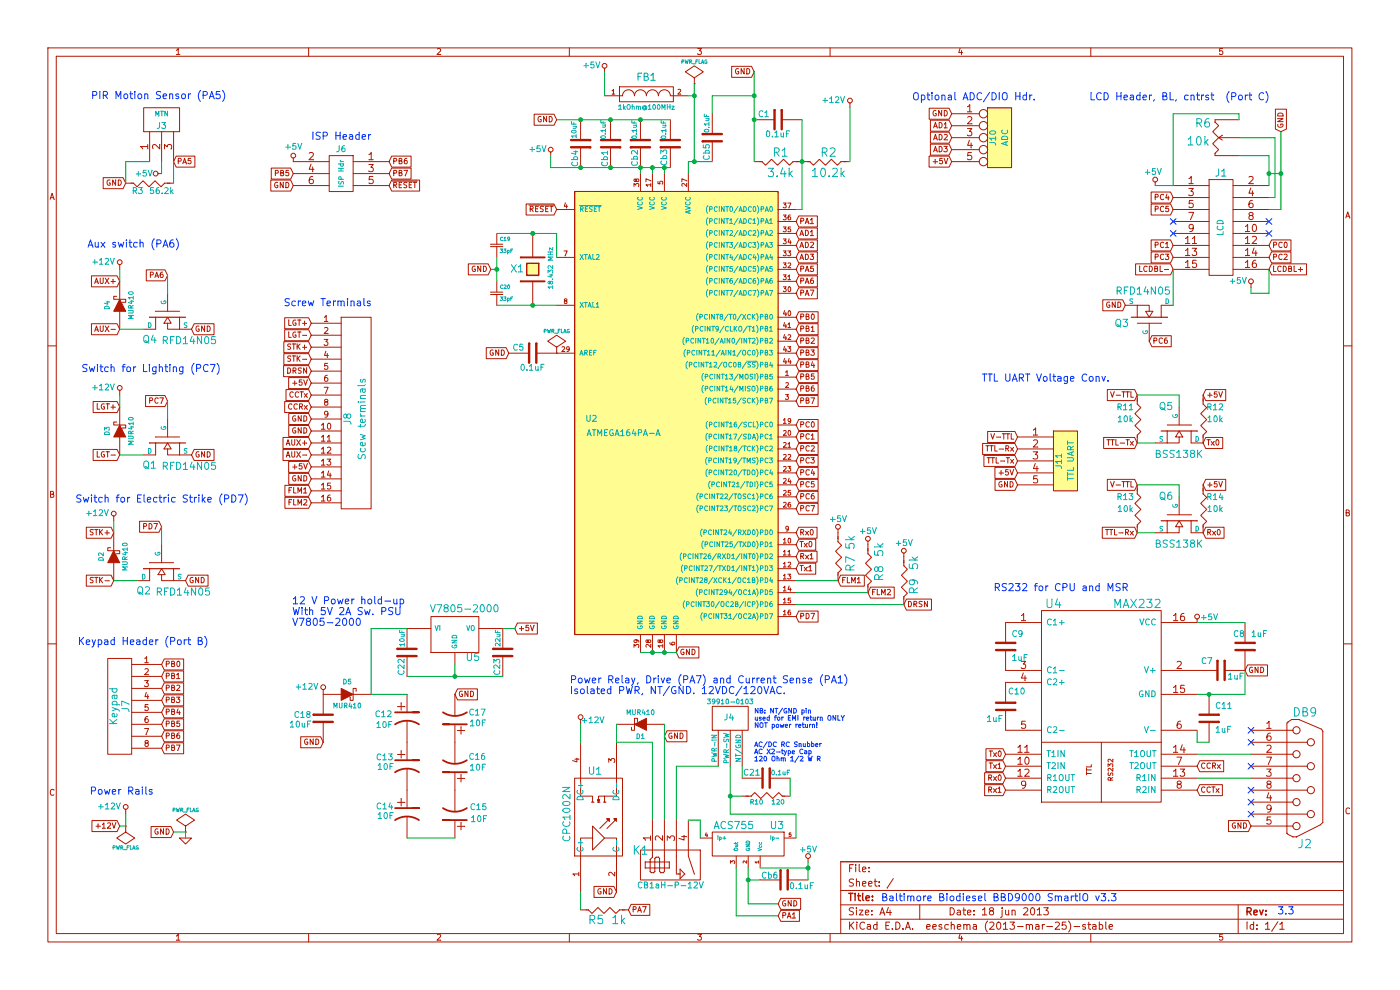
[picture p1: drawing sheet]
<svg xmlns="http://www.w3.org/2000/svg" width="297mm" height="210mm" viewBox="0 0 297 210" stroke-linecap="round" stroke-linejoin="round" font-family="sans-serif">
<g fill="none" stroke="#b21700" stroke-width=".21">
<path d="M10.2 10.2h276.6v189.6h-276.6zM11.9 11.9h273.1v186.1h-273.1zM37.5 10.7l.3-.4v1.3M38.2 11.6h-.7M65.5 10.2v1.7M92.8 10.4l.5-.1 .2 .4-.8 .9h.8M93.5 11.6h.1M120.8 10.2v1.7M128.3 14.5l-.1 .7M129.9 19.3l.3-.4v1.1M129.9 19.3h.1M130.4 20h-.5"/>
<path d="M131.4 18.4h11.5v3.2h-11.5zM143.8 19l.4-.1 .2 .4-.6 .7h.6M147.3 17.8h.1M147.3 16.5l1.9-1.3-1.9-1.2-1.9 1.2 1.9 1.3v1.3M148 10.3h.8l-.4 .5 .3 .1v.5l-.1 .2-.6-.1M155.2 14.1h4.2l.6 1.1-.6 1.2h-4.2zM156.7 14.6a.53 .53 0 0 0-.7 .5 .53 .53 0 0 0 .7 .5v-.4h-.2M157.9 14.6v1.1l-.7-1.1v1.1M158.4 14.6a.58 .58 0 0 1 .7 .5 .58 .58 0 0 1-.7 .6zM176.1 10.2v1.7M203.7 10.2l-.3 .9 .8 .1M204 10.7v.9"/>
<path d="M231.4 10.2v1.7M259.4 10.3h-.6l-.1 .6 .2-.1 .5 .1v.5l-.2 .2-.5-.1M21.9 37.7h4.2l.6 1.2-.6 1.1h-4.2zM23.3 38.2a.53 .53 0 0 0-.6 .5 .53 .53 0 0 0 .6 .6l.1-.5h-.2M24.5 38.2v1.1l-.6-1.1v1.1M24.5 38.2h.1M25.1 38.2a.58 .58 0 0 1 .6 .5 .58 .58 0 0 1-.6 .6zM26.7 38.9h1.6M28.3 38.9l.8 .7 1.2-1.3 1.3 1.3 1.3-1.3 1.3 1.3 .7-.7M28.3 38.9h.1M30.5 22.9h7.6v5h-7.6zM31.3 31.1h-1.5l.5 .5"/>
<path d="M31.3 30.7v.8M31.3 31.5l.1 .1M31.7 27.9v6.4M33.9 30.7v.9l-1.1-.9-.4 .3 .1 .5M33.9 30.7h.1M34.3 36.8h-.8M34.3 27.9v6.4M34.9 31.6v-.9l.6 .5 .1-.5h.5l.3 .3-.1 .6M34.9 38.9h1.9M34.9 38.9h.1M35.6 38.9h.1M36.8 27.9v6.4"/>
<path d="M37.4 33.1h3.9v2.4h-3.9l-.6-1.2zM37.8 34.2l.5-.1 .1-.4-.6-.1v1.1M37.8 34.2h.1M38.8 34.7l.4-1.1 .4 1.2M38.9 34.4h.5M39.4 34.4h.1M40.5 33.6h-.6v.5h.5l.1 .5-.2 .1-.4-.1M57.4 38.2h4.3l.5 1.2-.5 1.1h-4.3zM57.5 35.7h4.2l.5 1.1-.5 1.2h-4.2zM58.4 36.7l.6-.1-.1-.4-.5-.1v1.2M58.9 38.7a.53 .53 0 0 0-.6 .5 .53 .53 0 0 0 .6 .6v-.5h-.1M59.9 36.7l.3 .2-.2 .4h-.4v-1.2l.4 .1 .1 .4-.5 .1"/>
<path d="M60.1 38.7v1.1l-.6-1.1v1.1M60.6 38.7a.58 .58 0 0 1 .7 .5 .58 .58 0 0 1-.7 .6zM61.2 36.1h-.5l-.1 .6 .6-.1v.6l-.1 .1-.4-.1M62.2 39.4h7.6M62.2 36.8h7.6M62.2 33.5v.8h7.6M65.6 32.5l.6-.1 .3 .4-1 1.1h1M65.6 38.3h.1M66 34.8l-.4 1.1h1M66.3 37.4l-.4 .1a.99 .99 0 0 0 0 1.5l.5-.2 .1-.5-.3-.3-.5 .1-.1 .2M66.3 35.4v1M66.3 36.4h.1"/>
<path d="M66.5 33.9h.1M69.8 33h5.1v7.6h-5.1zM74.9 34.3h7.6M74.9 39.4h7.6M74.9 36.8h7.6M78.2 34.9h1l-.5 .6 .4 .1v.7l-.2 .1-.6-.1M78.3 32.8l.5-.4v1.5M79.1 37.4h-.7l-.1 .8 .2-.2 .5 .1 .2 .2-.1 .5-.2 .2-.6-.1M79.2 33.9h-.9M83.1 38.2h5.9v2.3h-5.9l-.6-1.1zM83.1 35.7h4.1v2.3h-4.1l-.6-1.2zM83.1 33.1h4.1v2.4h-4.1l-.6-1.2z"/>
<path d="M83.2 38.4h5.3M83.5 34.2l.6-.1v-.4l-.6-.1v1.1M83.5 34.2h.1M83.6 39.3l.5-.1v-.4l-.6-.1v1.1M83.6 36.7h.5v-.5l-.6-.1v1.2M83.8 39.3l.4 .5M84.7 39.2h.4M85.1 36.7l.2 .2-.2 .4h-.4v-1.2l.5 .1v.4l-.5 .1M85.1 34.1l.2 .3-.2 .3h-.4v-1.1h.5v.4l-.5 .2M85.2 38.7h-.5v1.1h.5M85.7 36.1h.7l-.4 1.2M86 37.3h.1"/>
<path d="M86.3 33.6h-.3l-.2 .5 .1 .6h.4v-.6l-.3-.1-.2 .3M86.3 38.8h-.6v.3l.5 .2 .1 .3-.2 .2h-.4M86.8 39.2h.4M87.4 38.7h-.6v1.1h.5M87.7 38.7h.7M88 38.7v1.1M113.3 24.2h4.2l.6 1.2-.6 1.2h-4.2zM114.8 24.8a.53 .53 0 0 0-.7 .5 .53 .53 0 0 0 .7 .5v-.5l-.2 .1M116 24.7v1.2l-.7-1.2v1.2M116.5 24.7a.58 .58 0 0 1 .7 .6 .58 .58 0 0 1-.7 .6zM116.8 32.3v.7M123.2 25.4v4.3"/>
<path d="M123.2 31.2v4.4M128.2 20.3h3.9a1.27 1.27 0 0 1 1.2-1.3 1.27 1.27 0 0 1 1.3 1.3 1.27 1.27 0 0 1 1.3-1.3 1.27 1.27 0 0 1 1.2 1.3M129.5 25.4v4.3M129.5 31.2v4.4M134.5 39.5v-.6l.4 .4 .1-.3 .3-.1 .2 .2-.1 .5M135 38.2v-.2h.3l.2 .3-.4 .2-.2-.5h-.4v.4l.3 .1 .1-.2M135.9 25.4v4.3M135.9 31.2v4.4M135.9 36.8v3.8M137.1 20.3h.1M137.1 20.3a1.27 1.27 0 0 1 1.3-1.3 1.27 1.27 0 0 1 1.3 1.3 1.27 1.27 0 0 1 1.2-1.3 1.27 1.27 0 0 1 1.3 1.3h3.8M137.3 39.5h.1"/>
<path d="M138.1 39.2h-1.1l.3 .3M138.1 38.9v.6M138.1 39.5h.1M138.1 38.4l-1.1-.5v.7M138.4 36.8v3.8M139.6 38.5v.5h.5l-.1-.5h.5v.5M140.5 39h.1M140.9 36.8v3.8M142.2 25.4v4.3M142.2 31.2v4.4M145.7 39v.5l-.7-.6-.3 .2 .1 .4M145.7 38.4l-1-.5v.7"/>
<path d="M146 36.8v3.8M151.1 24.1v4.3M151.1 30v4.3M160 25.4h4.3M160 34.3h1.6M161.6 34.3l.8 .7 1.3-1.2 1.2 1.2 1.3-1.2 1.3 1.2 .7-.7M161.6 34.3h.1M165.8 25.4h4.4M168.2 34.3h3.6M168.2 34.3h.1M168.9 34.3h.1M171.8 34.3l.8 .7 1.2-1.2 1.3 1.2 1.3-1.2 1.2 1.2 .8-.7"/>
<path d="M171.8 34.3h.1M178.4 34.3h1.9M178.4 34.3h.1M179 34.3h.1M180.3 21.8v1.1M180.3 21.8v.1M197.1 33.1h4.2l.6 1.2-.6 1.2h-4.2zM197.1 23h4.2l.6 1.1-.6 1.2h-4.2zM197.4 30.6h3.9l.6 1.1-.6 1.2h-3.9zM197.4 28h3.9l.6 1.2-.6 1.2h-3.9zM197.4 25.5h3.9l.6 1.2-.6 1.1h-3.9zM198 34.3h.8"/>
<path d="M198.1 32.2l.3-1.1 .4 1.1M198.1 29.7l.3-1.2 .4 1.2M198.1 27.1l.3-1.1 .4 1.1M198.2 31.9h.5M198.2 29.3l.5 .1M198.2 26.8h.5M198.4 33.9v.8M198.6 23.5a.53 .53 0 0 0-.7 .5 .53 .53 0 0 0 .7 .5v-.4h-.2M198.7 31.9h.1M198.8 34.3h.1M199.2 31.1a.58 .58 0 0 1 .7 .5 .58 .58 0 0 1-.7 .6zM199.2 28.5a.58 .58 0 0 1 .7 .6 .58 .58 0 0 1-.7 .6z"/>
<path d="M199.2 26a.58 .58 0 0 1 .7 .6 .58 .58 0 0 1-.7 .5zM199.8 23.4v1.2l-.7-1.2v1.2M199.8 23.4v.1M199.9 33.6h-.5l-.1 .5h.6v.5l-.1 .1-.4-.1M200.2 31.1h.8l-.4 .4 .4 .2-.1 .5-.7-.1M200.2 32.1h.1M200.3 33.6l.4 1.1 .4-1.1M200.3 28.6l.5-.1 .2 .3-.8 .9h.8M200.3 23.4a.58 .58 0 0 1 .7 .6 .58 .58 0 0 1-.7 .6zM200.3 26.3l.3-.3v1.1M201 27.1h-.7M201.1 33.6h.1"/>
<path d="M201.9 29.2h5.8M201.9 24.1h5.8M201.9 26.7h5.8M201.9 31.7h5.8M201.9 34.3h5.8M205.2 27.3h1l-.5 .6 .4 .1v.7l-.2 .1-.7-.1M205.2 28.7h.1M205.3 22.6l.4-.4v1.5M205.3 24.9l.6-.2 .3 .5-1 1.1h1M205.3 22.6v.1M205.7 29.7l-.4 1.1 1 .1M206 30.3v1.1"/>
<path d="M206.1 32.4h-.7l-.1 .7 .2-.2 .5 .1 .2 .2-.1 .6-.2 .1-.6-.1M206.2 23.7h-.9M209.5 22.9h5.1v12.7h-5.1zM245.1 38.6v.8M245.1 38.6h.1M248.9 39.4h7.6M252.2 40h.9l-.5 .6 .5 .1v.7l-.3 .1-.6-.1M252.3 37.9l.4-.5v1.6M253.1 39h-.8M256.5 38.1h5.1v20.3h-5.1zM257.8 25.9l.7 .8-1.2 1.2 1.2 1.3-1.2 1.3 1.2 1.2-.7 .8M257.8 32.5v.5h5"/>
<path d="M257.8 25.9h.1M257.8 32.5h.1M258.5 29.2h4.3M259.3 28.7l-.8 .5 .8 .5M261.6 39.4h7.6M262.8 25.4h-5v.5M265 37.6l.5-.2 .3 .5-.9 1.1h.9M265.3 39.9l-.3 1.1h.9M265.8 39h.1M270.6 23.2h2.3v4.2l-1.2 .5-1.1-.5zM271.1 25.2h1.1l-1.1 .6h1.1M271.1 25.2h.1"/>
<path d="M271.1 26.4a.53 .53 0 0 0 .5 .6 .53 .53 0 0 0 .5-.6l-.4-.1v.2M271.1 24.2a.62 .62 0 0 1 .7-.2 .62 .62 0 0 1 .4 .6h-1.1zM271.7 26.5h.1M10.6 42.3l.4-1.3 .5 1.3M10.8 41.9l.6 .1M19.4 58.5h5.4l.6 1.2-.6 1.1h-5.4zM20.2 59.8h.6M21.3 59v.9l.2 .2h.3l.1-.2v-.9M22.3 59l.8 1.2M23.1 59l-.8 1.1M23.5 59.7h.9M24 59.3v.8"/>
<path d="M25.4 59.7v3.8M25.4 56.2v.9M31 57.2h4l.6 1.2-.6 1.2h-4zM31.9 58.3l.6-.1-.1-.4-.5-.1v1.2M32.9 58.9l.3-1.2 .4 1.2M33 58.5l.5 .1M33.6 58.9h.1M34.5 57.7l-.3 .1-.2 .4 .1 .6h.4v-.6h-.3l-.2 .2M99.3 56h4.3l.5 1.1-.5 1.2h-4.3zM100.8 56.5a.53 .53 0 0 0-.6 .5 .53 .53 0 0 0 .6 .5v-.4h-.1M102 56.5v1.1l-.6-1.1v1.1M102.5 56.5a.58 .58 0 0 1 .7 .5 .58 .58 0 0 1-.7 .6z"/>
<path d="M105.4 49.5v2.3M105.4 52.3v2.3M105.4 59.7v2.3M106.7 52.3h-2.6M106.7 51.8h-2.6M111.6 43.3h5.9l.6 1.1-.6 1.2h-5.9zM112.2 43.5h5.2M112.5 44.4l.6-.2-.1-.4h-.5v1.1M112.8 44.4l.3 .5M113 49.5v5.1M113 59.7v5.1M113.6 44.3h.4"/>
<path d="M114.2 43.8h-.6v1.1h.6M115.2 43.8l-.5 .1v.3l.4 .2 .1 .3-.2 .2-.4-.1M115.2 43.8h.1M115.8 44.3h.4M116.3 43.8h-.5v1.1h.5M116.6 43.8h.7M117 43.8l-.1 1.1M118.1 44.4h3.8M118.1 54.6h3.8M119.7 53.2h.6l-.4 1M119.9 54.2v.1M119.9 43l-.2 .8h.7"/>
<path d="M120.2 43.4v.7M165.1 44.4h3.8M165.1 54.6h3.8M165.1 59.7h3.8M165.1 57.1h3.8M165.1 52.1h3.8M165.1 49.5h3.8M165.1 47h3.8M166.2 58.3h.6l-.4 .4 .3 .1v.4h-.5M166.2 55.8h.6l-.4 .4 .3 .1v.4h-.5M166.2 53.2h.6l-.4 .4 .3 .1v.4l-.5 .1M166.2 50.7h.6l-.4 .4 .3 .1v.4h-.5"/>
<path d="M166.2 48.2h.6l-.4 .3 .3 .1v.5h-.5M166.2 45.6h.6l-.4 .4 .3 .1v.4l-.5 .1M166.2 43.1h.6l-.4 .4 .3 .1v.4h-.5M167.1 53.2h.6l-.3 .4 .3 .1v.4l-.5 .1M167.1 43.1h.7l-.4 1M167.2 55.9l.4-.1 .1 .3-.6 .7h.6M167.2 58.6l.3-.3v1M167.4 50.6l-.2 .8h.6M167.7 45.6l-.4 .1-.1 .7 .2 .2 .3-.1v-.5h-.3l-.2 .2M167.7 51v.7M167.7 48.2h-.5v.4h.5v.5h-.5M167.7 59.3l-.5 .1"/>
<path d="M167.7 56.8h.1M167.8 51.4h.1M169.4 48.4h4v2.3h-4l-.5-1.2zM169.4 50.9h4v2.3h-4l-.5-1.1zM169.4 53.4h4v2.4h-4l-.5-1.2zM169.4 45.8h4v2.4h-4l-.5-1.2zM169.4 58.5h4v2.3h-4l-.5-1.1zM169.4 56h4v2.3h-4l-.5-1.2zM169.7 50l.4-1.2 .4 1.2M169.7 52.5l.4-1.1 .4 1.1M169.7 55.1l.4-1.2 .4 1.2M169.8 52.2h.6"/>
<path d="M169.8 49.6l.6 .1M169.8 54.7l.6 .1M169.9 46.9l.5-.1 .1-.4-.6-.1v1.1M169.9 46.9h.1M169.9 59.6l.5-.1 .1-.4-.6-.1v1.1M169.9 57.1l.5-.1 .1-.4-.6-.1v1.1M170.8 47.4l.4-1.1 .4 1.2M170.8 57.6l.4-1.1 .4 1.1M170.9 48.8a.58 .58 0 0 1 .6 .6 .58 .58 0 0 1-.6 .6zM170.9 51.4a.58 .58 0 0 1 .6 .5 .58 .58 0 0 1-.6 .6zM170.9 53.9a.58 .58 0 0 1 .6 .6 .58 .58 0 0 1-.6 .6zM171 47.1h.5"/>
<path d="M171 59.8h.5M171 57.3h.5M171.5 59.8h.1M171.5 57.3h.1M171.6 57.6h.1M171.9 53.9h.7l-.4 .4 .4 .3-.1 .4-.6-.1M171.9 54.9v.1M172 51.5l.4-.1 .2 .3-.7 .8h.7M172 49.2l.3-.4v1.2M172 46.7l.3-.4v1.1M172.5 59h-.3l-.2 .5 .1 .6h.4v-.6l-.3-.1-.2 .3M172.5 56.5h-.5v.5l.5-.1v.6l-.1 .1-.4-.1"/>
<path d="M172.6 50h-.6M172.6 47.4l-.6 .1M240.9 56h7.4l.6 1.1-.6 1.2h-7.4zM241.8 56.5v1.1h.5M243.3 56.6a.49 .49 0 0 0-.6 0 .49 .49 0 0 0 0 .7l.3 .3 .3-.1M243.8 56.5a.58 .58 0 0 1 .7 .5 .58 .58 0 0 1-.7 .6zM244.2 40.7h4.1l.6 1.2-.6 1.2h-4.1zM244.2 43.3h4.1l.6 1.1-.6 1.2h-4.1zM244.2 50.9h4.1l.6 1.2-.6 1.1h-4.1zM244.2 53.4h4.1l.6 1.2-.6 1.2h-4.1zM245 57l.5-.1v-.3l-.5-.1v1.1h.4l.2-.4-.3-.2M245 57h.1"/>
<path d="M245.1 52l.5-.1 .1-.4-.6-.1v1.1M245.1 54.5l.5-.1 .1-.4-.6-.1v1.2M245.1 52h.1M245.1 54.5h.1M245.1 41.8h.5l.1-.5-.6-.1v1.2M245.1 44.4l.5-.1 .1-.4-.6-.1v1.1M246.1 56.5v1.1h.5M246.9 41.3a.49 .49 0 0 0-.7 .1 .49 .49 0 0 0 0 .7l.3 .3 .3-.2M246.9 43.9a.49 .49 0 0 0-.7 0 .49 .49 0 0 0 0 .7l.3 .3 .3-.1M246.9 51.5a.49 .49 0 0 0-.7 .1 .49 .49 0 0 0 0 .6l.3 .3 .3-.1M246.9 54a.49 .49 0 0 0-.7 .1 .49 .49 0 0 0 0 .7l.3 .3 .3-.2M247 57.2h.9"/>
<path d="M247.2 53.9h.7l-.3 .4 .3 .3-.1 .4-.6-.1M247.2 54.9l.1 .1M247.3 51.7l.3-.3v1.1M247.3 51.7h.1M247.6 41.2l-.3 .8h.7M247.8 41.6l.1 .8M247.9 43.8h-.5l-.1 .5 .5-.1 .1 .6-.2 .1-.4-.1M247.9 57.2h.1M247.9 52.5h-.6M248 42h.1M248.9 44.4h7.6M248.9 54.6h7.6"/>
<path d="M248.9 57.1h7.6M248.9 52.1h7.6M248.9 49.5h7.6M248.9 47h7.6M248.9 41.9h7.6M251.5 50.6l.5-.5v1.6M251.5 53.1l.5-.4v1.5M251.5 55.7l.5-.5v1.5M252.2 45.1h1l-.6 1.5M252.4 51.7h-.9M252.4 54.2h-.9M252.4 56.7l-.9 .1"/>
<path d="M252.9 52.7h1l-.6 .6 .5 .1v.7l-.2 .1-.7-.1M253 51.7h.9M253 51.7h.1M253 50.6l.4-.5v1.6M253.1 42.5h-.8v.7l.2-.1 .5 .1 .1 .2v.5l-.3 .1-.5-.1M253.2 48.3l-.2 .2h-.4l-.3-.2 .1-.6 .4-.1 .3 .1a1.16 1.16 0 0 1-.3 1.3l-.4 .1M253.8 55.2h-.8v.7l.2-.1 .5 .1 .2 .2-.1 .5-.2 .1-.6-.1M261.6 44.4h7.6M261.6 54.6h7.6M261.6 57.1h7.6M261.6 52.1h7.6M261.6 49.5h7.6"/>
<path d="M261.6 47h7.6M261.6 41.9h7.6M264.2 51.7h.9M264.2 51.7h.1M264.2 54.2h.9M264.2 54.2h.1M264.2 56.7h.9M264.2 56.7v.1M264.2 48l.5-.4v1.5M264.2 50.6l.5-.5v1.6M264.2 53.1l.5-.4v1.5M264.2 55.7l.5-.5v1.5"/>
<path d="M265.1 49.1h-.9M265.3 45.7l-.3-.3v-.2l.3-.1h.4l.1 .3v.2l-.7 .2-.1 .2v.4l.3 .2h.2l.3-.3v-.3l-.3-.3M265.5 45.7h.1M265.7 50.3l.6-.2 .3 .5-1 1.1h1M265.7 42.5l-.4 .1a.99 .99 0 0 0 0 1.4l.5-.1v-.5l-.1-.2-.4-.1-.3 .3M265.7 40.5v1M265.8 47.7l.2-.1a.81 .81 0 0 1 .6 .8 .81 .81 0 0 1-.6 .7l-.2-.1-.1-.5zM265.9 41h.1M266 52.6l-.3 1.1h1M266.4 55.2l-.4 .1a.99 .99 0 0 0 0 1.4l.5-.1 .1-.5-.2-.2-.4-.1-.3 .3M266.4 53.2v1M266.6 51.7h.1"/>
<path d="M269.8 50.9h4.1v2.3h-4.1l-.6-1.1zM269.8 53.4h4.1v2.4h-4.1l-.6-1.2zM269.8 56h7.4v2.3h-7.4l-.6-1.2zM270.2 52l.5-.1 .1-.4-.6-.1v1.1M270.2 54.5l.6-.1-.1-.4-.5-.1v1.2M270.2 56.5v1.1h.5M271.8 56.6a.49 .49 0 0 0-.7 0 .49 .49 0 0 0 0 .7l.3 .3 .3-.1M272 51.5a.52 .52 0 0 0-.7 .4 .52 .52 0 0 0 .6 .6l.1-.1M272 54a.52 .52 0 0 0-.7 .5 .52 .52 0 0 0 .6 .5l.1-.1M272 51.5h.1M272 54h.1M272.2 56.5a.58 .58 0 0 1 .7 .5 .58 .58 0 0 1-.7 .6z"/>
<path d="M272.4 54l.5-.1 .2 .3-.8 .9h.8M272.5 51.5l.2-.1a.61 .61 0 0 1 .4 .5 .61 .61 0 0 1-.4 .6l-.3-.4zM273.4 57l.5-.1v-.3l-.5-.1v1.1h.4l.2-.4-.2-.2M273.4 57h.1M274.6 56.5l-.1 1.1h.6M275.4 57.2h.9M275.9 56.7v.9M276.3 57.2h.1M285.5 46.2l.4-1.2 .5 1.2M285.6 45.9h.6M286.2 45.9h.1M10.2 73.4h1.7"/>
<path d="M19.4 68.7h5.4l.6 1.1-.6 1.2h-5.4zM20.1 70.3l.4-1.1 .4 1.1M20.1 60.1l.4-1.1 .4 1.2M20.2 70h.6M21.3 69.2v.9l.2 .2 .3-.1 .1-.1v-.9M21.9 69.2h.1M22.3 69.2l.8 1.1M22.3 60.1v.1M23.1 69.2l-.8 1.1M23.5 69.9h.9M24.8 62.9h-.7v.6h2.6v.6l-.6 .1M25.4 66v3.8"/>
<path d="M33 67.3v2.5h-2.5M35.6 67.3l.7 1.3h-1.5zM35.6 62.2v3.8M35.6 68.6v1.2h2.5M38.1 69.8h2.5M38.1 66l-5.1 .1M38.1 67.3v2.5M41.2 68.7h4.2v2.3h-4.2l-.6-1.2zM42.1 69.8h.1M42.2 69.2a.53 .53 0 0 0-.6 .5 .53 .53 0 0 0 .6 .5l.1-.4h-.2M43.4 69.2v1.1l-.6-1.1v1.1M44 69.2a.58 .58 0 0 1 .6 .5 .58 .58 0 0 1-.6 .6z"/>
<path d="M60.2 77.6h5.3l.5 1.1-.5 1.2h-5.3zM60.2 72.5h5.3l.5 1.1-.5 1.2h-5.3zM60.2 75h5.3l.5 1.2-.5 1.2h-5.3zM60.4 67.4h5.1l.5 1.2-.5 1.1h-5.1zM60.4 69.9h5.1l.5 1.2-.5 1.2h-5.1zM61 78a.58 .58 0 0 1 .7 .6 .58 .58 0 0 1-.7 .6zM61.3 67.9v1.1h.5M61.3 70.4v1.2h.5M61.3 67.9h.1M61.3 70.4h.1M61.7 73l-.6 .1v.3l.5 .2 .1 .3-.2 .2h-.5M61.7 75.6h-.6v.3l.5 .2 .1 .3-.2 .2h-.5"/>
<path d="M61.7 73h.1M61.7 75.6h.1M62 73h.7M62 75.5h.7M62.2 78.7l.5-.1 .1-.5-.6-.1v1.2M62.3 73v1.1M62.3 75.5v1.1M62.4 78.6l.4 .6M62.4 78.6v.1M62.8 67.9a.53 .53 0 0 0-.7 .6 .53 .53 0 0 0 .7 .5v-.5h-.2M62.8 70.5a.53 .53 0 0 0-.7 .5 .53 .53 0 0 0 .7 .5v-.4h-.2M63.1 73l-.1 1.1"/>
<path d="M63.1 75.5l-.1 1.1M63.1 67.9h.7M63.1 70.4h.7M63.2 73.5l.5 .6M63.2 76l.5 .6M63.5 67.9h.1M63.5 67.9v1.1M63.5 70.4v1.2M63.5 70.4h.1M63.7 73l-.6 .6M63.7 75.5l-.6 .7M63.8 70.4h.1"/>
<path d="M63.8 67.9h.1M63.9 78.1h-.6v.4l.5 .2 .1 .3-.2 .2-.4-.1M64.2 68.6h.9M64.2 71.1l.9 .1M64.2 73.7h.9M64.2 76.2h.9M64.6 68.2v.8M64.6 73.2v.9M65.1 78.1l-.1 1.1-.6-1.2v1.2M66 68.6h6.4M66 71.1h6.4M66 73.6h6.4"/>
<path d="M66 76.2h6.4M66 78.7h6.4M68.8 72h.8l-.5 .5 .4 .1v.5l-.2 .2-.5-.1M68.8 69.6l.5-.1 .3 .3-.8 .9h.8M68.9 67.3l.3-.4v1.3M69.1 74.5l-.3 .9h.8M69.4 79.6h-.2l-.3 .3-.1 .8 .3 .2 .4-.1 .1-.4-.3-.3-.4 .1v.2M69.4 75l.1 .8M69.5 77.1h-.6l-.1 .6 .2-.1 .5 .1v.5l-.2 .1-.4-.1M69.6 68.2h-.7M69.6 70.7v.1M69.6 75.4h.1"/>
<path d="M72.4 67.3h6.3v40.6h-6.3zM103.2 73.7h4.2l.5 1.2-.5 1.2h-4.2zM104.6 74.3a.53 .53 0 0 0-.6 .5 .53 .53 0 0 0 .6 .5l.1-.4h-.2M105.4 62.5v2.3M105.8 74.2v1.2l-.6-1.2v1.2M105.8 74.2v.1M106.4 74.2a.58 .58 0 0 1 .6 .6 .58 .58 0 0 1-.6 .6zM106.7 62h-2.6M106.7 62.5h-2.6M107.9 74.9h4.3M113.8 74.9h8.1M118.1 74.9h.1"/>
<path d="M118.1 73.6l1.9-1.2-1.9-1.3-1.9 1.3 1.9 1.2v1.3M118.1 64.8h3.8M118.1 73.6v.1M119.2 73.6l.4-.1 .2 .4-.6 .7h.6M119.8 74.6h.1M119.9 63.8l-.2-.2 .1-.2h.4v.3l-.5 .3 .2 .4 .3-.1-.1-.5M120.8 74l-.2 .2-.3-.1v-.5l.3-.1 .2 .2-.1 .6-.4 .3M120.8 74h.1M165.1 80h3.8M165.1 62.2h3.8M165.1 67.3h3.8M165.1 69.8h3.8"/>
<path d="M165.1 72.4h3.8M165.1 74.9h3.8M165.1 77.5h3.8M166.2 60.8h.6l-.4 .4 .3 .1v.5h-.5M166.4 65.9l-.2 .7h.6M166.4 68.4l-.2 .8h.6M166.4 71l-.2 .7h.6M166.4 73.5l-.2 .7h.6M166.4 76l-.2 .8h.6M166.7 66.3v.7M166.7 68.8v.7M166.7 71.4v.6"/>
<path d="M166.7 73.9v.7M166.7 76.4v.7M166.7 79l.3-.4v1M166.8 66.6h.1M166.8 69.2h.1M166.8 71.7h.1M166.8 74.2l.1 .1M166.8 76.8h.1M167.1 73.5h.6l-.3 .4 .3 .1v.5h-.5M167.2 71.1l.4-.1 .1 .3-.6 .7h.6M167.2 68.8l.3-.3v1M167.3 61l.1-.2a.49 .49 0 0 1 .4 .6 .49 .49 0 0 1-.5 .4l-.1-.3z"/>
<path d="M167.3 66l.1-.1a.49 .49 0 0 1 .4 .6 .49 .49 0 0 1-.5 .4l-.1-.3zM167.3 79.6l-.6 .1M167.4 76l-.2 .8h.6M167.7 76.4v.7M167.7 69.5h-.5M167.7 72h.1M167.8 76.8h.1M169.4 78.8h4.2v2.4h-4.2l-.5-1.2zM169.4 76.3h4.2v2.3h-4.2l-.5-1.1zM169.4 66.1h4.2v2.4h-4.2l-.5-1.2zM169.4 68.7h4.2v2.3h-4.2l-.5-1.2zM169.4 71.2h4.2v2.3h-4.2l-.5-1.1z"/>
<path d="M169.4 73.7h4.2v2.4h-4.2l-.5-1.2zM169.4 61.1h4v2.3h-4l-.5-1.2zM169.9 77.4l.5-.1 .1-.4-.6-.1v1.1M169.9 69.7h.5l.1-.4-.6-.1v1.1M169.9 72.3l.5-.1 .1-.4-.6-.1v1.1M169.9 74.8h.5l.1-.5-.6-.1v1.2M169.9 77.4h.1M169.9 69.7v.1M169.9 72.3h.1M169.9 74.8h.1M169.9 79.9l.5-.1 .1-.4-.6-.1v1.2M169.9 67.2l.5-.1 .1-.4-.6-.1v1.2"/>
<path d="M169.9 62.1h.5l.1-.5-.6-.1v1.2M170.8 60.1l.4-1.1 .4 1.1M170.8 62.7l.4-1.2 .4 1.2M171 62.3h.5M171 77.3h.5v-.4l-.5-.1v1.1h.4l.3-.4-.3-.2M171 69.7l.5-.1v-.3l-.5-.1v1.1h.4l.3-.4-.3-.2M171 72.2h.5v-.4l-.5-.1v1.1h.4l.3-.3-.3-.3M171 74.8l.5-.1v-.4l-.5-.1v1.2h.4l.3-.4-.3-.2M171 77.3h.1M171 69.7h.1M171 72.2v.1M171 74.8h.1"/>
<path d="M171.4 79.8l.3 .3-.3 .4h-.4v-1.2l.5 .1v.3l-.5 .2M171.4 67.1l.3 .3-.3 .4h-.4v-1.2l.5 .1v.3l-.5 .2M171.5 62.3v.1M171.6 62.7h.1M171.6 60.1v.1M171.9 61.5h.7l-.4 1.2M172 74.2h.7l-.3 .5 .3 .2-.1 .4-.6-.1M172 75.2l.1 .1M172.1 71.8l.4-.1 .2 .3-.7 .8 .8 .1M172.1 69.5l.3-.3v1.1M172.2 66.7l.2-.1a.61 .61 0 0 1 .4 .6 .61 .61 0 0 1-.4 .6l-.3-.5zM172.4 76.7l-.3 .8 .7 .1"/>
<path d="M172.6 77.2l.1 .7M172.7 79.3h-.5l-.1 .5h.5l.1 .5-.2 .2-.4-.1M172.7 70.3h-.6M233.9 63.6h4.3l.5 1.2-.5 1.1h-4.3zM235.4 64.1a.53 .53 0 0 0-.6 .5 .53 .53 0 0 0 .6 .6v-.5h-.1M236.6 64.1v1.1l-.6-1.1v1.1M237.1 64.1a.58 .58 0 0 1 .7 .5 .58 .58 0 0 1-.7 .6zM238.7 64.8h2.6M241.3 64.8h2.5v1.2M241.3 68.6h5M241.3 64.8v2.5M243 66h1.6l-.8 1.3z"/>
<path d="M243.8 66v.1M243.8 68.6v3.8M244.4 71.2h4.1v2.3h-4.1l-.6-1.1zM244.8 72.3l.5-.1 .1-.4-.6-.1v1.1M244.8 72.3h.1M246.3 68.6h.1M246.3 67.3h.1M246.6 71.8a.49 .49 0 0 0-.7 .1 .49 .49 0 0 0 0 .7l.4 .2 .3-.1M247 72.3l.1 .1M247.6 71.7h-.4l-.2 .5 .1 .6h.5v-.6l-.4-.1-.2 .2M248.9 64.8h-2.6v2.5M265.4 60.2v.8"/>
<path d="M265.4 60.2h.1M285 73.4h1.8M19.8 95.3h5l.6 1.2-.6 1.2h-5zM19.8 85.2h5l.6 1.1-.6 1.2h-5zM20.6 95.8v1.2h.6M20.6 95.8h.1M20.6 85.7v1.1h.6M22.1 95.9a.53 .53 0 0 0-.6 .5 .53 .53 0 0 0 .6 .5l.1-.4h-.2M22.1 85.7a.53 .53 0 0 0-.6 .5 .53 .53 0 0 0 .6 .6l.1-.5h-.2M22.5 95.8h.7M22.5 85.7h.7M22.9 85.7l-.1 1.1"/>
<path d="M22.9 95.8l-.1 1.2M23.2 95.8h.1M23.5 96.5l.9 .1M23.5 86.4h.9M24 85.9v.9M24.8 89.5h-.7v.7h2.6v.6h-.7M25.4 86.3v3.9M25.4 92.7v3.8M25.4 82.8v1M26 90.8h.1M30.9 83.9h4.1l.6 1.2-.6 1.1h-4.1zM31.8 85l.5-.1v-.5h-.6v1.1"/>
<path d="M33 94v2.5h-2.5M33.5 84.5a.49 .49 0 0 0-.6 .1 .49 .49 0 0 0 0 .7l.3 .2 .3-.1M33.9 84.4h.8l-.5 1.1M34.2 85.5v.1M35.6 94l.7 1.2h-1.5zM35.6 88.9v3.8M35.6 95.3v1.2h2.5M38.1 92.7h-5.1M38.1 96.5h2.5M38.1 94v2.5M41.2 95.3h4.2v2.4h-4.2l-.6-1.2zM42.1 96.5h.1"/>
<path d="M42.2 95.9a.53 .53 0 0 0-.6 .5 .53 .53 0 0 0 .6 .5l.1-.4h-.2M43.4 95.8v1.2l-.6-1.2v1.2M44 95.8a.58 .58 0 0 1 .6 .6 .58 .58 0 0 1-.6 .6zM60 92.8h5.5l.5 1.2-.5 1.1h-5.5zM60 95.3h5.5l.5 1.2-.5 1.2h-5.5zM60.4 85.2h5.1l.5 1.1-.5 1.2h-5.1zM60.7 82.6h4.8l.5 1.2-.5 1.2h-4.8zM60.7 94.4l.4-1.1 .4 1.1M60.7 97l.4-1.2 .4 1.2M60.8 94.1h.6M60.8 96.6l.6 .1M61.2 80.1h4.3l.5 1.2-.5 1.1h-4.3z"/>
<path d="M61.2 97.9h4.3l.5 1.1-.5 1.2h-4.3zM61.3 90.3h4.2l.5 1.1-.5 1.2h-4.2zM61.3 87.7h4.2l.5 1.2-.5 1.2h-4.2zM61.9 93.3v.9l.2 .2h.3l.1-.2v-.9M61.9 95.8v.9l.2 .3 .3-.1 .1-.2v-.9M61.9 85.8a.49 .49 0 0 0-.7 0 .49 .49 0 0 0 .1 .7l.3 .3 .3-.1M62.1 81.3h.9M62.1 99.1h.9M62.2 83.2a.49 .49 0 0 0-.7 .1 .49 .49 0 0 0 0 .7l.4 .3 .3-.2M62.5 93.3h.1M62.5 95.8h.1M62.6 80.9l-.1 .8"/>
<path d="M62.6 98.6l-.1 .9M62.7 90.8a.53 .53 0 0 0-.6 .5 .53 .53 0 0 0 .6 .5l.1-.4h-.2M62.7 88.3a.53 .53 0 0 0-.6 .5 .53 .53 0 0 0 .6 .5l.1-.5-.2 .1M63 93.3l.7 1.1M63 95.8l.7 1.2M63.1 85.8a.49 .49 0 0 0-.7 0 .49 .49 0 0 0 0 .7l.3 .3 .3-.1M63.3 83.2a.49 .49 0 0 0-.6 .1 .49 .49 0 0 0 0 .7l.3 .3 .3-.2M63.5 81.6h.1M63.5 99.4h.1M63.6 86.3l.5-.1v-.4l-.6-.1v1.1M63.6 83.1h.7M63.7 93.3l-.7 1.1"/>
<path d="M63.7 95.8l-.7 1.2M63.8 86.3l.4 .5M63.9 90.7v1.2l-.6-1.2v1.2M63.9 90.7v.1M63.9 88.2v1.1l-.6-1.1v1.1M64 83.1v1.2M64 80.6h-.5v.5h.5v.5l-.1 .1-.4-.1M64 98.4h-.5v.5l.5-.1v.6l-.1 .1-.4-.1M64.2 94h.9M64.2 96.5l.9 .1M64.4 80.6l.4 1.1 .4-1.1M64.4 98.4l.4 1.1 .4-1.1"/>
<path d="M64.5 90.7a.58 .58 0 0 1 .6 .6 .58 .58 0 0 1-.6 .6zM64.5 88.2a.58 .58 0 0 1 .6 .6 .58 .58 0 0 1-.6 .5zM64.6 86l.6 .8M64.6 83.5l.6 .8M64.6 93.6v.8M65.2 86.8h.1M65.2 84.3h.1M65.2 86.1l-.6 .7M65.2 83.5l-.6 .8M66 81.3h6.4M66 83.8h6.4M66 86.3h6.4"/>
<path d="M66 88.9h6.4M66 91.4h6.4M66 94h6.4M66 96.5h6.4M66 99h6.4M68.2 90.2l.4-.4v1.2M68.2 92.7l.4-.4v1.3M68.2 95.2l.4-.3v1.2M68.2 97.8l.4-.4v1.3M68.2 91h.7M68.2 91l.1 .1M68.2 90.2h.1"/>
<path d="M68.2 93.6h.7M68.2 93.6h.1M68.2 92.7h.1M68.2 95.2l.1 .1M68.2 97.8h.1M68.8 82.2h.8l-.5 1.3M68.9 96.1h-.6M68.9 98.7h-.6M69.1 85.3l-.2-.2v-.3l.4-.1 .2 .1v.3l-.6 .2-.1 .2v.2l.3 .3h.2l.3-.3-.1-.3-.1-.1M69.4 97.4h.8l-.5 .5 .4 .1v.5l-.2 .2-.5-.1M69.5 92.7l.3-.4v1.3M69.5 95l.4-.1 .3 .3-.8 .9h.8"/>
<path d="M69.5 93.6h.7M69.5 93.6h.1M69.5 92.7h.1M69.6 89.9l.1-.1a.67 .67 0 0 1 .5 .6 .67 .67 0 0 1-.5 .6l-.2-.4zM69.6 87.8l-.3 .2h-.4v-.6l.4-.2 .3 .3-.1 .7-.2 .3h-.4M69.7 99.9l-.2 .9h.7M165.1 82.5h3.8M165.1 85.1h3.8M165.1 92.7h3.8M165.1 95.2h3.8M165.1 97.8h3.8M165.1 90.2h3.8"/>
<path d="M166.2 91.4l.4-.1 .2 .3-.6 .7 .6 .1M166.2 94l.4-.1 .2 .3-.6 .7h.6M166.2 96.5l.4-.1 .2 .3-.6 .7h.6M166.2 99l.4-.1 .2 .3-.6 .8h.6M166.2 89.1l.3-.3v1M166.6 83.7h.7l-.4 .4 .3 .1v.4h-.5M166.7 81.3l.4-.1 .2 .3-.7 .7h.7M166.8 94.9h.1M166.8 97.4h.1M166.8 100h.1M166.8 89.8h-.6M167.1 98.9h.6l-.3 .4 .3 .1v.5h-.5"/>
<path d="M167.2 96.5l.4-.1 .1 .3-.6 .7h.6M167.2 94.2l.3-.3v1M167.3 91.4l.1-.1a.49 .49 0 0 1 .4 .5 .49 .49 0 0 1-.5 .5l-.1-.3zM167.3 82.2h.1M167.7 94.9h-.5M167.7 97.4h.1M167.8 89.2l-.2 .2h-.3v-.6h.3l.1 .2v.6l-.4 .2M169.4 99.1h4.2v2.4h-4.2l-.5-1.2zM169.4 89h4.2v2.3h-4.2l-.5-1.1zM169.4 91.5h4.2v2.4h-4.2l-.5-1.2zM169.4 94.1h4.2v2.3h-4.2l-.5-1.2zM169.4 96.6h4.2v2.3h-4.2l-.5-1.1z"/>
<path d="M169.4 83.9h4.2v2.3h-4.2l-.5-1.1zM169.4 81.4h4.2v2.3h-4.2l-.5-1.2zM169.9 90.1l.5-.1 .1-.4-.6-.1v1.1M169.9 92.6l.5-.1 .1-.4-.6-.1v1.2M169.9 95.1h.5l.1-.4-.6-.2v1.2M169.9 97.7l.5-.1 .1-.4-.6-.1v1.1M169.9 90.1h.1M169.9 92.6h.1M169.9 95.1v.1M169.9 97.7h.1M169.9 85l.5-.1 .1-.4-.6-.1v1.1M169.9 82.5l.5-.1 .1-.4-.6-.1v1.1"/>
<path d="M171.4 84.9l.3 .3-.3 .3h-.4v-1.1h.5v.4l-.5 .1M171.4 82.4l.3 .2-.3 .4h-.4v-1.1h.5v.4l-.5 .1M171.7 89.6a.52 .52 0 0 0-.7 .4 .52 .52 0 0 0 .6 .6l.1-.1M171.7 92.1a.52 .52 0 0 0-.7 .5 .52 .52 0 0 0 .6 .5l.1-.1M171.7 94.7a.52 .52 0 0 0-.7 .4 .52 .52 0 0 0 .6 .5h.1M171.7 97.2a.52 .52 0 0 0-.7 .5 .52 .52 0 0 0 .6 .5l.1-.1M171.7 89.6h.1M171.7 97.2h.1M171.7 92.1h.1M171.7 94.7h.1M171.7 99.8a.49 .49 0 0 0-.7 0 .49 .49 0 0 0 0 .7l.3 .3 .4-.2M172 97.1h.7l-.3 .4 .3 .2-.1 .5-.6-.1"/>
<path d="M172 84.4h.8l-.5 1.1M172 98.1h.1M172.1 94.7l.4-.2 .2 .4-.7 .8h.8M172.1 92.4l.3-.4v1.2M172.2 89.6l.2-.1a.61 .61 0 0 1 .4 .5 .61 .61 0 0 1-.4 .6l-.3-.4zM172.3 85.5v.1M172.4 99.6l-.3 .8h.7M172.6 81.9h-.3l-.2 .4 .1 .6h.4v-.6h-.3l-.2 .2M172.7 93.2h-.6M208.4 94.1h6.9l.6 1.1-.6 1.2h-6.9zM208.7 96.6h6.6l.6 1.2-.6 1.1h-6.6zM209.1 94.5h.7"/>
<path d="M209.4 97.1h.7M209.5 94.5v1.2M209.5 94.5v.1M209.5 91.5h5.8l.6 1.2-.6 1.2h-5.8zM209.7 97.1v1.1M209.7 97.1h.1M209.8 94.5v.1M210 94.5h.7M210.1 97.1h.1M210.2 92l.4 1.2 .4-1.2M210.3 97.1h.7M210.3 94.5v1.2"/>
<path d="M210.3 94.5l.1 .1M210.6 97.1v1.1M210.7 94.5v.1M211 92h.1M211.1 94.6l-.1 1.1h.6M211.1 99.1h4.2l.6 1.2-.6 1.2h-4.2zM211.3 97.1v1.1h.6M211.4 92.7h.9M212 95.3h.8M212.2 97.8h.9M212.4 99.9v.9M212.6 92h.7"/>
<path d="M213 92l-.1 1.2M213.4 95.2l.5-.1 .1-.4-.6-.2v1.2M213.5 92h.6M213.5 97.1h.6M213.7 95.2l.3 .5M213.8 92v1.2M213.8 97.1v1.1M213.9 99.6h-.5l-.1 .6 .5-.1 .1 .5-.2 .2-.4-.2M214.1 97.1h.1M214.1 92h.1M214.3 99.6l.3 1.2 .5-1.1M214.4 94.9l.6 .8"/>
<path d="M214.4 97.5l.6 .8M214.5 92v1.2h.6M214.5 92h.1M215 94.9v.1M215 94.9l-.6 .8M215 97.5l-.6 .7M215 97.5h.1M215.9 92.7h7.6M215.9 95.2h7.6M215.9 97.8h7.6M219.2 95.8h.9l-.5 .6 .5 .2v.6l-.3 .2-.6-.1M219.2 91.2l.5-.4v1.5"/>
<path d="M219.2 93.5l.6-.2 .3 .4-.9 1.1h.9M219.2 91.2h.1M219.6 98.3l-.4 1.1h1M220 98.9v1M220 99.9h.1M220.1 94.8l.1 .1M220.1 92.3h-.8M223.5 91.4h5.1v12.7h-5.1zM234.1 92.8h6.6l.6 1.2-.6 1.1h-6.6zM234.8 93.3h.7M234.9 82.6h5.8l.6 1.2-.6 1.2h-5.8zM235.1 93.3v1.1"/>
<path d="M235.1 93.3h.1M235.5 93.3h.1M235.6 83.1l.4 1.2 .4-1.2M235.7 93.3h.7M236 93.3v1.1M236 93.3h.1M236.7 93.3v1.1h.5M236.8 83.8h.8M237.6 94h.9M237.6 83.8l.1 .1M238 83.1h.7M238.4 83.1l-.1 1.2"/>
<path d="M238.9 83.1h.7M238.9 93.3h.7M239.2 83.1v1.2M239.2 93.3v1.1M239.8 93.7l.6 .7M239.9 83.1v1.2h.5M240.4 93.7l-.6 .7M240.4 93.7h.1M241.3 85.7l.7 .8-1.2 1.2 1.2 1.3-1.2 1.3 1.2 1.3-.7 .7M241.3 83.8v1.9M241.3 92.3v1.7M241.3 85.1h.1"/>
<path d="M241.3 85.7h.1M241.3 92.3h.1M245.1 94h2.5M247.6 90.2h5.1M247.6 91.4v2.6M247.6 91.4v.1M250.1 92.7v1.3h-2.5M250.1 91.4l.8 1.3h-1.5zM250.1 92.7h.1M250.1 86.3v3.9M252.7 91.4v2.6h2.5M252.7 90.2h.1"/>
<path d="M252.7 91.4v.1M255.2 85.7l.8 .8-1.3 1.2 1.3 1.3-1.3 1.3 1.3 1.3-.8 .7M255.2 85.7h.1M255.2 83.8v1.9M255.2 92.3v1.7M255.2 92.3h.1M255.2 85.1h.1M255.8 92.8h3.6v2.3h-3.6l-.6-1.1zM255.8 82.6h4.2v2.4h-4.2l-.6-1.2zM256 93.3h.7M256.2 83.8l.9 .1M256.4 93.3v1.1"/>
<path d="M256.4 93.3h.1M256.7 83.4v.9M257 93.7l.6 .7M257.6 93.7l-.6 .7M258 93.4l.2-.1a.61 .61 0 0 1 .4 .6 .61 .61 0 0 1-.4 .5l-.3-.4zM258.2 83.1h-.6v.6l.5-.1 .1 .5-.2 .2-.4-.1M258.6 83.1l.3 1.2 .4-1.2M11.1 104.8l.3 .3-.2 .4h-.5v-1.3l.6 .2v.4l-.6 .1M18.3 111.8h5.3l.5 1.2-.5 1.2h-5.3zM19.8 112.4h-.6v.4l.5 .2 .1 .2-.2 .3-.5-.1M19.8 112.4h.1M20.1 112.3l.7 .1"/>
<path d="M20.4 112.3v1.2M20.4 112.3v.1M21.2 112.4l-.1 1.1M21.3 112.8l.5 .7M21.8 112.3l-.6 .7M22.3 113l.9 .1M22.7 112.6v.9M23.5 116.2h-.6v.6h2.5v.7h-.6M24.1 109.5v1M24.1 113v3.8M24.1 119.4v3.8M24.1 109.5h.1"/>
<path d="M24.8 117.5h.1M29.6 110.6h4.1l.6 1.1-.6 1.2h-4.1zM30.5 111.6h.5l.1-.4-.6-.1v1.1M30.5 111.6v.1M31.6 111.1a.58 .58 0 0 1 .7 .5 .58 .58 0 0 1-.7 .6zM31.7 119.4h5.1M31.7 119.4h.1M32.6 111.1h.8l-.5 1.1M32.9 112.2h.1M34.3 115.6v3.8M60.4 103h5.1l.5 1.1-.5 1.2h-5.1zM60.4 105.5h5.1l.5 1.2-.5 1.1h-5.1z"/>
<path d="M61.3 100.4h4.2l.5 1.2-.5 1.2h-4.2zM61.7 104h-.4M61.7 106.5h-.4M61.9 103.5l-.6-.1v1.2M61.9 106h-.6v1.1M62.3 103.5v1.1h.5M62.3 106v1.1h.5M62.7 100.9a.53 .53 0 0 0-.6 .6 .53 .53 0 0 0 .6 .5l.1-.5-.2 .1M63.2 104.6v-1.2l.4 .9 .4-.9v1.2M63.2 107.1v-1.1l.4 .8 .4-.8v1.1M63.9 100.9v1.1l-.6-1.1v1.1M64.5 100.9a.58 .58 0 0 1 .6 .6 .58 .58 0 0 1-.6 .5z"/>
<path d="M64.5 106.1l.4-.1 .2 .3-.7 .8h.7M64.5 103.8l.3-.4v1.2M65.1 104.6h-.6M66 101.6h6.4M66 104.1h6.4M66 106.7h6.4M68.2 106.3h.7M68.2 106.3h.1M68.3 100.3l.3-.4v1.3M68.3 102.9l.3-.4v1.2M68.3 105.4l.3-.4v1.3M68.9 101.2h-.6"/>
<path d="M68.9 103.7l-.6 .1M69.5 103.6h.1M69.5 105.7v.1M70 105h-.2l-.3 .3v.8l.2 .2 .4-.1 .1-.5-.3-.2h-.2l-.2 .2M70 100.4l.1 .8M70.1 102.5h-.6v.6l.1-.1 .5 .1v.5l-.2 .1-.4-.1M70.2 100.8h.1M165.1 113h3.8M165.1 115.6h3.8M165.1 118.1h3.8M165.1 100.3h3.8M165.1 102.9h3.8"/>
<path d="M165.1 105.4h3.8M165.1 107.9h3.8M166.2 101.6l.4-.1 .2 .3-.6 .7h.6M166.2 104.1l.4-.1 .2 .3-.6 .7h.6M166.2 106.7l.4-.1 .2 .3-.6 .7h.6M166.2 114.5l.3-.3v1M166.2 117l.3-.3v1M166.2 119.6l.3-.3v1M166.8 115.2h-.6M166.8 117.7l-.6 .1M166.8 102.5h.1M166.8 105v.1"/>
<path d="M167.2 119.4l.4-.1 .1 .3-.6 .7h.6M167.2 117l.3-.3v1M167.3 114.3l.1-.1a.49 .49 0 0 1 .4 .5 .49 .49 0 0 1-.5 .4l-.1-.3zM167.3 112.1l-.2 .2-.3-.1v-.5l.3-.1 .2 .2-.1 .6-.4 .3M167.4 101.4l-.2 .8h.6M167.7 106.6l-.4 .1-.1 .7 .2 .2 .3-.1v-.5l-.3-.1-.2 .3M167.7 101.8v.7M167.7 104h-.5v.5h.5v.4l-.5 .1M167.7 117.7l-.5 .1M169.4 101.7h4.2v2.3h-4.2l-.5-1.1zM169.4 104.2h4.2v2.4h-4.2l-.5-1.2zM169.4 106.8h4.2v2.3h-4.2l-.5-1.2z"/>
<path d="M169.4 111.8h3.9v2.4h-3.9l-.5-1.2zM169.4 116.9h3.9v2.4h-3.9l-.5-1.2zM169.4 119.5h3.6v2.3h-3.6l-.5-1.2zM169.4 114.4h3.6v2.3h-3.6l-.5-1.1zM169.7 119.9l.7 .1M169.7 114.9h.7M169.9 100.2h.5l.1-.5-.6-.1v1.2M169.9 112.9h.5l.1-.5-.6-.1v1.2M169.9 118l.5-.1 .1-.4-.6-.1v1.1M169.9 100.2h.1M169.9 112.9h.1M169.9 118h.1"/>
<path d="M169.9 102.8l.5-.1 .1-.4-.6-.1v1.1M169.9 105.3l.5-.1 .1-.4-.6-.1v1.2M169.9 107.9l.5-.1 .1-.5-.6-.1v1.2M170 114.9v1.1M170 119.9v1.2M170 119.9l.1 .1M170 114.9h.1M170.1 112.9l.4 .6M170.1 112.9h.1M170.1 118l.4 .5M170.1 118h.1M170.6 115.2l.6 .8"/>
<path d="M170.9 112.7l.6 .8M170.9 117.8l.6 .8M171.2 115.3l-.6 .7M171.5 117.8h.1M171.5 117.8l-.6 .7M171.5 112.7l-.6 .8M171.7 102.3a.49 .49 0 0 0-.7 0 .49 .49 0 0 0 0 .7l.3 .3 .4-.1M171.7 104.8a.49 .49 0 0 0-.7 .1 .49 .49 0 0 0 0 .7l.3 .3 .4-.2M171.7 107.4a.49 .49 0 0 0-.7 0 .49 .49 0 0 0 0 .7l.3 .3 .4-.1M171.7 115l.2-.1a.61 .61 0 0 1 .4 .5 .61 .61 0 0 1-.4 .6l-.3-.4zM171.9 117.7l.3-.3v1.1M171.9 117.7v.1"/>
<path d="M172 112.4l.1-.1a.61 .61 0 0 1 .4 .6 .61 .61 0 0 1-.4 .6l-.2-.5zM172 107.2h.8l-.5 1.2M172.3 108.4h.1M172.5 118.5l-.6 .1M172.6 104.7l-.3 .1-.2 .4 .1 .6h.4v-.6l-.3-.1-.2 .3M172.6 100l.1 .8M172.7 102.2h-.5l-.1 .5h.5l.1 .5-.2 .1-.4-.1M177.8 114.9l.7 .8-1.2 1.2 1.2 1.3-1.2 1.3 1.2 1.3-.7 .7M177.8 114.3h.1M177.8 114.9h.1M177.8 112.3v2.6M184.1 117.5l.8 .7-1.3 1.3 1.3 1.3-1.3 1.2 1.3 1.3-.8 .8"/>
<path d="M184.1 116.8h.1M184.1 117.5h.1M184.1 114.8v2.7M191.7 120l.8 .8-1.3 1.2 1.3 1.3-1.3 1.3 1.3 1.2-.8 .8M191.7 119.4h.1M191.7 120h.1M191.8 117.4l-.1 2.6M211.1 101.7h4.2l.6 1.2-.6 1.1h-4.2zM211.9 100.3l.9 .1M212.5 102.2a.53 .53 0 0 0-.6 .5 .53 .53 0 0 0 .6 .6l.1-.5h-.2M213.3 100.6v.1M213.8 102.2l-.1 1.1-.6-1.1v1.1"/>
<path d="M214.3 102.2a.58 .58 0 0 1 .6 .5 .58 .58 0 0 1-.6 .6zM215.9 100.3h7.6M215.9 102.9h7.6M220.1 100.9h-.8l-.1 .8 .3-.2 .5 .1 .1 .2v.5l-.3 .1-.5-.1M233.8 111.8h6.9l.6 1.2-.6 1.2h-6.9zM234.5 112.3h.7M234.9 112.4v1.1M234.9 101.7h5.8l.6 1.2-.6 1.1h-5.8zM235.2 112.3v.1M235.4 112.3h.7M235.6 102.2l.4 1.1 .4-1.1M235.7 112.3v1.2"/>
<path d="M235.7 112.3l.1 .1M236.1 112.3v.1M236.5 112.4l-.1 1.1h.6M236.8 102.9h.8M237.4 113l.8 .1M237.6 102.9h.1M238 102.2h.7M238.4 102.2l-.1 1.1M238.8 112.9l.6-.1-.1-.4-.5-.1v1.2M238.9 102.2h.7M239 112.9l.4 .6M239 112.9h.1"/>
<path d="M239.2 102.2v1.1M239.8 112.7l.6 .8M239.9 102.2v1.1h.5M240.4 112.7l-.6 .8M241.3 104.8l.7 .7-1.2 1.3 1.2 1.3-1.2 1.2 1.2 1.3-.7 .8M241.3 102.9v1.9M241.3 111.4v1.6M241.3 104.1h.1M241.3 111.4h.1M241.3 104.8h.1M245.1 113h2.5M247.6 110.5v2.5"/>
<path d="M247.6 109.2h5.1M247.6 110.5h.1M250.1 111.7v1.3h-2.5M250.1 110.5l.8 1.2h-1.5zM250.1 105.4v3.8M250.1 111.7l.1 .1M252.7 110.5v2.5h2.5M252.7 110.5h.1M255.2 104.8l.8 .7-1.3 1.3 1.3 1.3-1.3 1.2 1.3 1.3-.8 .8M255.2 102.9v1.9M255.2 111.4v1.6M255.2 111.4h.1"/>
<path d="M255.2 104.1h.1M255.2 104.8h.1M255.8 111.8h3.9v2.4h-3.9l-.6-1.2zM255.8 101.7h4.2v2.3h-4.2l-.6-1.1zM256.2 102.9h.9M256.2 112.9l.6-.1v-.4l-.6-.1v1.2M256.5 112.9h.1M256.5 112.9l.4 .6M256.7 102.4v.9M257.2 112.7l.7 .8M257.6 103.2h.1M257.9 112.7l-.7 .8"/>
<path d="M258.2 102.2h-.6v.5h.5l.1 .5-.2 .1-.4-.1M258.3 112.4l.2-.1a.61 .61 0 0 1 .4 .6 .61 .61 0 0 1-.4 .6l-.3-.5zM258.6 102.2l.3 1.1 .4-1.1M285.6 108.8l.5-.1 .1-.4-.6-.1v1.2h.5l.2-.4-.3-.2M285.6 108.8h.1M10.2 136.6h1.7M18.3 122h5.3l.5 1.2-.5 1.1h-5.3zM19.8 122.6h-.6v.3l.5 .2 .1 .3-.2 .2h-.5M20.1 122.5h.7M20.4 122.5v1.1M21.2 122.5l-.1 1.1M21.3 123l.5 .6"/>
<path d="M21.8 122.5l-.6 .6M22.3 123.2h.9M22.9 139.7h5v20.3h-5zM30.8 139.7l.3-.4v1.3M30.8 139.7h.1M31.7 120.6v2.6h-2.5M31.7 120.6l.1 .1M34.3 120.6l.7 1.3h-1.5zM34.3 121.9v1.3h2.5M34.8 139.8h4.2v2.3h-4.2l-.5-1.2zM36.8 123.2h2.6M36.8 120.7v2.5"/>
<path d="M39.9 122h4.2v2.3h-4.2l-.5-1.1zM40.9 122.5a.53 .53 0 0 0-.6 .6 .53 .53 0 0 0 .6 .5l.1-.5h-.2M42.2 122.5l-.1 1.1-.6-1.1v1.1M42.7 122.5a.58 .58 0 0 1 .6 .6 .58 .58 0 0 1-.6 .5zM86.3 139.2v4.3M91.4 130.8h10.2v7.6h-10.2zM91.4 133.3h-5.1v4.3M96.5 138.4v2.5M101.6 133.3h5.1v4.3M106.7 139.2v4.3M109.8 132.2h4.2v2.3h-4.2l-.6-1.2zM110.2 133.4h.9"/>
<path d="M110.6 132.9h.1M110.6 132.9v.9M112.1 132.6h-.5v.6l.5-.1v.6l-.1 .1-.4-.1M112.5 132.6l.4 1.2 .4-1.1M134.5 137.3v-.6l.4 .3 .1-.3h.3l.2 .2-.1 .4M135 135.8l.1 .1v.3h-.6v-.3l.2-.2 .6 .1 .2 .4M135.9 134.6v3.8M137.5 135.9l.2-.2 .4 .2-.1 .3-.3 .1-.3-.5h-.3v.4l.2 .1 .2-.2M137.5 135.9h.1M138.1 136.7v.6l-.8-.6-.3 .2 .1 .4M138.1 136.7h.1M138.4 134.6v3.8"/>
<path d="M140 135.9l.2-.2 .4 .2-.1 .3-.3 .1-.3-.5h-.3v.4l.2 .1 .2-.2M140 135.9h.1M140.6 137h-1l.3 .3M140.6 136.7v.6M140.9 134.6v3.8M142.1 136.3l.1 .4 .8 .1 .1-.2-.1-.4-.5 .1v.3l.2 .2M143.5 134.6v3.8M144 137.2h4.3v2.4h-4.3l-.5-1.2zM145.1 137.8a.53 .53 0 0 0-.7 .5 .53 .53 0 0 0 .7 .5v-.4h-.2M146.3 137.7v1.2l-.7-1.2v1.2M146.3 137.7h.1M146.8 137.7a.58 .58 0 0 1 .7 .6 .58 .58 0 0 1-.7 .6z"/>
<path d="M165.1 120.6h3.8M165.1 123.2h3.8M165.1 125.7h3.8M165.1 128.2h3.8M165.1 130.8h3.8M166.2 122.1l.3-.3v1M166.2 124.7l.3-.4v1.1M166.2 127.2l.3-.3v1M166.2 129.7l.3-.3v1M166.8 120.3h-.6M166.8 122.8h-.6M166.8 125.4h-.6"/>
<path d="M166.8 127.9h-.6M166.8 130.4l-.6 .1M167.1 121.8h.6l-.3 .4 .3 .1v.4h-.5M167.4 124.3l-.2 .7h.6M167.7 129.4l-.4 .1-.1 .8 .2 .1 .3-.1v-.5h-.3l-.2 .2M167.7 124.7v.7M167.7 126.9h-.5v.5l.5-.1v.5h-.5M167.7 120.3h.1M169.4 129.6h4.2v2.4h-4.2l-.5-1.2zM169.9 130.7l.5-.1 .1-.4-.6-.1v1.1M170.6 120.3l.6 .8M171 130.1a.58 .58 0 0 1 .7 .6 .58 .58 0 0 1-.7 .5z"/>
<path d="M171.2 120.4l-.6 .7M171.6 120.3l.3-.4v1.2M171.6 120.3h.1M172 130.1h.8l-.5 1.1M172.2 121.1h-.6M172.3 131.2v.1M177.8 121.5v1.7M177.8 121.5h.1M178.3 122h5.1v2.3h-5.1l-.5-1.1zM178.8 123h.3M178.8 123h.1M179.3 122.5h-.5v1.1"/>
<path d="M179.8 122.5v1.1h.5M180.7 123.6v-1.1l.3 .8 .4-.8v1.1M181.4 123.6l.1 .1M181.9 122.8l.3-.3v1.1M181.9 123.6h.6M181.9 123.6v.1M181.9 122.8h.1M184.1 124.1h.1M184.1 124.1v1.6M184.7 124.5h5v2.4h-5l-.6-1.2zM185.5 125.6h-.4M185.7 125h-.6v1.2"/>
<path d="M186.1 125v1.2h.5M187 126.2v-1.2l.4 .8 .4-.8v1.2M187.8 126.2h.1M188.3 125.1l.4-.1 .2 .4-.7 .8h.7M188.9 126.2h.1M191.7 126.6v1.6M191.7 126.6h.1M192.3 127.1h5.3v2.3h-5.3l-.6-1.2zM192.7 127.6a.58 .58 0 0 1 .7 .5 .58 .58 0 0 1-.7 .6zM193.9 128.2l.6-.2-.1-.4h-.5v1.1M194.2 128.2l.3 .5M195.6 127.6l-.6 .1v.3l.5 .2 .1 .3-.2 .2h-.4"/>
<path d="M196.8 127.6l-.1 1.1-.6-1.1v1.1M213.3 137.9v4.3h7.6M216.7 130.6l.5-.5v1.6M216.7 130.6h.1M217.6 131.7h-.9M220.9 129.5h25.4v40.7h-25.4zM220.9 132.1h-7.6v4.3M249 130.6l.4-.5v1.6M249 130.6h.1M249.9 131.7h-.9M251.2 130.1l-.5 .1a.99 .99 0 0 0 0 1.5l.5-.2 .1-.5-.1-.2-.5-.1-.2 .3M254 131.3v.8h-7.7"/>
<path d="M264.1 132.1v4.3M264.1 137.9v4.3M285 136.6h1.8M27.9 153.6h6.4M27.9 140.9h6.4M27.9 143.5h6.4M27.9 146h6.4M27.9 148.6h6.4M27.9 151.1h6.4M27.9 156.2h6.4M27.9 158.7h6.4M30.7 144.4h.8l-.5 .5 .4 .1v.5l-.2 .1-.5-.1"/>
<path d="M30.7 154.5h.8l-.5 1.3M30.8 142l.4-.2 .3 .4-.8 .9h.8M30.8 150.6h.1M30.8 152.7v.1M31 157.6l-.2-.1v-.3l.4-.1 .2 .1v.3l-.5 .2-.1 .2v.2l.2 .2h.2l.3-.2-.1-.4h-.1M31 146.9l-.2 .9h.7M31.3 152h-.2l-.3 .3v.7l.2 .3 .4-.2 .1-.4-.3-.2h-.2l-.2 .2M31.3 147.3l.1 .9M31.4 149.5h-.6v.6l.1-.2 .5 .2v.5l-.2 .1-.4-.1M31.5 140.6h-.7M34.8 157.6h4.2v2.3h-4.2l-.5-1.2zM34.8 155h4.2v2.4h-4.2l-.5-1.2z"/>
<path d="M34.8 152.5h4.2v2.3h-4.2l-.5-1.2zM34.8 149.9h4.2v2.4h-4.2l-.5-1.2zM34.8 142.3h4.2v2.4h-4.2l-.5-1.2zM34.8 144.9h4.2v2.3h-4.2l-.5-1.2zM34.8 147.4h4.2v2.3h-4.2l-.5-1.1zM35.3 158.6h.5l.1-.5-.6-.1v1.2M35.3 156.1l.6-.1-.1-.5h-.5v1.1M35.3 153.6l.5-.1 .1-.4-.6-.1v1.1M35.3 151h.5l.1-.5-.6-.1v1.2M35.3 140.9l.5-.1 .1-.4-.6-.1v1.1M35.3 143.4l.5-.1 .1-.4-.6-.1v1.1M35.3 146l.5-.1 .1-.5-.6-.1v1.2"/>
<path d="M35.3 148.5l.5-.1 .1-.4-.6-.1v1.1M36.4 158.6l.5-.1 .1-.4-.6-.1v1.2h.4l.3-.4-.3-.2M36.4 140.8l.5-.1 .1-.3-.6-.1v1.1h.4l.3-.4-.3-.2M36.4 143.3h.5l.1-.4-.6-.1v1.1h.4l.3-.3-.3-.3M36.4 158.6h.1M36.4 140.8h.1M36.4 143.3v.1M36.8 156l.3 .3-.3 .3h-.4v-1.1h.5l.1 .4-.6 .2M36.8 153.5l.3 .2-.3 .4h-.4v-1.1l.6 .1-.1 .3-.5 .1M36.8 151l.3 .2-.3 .4h-.4v-1.2l.5 .1 .1 .4-.6 .1M36.8 145.9l.3 .2-.3 .4h-.4v-1.2l.6 .1-.1 .4-.5 .1M36.8 148.4l.3 .2-.3 .4h-.4v-1.1l.6 .1-.1 .4h-.5"/>
<path d="M37.4 158h.8l-.5 1.2M37.4 147.9h.7l-.3 .4 .3 .1v.5l-.2 .1-.4-.1M37.5 145.4l.4-.1 .2 .4-.7 .8h.8M37.5 143.2l.3-.4v1.1M37.6 140.4l.2-.1a.61 .61 0 0 1 .4 .5 .61 .61 0 0 1-.4 .6l-.3-.4zM37.8 150.4l-.3 .8h.7M38 155.5h-.3l-.2 .5 .1 .6h.4v-.6l-.3-.1-.2 .3M38 150.8l.1 .8M38.1 153h-.5l-.1 .5 .5-.1 .1 .6-.2 .1-.4-.1M38.1 143.9l-.6 .1M63.8 156.3h4.2l.6 1.2-.6 1.1h-4.2zM65.2 156.8a.53 .53 0 0 0-.6 .5 .53 .53 0 0 0 .6 .6l.1-.5h-.2"/>
<path d="M66.4 156.8v1.1l-.6-1.1v1.1M66.4 156.8h.1M67 156.8a.58 .58 0 0 1 .6 .5 .58 .58 0 0 1-.6 .6zM68.6 147.3v4.3M68.6 153.1v4.4M68.6 147.3h3.8M68.6 146.3v1M74.9 147.3h3.8M75.6 146.7v-.7h-.7v2.6h-.6v-.6M84.3 149.9h1.6M85.1 159.3v1.5M85.1 159.3h.1"/>
<path d="M85.1 149.1v1.5M86.3 147.3v3.8M86.3 152.9v8.4M96.5 147.3v4.6M96.5 153.6v8.4M97 155h1.6M97.1 146.1h4.2v2.4h-4.2l-.6-1.2zM97.8 154.2v1.5M98.1 146.7a.53 .53 0 0 0-.7 .5 .53 .53 0 0 0 .7 .5v-.5l-.1 .1M99.3 146.6v1.2l-.7-1.2v1.2M99.8 146.6a.58 .58 0 0 1 .7 .6 .58 .58 0 0 1-.7 .6zM123.2 157.5v8.8"/>
<path d="M123.2 152.7v.9M130.8 157.5v8.8M130.8 153.6h3.8M135.3 153l-.1-.6h-.6v2.5h-.6v-.6M137.1 153.6h3.8M141.5 155h4.2v2.4h-4.2l-.6-1.2zM142.5 155.5a.53 .53 0 0 0-.6 .6 .53 .53 0 0 0 .6 .5l.1-.5-.2 .1M143.7 155.5v1.1l-.6-1.1v1.1M143.7 155.5h.1M144.3 155.5a.58 .58 0 0 1 .6 .6 .58 .58 0 0 1-.6 .5zM151.1 149.8h7.6v5.1h-7.6zM152.4 154.9v7.6"/>
<path d="M154.9 154.9v7.6M157.5 154.9v7.6M209.2 158.8h3.6l.5 1.2-.5 1.2h-3.6zM209.8 159.3h.7M210.2 159.3v1.2M210.2 159.3h.1M210.8 159.7l.6 .8M211.4 159.7l-.6 .8M211.9 159.4l.1-.1a.61 .61 0 0 1 .4 .6 .61 .61 0 0 1-.4 .6l-.2-.5zM213.3 150.6v4.3h7.6M213.3 160h7.6M216 158.5l.4-.4v1.5"/>
<path d="M216.7 140.3h.9l-.5 .6 .4 .1v.7l-.2 .1-.6-.1M216.7 154.4h.1M216.9 159.6h-.9M217.1 142.8l-.4 1 1 .1M217.4 158.5l.5-.4v1.5M217.4 143.3v1.1M217.4 144.4h.1M217.5 153h-.7l-.1 .7 .2-.1h.5l.2 .3-.1 .5-.2 .1-.6-.1M218.3 159.6h-.9M220.9 157.5h25.4M220.9 144.8h-7.6v4.3M233.6 157.5l.1 12.7"/>
<path d="M246.3 154.9h7.7M246.3 160h7.7M246.3 142.2h12M246.3 147.3h7.7M246.3 157.5h.1M249 146.9h.9M249 146.9h.1M249 158.5l.4-.4v1.5M249 145.8l.4-.4v1.5M249.7 140.4l.6-.1 .3 .4-.9 1.1h.9M249.9 159.6h-.9M250.5 153l-.5 .1a.99 .99 0 0 0 0 1.4l.5-.1 .1-.5-.1-.3h-.5l-.3 .3"/>
<path d="M250.8 158l-.4 1.1h1M251.2 158.6v1M251.2 145.4h-.7l-.1 .7 .3-.1h.5l.1 .3-.1 .5-.2 .1-.5-.1M256.5 147.3v4.3M256.5 153.1v4.4M259.8 142.2h4.3M264.7 141h4.2v2.4h-4.2l-.6-1.2zM265.4 154.9h8.9M265.4 157.5h11.9M265.4 160h8.9M265.5 142.2h.1M265.7 141.6a.53 .53 0 0 0-.7 .5 .53 .53 0 0 0 .7 .5v-.4h-.2"/>
<path d="M266.9 141.6v1.1l-.6-1.2v1.2M267.4 141.5a.58 .58 0 0 1 .7 .6 .58 .58 0 0 1-.7 .6zM268.8 153.4l.4-.4v1.5M268.8 158.2l.5-.1 .4 .4-1 1.1h1M268.8 153.4h.1M269.5 155.5l-.4 .1a.99 .99 0 0 0 0 1.4l.5-.1 .1-.5-.2-.2-.4-.1-.3 .3M269.7 154.5h-.9M273 153.4v23.4l1.3 .7M273.3 153.1l-.3 .3M273.3 153.1v.1M274 152.6l-.7 .5M274 152.6v.1"/>
<path d="M274 152.6h1.5M274.3 154.9h.1M274.3 160h.1M275.5 152.6l.1 .1M275.5 152.6l4.9 2.1M277.3 157.5h.1M280.4 154.7l.2 .5M280.4 154.7h.1M280.6 155.2v19.3M280.6 155.2h.1M11.5 167.6a.55 .55 0 0 0-.8 0 .55 .55 0 0 0 0 .8l.4 .3 .3-.1M19.5 174.1h5.3l.6 1.1-.6 1.2h-5.3z"/>
<path d="M20.4 175.3h.9M20.8 174.8v.9M21.7 175.7h.7M21.7 175.7h.1M21.8 174.9l.2-.4v1.2M22.8 174.6l.5-.1 .2 .4-.7 .8h.7M23.8 174.5l.4 1.2 .4-1.1M26.7 171.7v1M26.7 175.2h.1M26.7 175.2v1.3l1.9 1.3-1.9 1.2-1.9-1.2 1.9-1.3M26.7 171.7h.1M26.7 176.5h.1"/>
<path d="M32 175.3h4.3l.5 1.2-.5 1.2h-4.3zM33.3 176.5h.1M33.5 175.9a.53 .53 0 0 0-.6 .5 .53 .53 0 0 0 .6 .5v-.4h-.2M34.7 175.8v1.2l-.6-1.2v1.2M35.2 175.8a.58 .58 0 0 1 .7 .6 .58 .58 0 0 1-.7 .6zM38.1 177.8h2.5l-1.2 1.2zM39.4 176.5h.1M39.4 175.3l1.9-1.3-1.9-1.3-1.9 1.3 1.9 1.2v1.3M84.3 160h1.6M84.3 170.2h1.6M85.1 169.4v1.6M85.9 160v.1"/>
<path d="M86.3 163v8.4M86.3 173.2v4.6M96.5 163.8v8.4M96.5 174v3.8M97 175.3h1.6M97 165.1h1.6M97.8 174.5v1.5M97.8 164.4v1.5M121.9 165.1h10.2v16.5h-10.2zM122 161l.8 .1M122.4 160.9v.7l-.9-.3M122.4 160.9h.1"/>
<path d="M123.2 166.3v2.6h2.5v1.3M123.2 166.3v.1M125.5 170.2h.5M125.7 177.8v-2.6l2.5 2.6-2.5 2.5v-2.5h-2.5v2.5M126.7 170.2h.6M128 170.2h.5M128.2 177.8h2.6v2.5M128.3 168.9h-1.3v1.3M128.8 173.7l.5 .5M129.1 161.7v-.8l.5 .4 .1-.3 .5-.1 .2 .2-.1 .6M129.3 174.2v-.5h-.5h.5l-2.1 2M129.3 174.2h.1"/>
<path d="M130.3 173.7l.5 .5v-.5h-.5h.5l-2 2M130.8 166.3v2.6h-2.6v1.3M130.8 166.3v.1M138 177.7h-1.5l.4 .5M138 177.3v.9M138.4 174v7.8M140.6 177.3l-.1 1-1.1-1-.4 .3 .2 .6M140.9 174v10.9M141.6 178.3v-1l.5 .5 .2-.4 .5-.1 .3 .3-.1 .7M143.5 174v11.4h.8M144.6 177.5h1M145.1 177.3v.9l-1.1-.4"/>
<path d="M146 174v7.6l1.3 3.8M148.6 177.8h2.5M149.8 176.7l-.2 .5h.5M150 176.9v.6M150.1 177.2h.1M151.1 176.5h15.2v5.1h-15.2zM157.5 165.1h4.3M157.5 168.9h1.9M158.7 168.9h.1M159.4 168.9l.7-.8 1.3 1.3 1.3-1.3 1.2 1.3 1.3-1.3 .8 .8M159.4 168.9h.1M163.3 165.1h4.3"/>
<path d="M166 168.9h.1M166 168.9h1.6M166.3 177.8h2.6M167.8 176.7h-.4v.3l.4 .1v.3h-.4M208.9 163.9h3.9l.5 1.2-.5 1.1h-3.9zM208.9 166.4h3.9l.5 1.2-.5 1.2h-3.9zM209.2 161.4h3.6l.5 1.1-.5 1.2h-3.6zM209.7 165l.6-.1v-.4l-.6-.1v1.1M209.7 165h.1M209.8 167.5l.5-.1v-.4l-.6-.1v1.2M209.8 161.8l.7 .1M210 165l.4 .5"/>
<path d="M210 165h.1M210 167.5l.4 .6M210.2 161.8v.1M210.2 161.8v1.2M210.8 162.2l.6 .8M210.8 164.8l.6 .8M210.8 167.3l.6 .8M211.4 164.8l-.6 .7M211.4 167.3l-.6 .8M211.4 162.3l-.6 .7M211.8 167.3l.3-.4v1.2M211.8 162.2l.3-.4v1.2"/>
<path d="M211.8 162.2h.1M211.8 168.1h.6M211.8 168.1h.1M211.8 167.3h.1M211.9 164.5l.1-.1a.61 .61 0 0 1 .4 .6 .61 .61 0 0 1-.4 .5l-.2-.4zM212.4 163h-.6M213.3 162.5h7.6M213.3 165.1h7.6M213.3 167.6h7.6M216 161.1l.4-.5v1.5M216 163.6l.4-.5v1.6M216.9 162.1l-.9 .1"/>
<path d="M216.9 164.7h-.9M217.4 163.3l.6-.2 .3 .5-.9 1.1h.9M217.6 160.8l.2-.2a.81 .81 0 0 1 .5 .8 .81 .81 0 0 1-.5 .7l-.2-.1-.2-.5zM217.6 166.4l-.2 .2h-.4l-.3-.3 .2-.5 .4-.1 .2 .1a1.16 1.16 0 0 1-.2 1.3l-.4 .1M230.5 163h.1M230.5 163v.6M230.5 164.1h1M230.5 164.1h.1M230.5 163.8v.6M231.5 162.2v.5h-1M231.5 163.3h-1M235.1 162.6v-.6l.3 .4 .1-.3 .4-.1 .2 .2-.1 .5"/>
<path d="M235.1 164v.4l.3 .1a.43 .43 0 0 1 .6-.5v.5M236.1 165.5h-1v-.5h.4l.1 .5M236.1 164.9l-.5 .4M236.1 163v.6l-.7-.6-.3 .2 .1 .3M236.1 161.1v.6l-.7-.6-.3 .1 .1 .4M246.3 162.5h7.7M246.3 165.1h7.7M246.3 167.6h7.7M249 164.7h.9M249 164.7h.1M249 163.6l.4-.5v1.6M249.7 160.6h1l-.7 1.6"/>
<path d="M250 166.3l-.3-.2 .1-.3 .2-.1 .5 .1 .1 .2-.1 .2-.6 .2-.2 .2 .1 .5 .2 .1h.3l.3-.3v-.3l-.3-.2M250.4 163.1h.9l-.5 .6 .4 .2v.6l-.2 .2-.6-.1M254.5 161.4h5.1v2.3h-5.1l-.5-1.2zM254.5 166.4h4.8v2.4h-4.8l-.5-1.2zM255.6 162a.49 .49 0 0 0-.7 0 .49 .49 0 0 0 0 .7l.4 .3 .3-.1M255.6 167.1a.49 .49 0 0 0-.7 0 .49 .49 0 0 0 0 .7l.4 .3 .3-.2M256.7 161.9a.52 .52 0 0 0-.7 .5 .52 .52 0 0 0 .7 .5M256.7 161.9l.1 .1M256.8 167.1a.49 .49 0 0 0-.7 0 .49 .49 0 0 0 0 .7l.3 .3 .3-.2M257.1 166.9l.6 .1M257.3 162.5l.5-.1v-.5l-.6-.1v1.2M257.4 167v1.1"/>
<path d="M257.5 162.4l.4 .6M257.5 162.4v.1M258 167.3l.6 .8M258.3 162.2l.6 .8M258.6 167.3h.1M258.6 168.1h.1M258.6 167.3l-.6 .8M258.9 162.2l-.6 .8M258.9 162.2v.1M260.6 174.1h4.2l.6 1.1-.6 1.2h-4.2zM262.1 174.6a.53 .53 0 0 0-.7 .5 .53 .53 0 0 0 .7 .5v-.4h-.2M263.3 174.6v1.1l-.7-1.2v1.2"/>
<path d="M263.8 174.5a.58 .58 0 0 1 .7 .6 .58 .58 0 0 1-.7 .6zM265.4 170.2h8.9M265.4 162.5h11.9M265.4 165.1h8.9M265.4 167.6h11.9M265.4 172.7h11.9M265.4 175.2l8.9 .1M268.7 163.1h1l-.6 .6 .5 .2v.6l-.3 .2-.6-.1M268.7 160.6h1l-.6 1.6M268.8 174.7h.1M269.1 166.3l-.3-.2v-.3l.3-.1 .4 .1 .2 .2-.1 .2-.7 .2-.1 .2v.5l.3 .1h.2l.4-.3v-.3l-.3-.2M269.1 168.1l-.3 1.1 1 .1"/>
<path d="M269.5 168.7v1M269.5 169.7v.1M269.6 173.3h-.8v.7l.2-.1 .5 .1 .2 .2-.1 .5-.3 .1-.5-.1M269.7 171.4l-.2 .3h-.4l-.3-.3 .1-.6h.4l.3 .1a1.16 1.16 0 0 1-.3 1.3l-.4 .1M274.3 177.5h.1M274.3 177.5h.7M275 177.5h.1M277.3 162.5v.1M280.6 174.5l-.5 .5-5.1 2.5M280.6 174.5h.1M286.3 171.5a.55 .55 0 0 0-.7 .1 .55 .55 0 0 0 0 .7l.3 .3 .4-.1M37.5 198.6l.3-.4v1.2"/>
<path d="M38.2 199.4l-.7 .1M65.5 198v1.8M92.8 198.3l.5-.1 .2 .3-.8 .9 .8 .1M120.8 198v1.8M122.8 185.4h-1.3l.4 .4M122.8 185v.8M123.2 180.3v8.9M123.2 180.3h.1M123.2 193h1.6M124.8 193l.8 .8 1.3-1.3 1.2 1.3 1.3-1.3 1.3 1.3 .7-.8M124.8 193h.1M126 188h4.2l.6 1.2-.6 1.2h-4.2z"/>
<path d="M127.5 188.6a.53 .53 0 0 0-.7 .5 .53 .53 0 0 0 .7 .5v-.5l-.2 .1M128.7 188.5v1.2l-.7-1.2v1.2M129.2 188.5a.58 .58 0 0 1 .7 .6 .58 .58 0 0 1-.7 .6zM130.4 185v.8l-.9-.8-.4 .3 .2 .4M130.4 185v.1M130.8 180.3v8.9M130.8 180.3h.1M131.4 193h1.9M131.4 193h.1M132.1 193h.1M133.9 191.8h3.9v2.4h-3.9l-.6-1.2zM134.3 192.9h.6v-.5l-.6-.1v1.2"/>
<path d="M135.3 193.5l.4-1.2 .4 1.2M135.4 193.1l.6 .1M135.9 180.3h12.7v6.4h-12.7zM136.3 192.3h.8l-.5 1.2M136.6 193.5h.1M136.9 182.9h5.1M136.9 182.9v1.2M136.9 182.9h.1M136.9 184.1h5.1M136.9 184.1h.1M137.9 182.9h.1M137.9 182.3l.1 .1"/>
<path d="M137.9 182.3v2.6M137.9 184.9h.1M137.9 184.9l.3 .2M138.2 185.1h.1M138.2 185.1h.5M138.4 181.8v.1M138.4 181.8l-.5 .5M138.7 185.1h.1M138.9 182.1v2.8M138.9 182.1h.1M138.9 184.1h.1M138.9 184.9h.1"/>
<path d="M138.9 184.9l-.2 .2M139.2 181.8h.5l.3 .3M139.2 181.8l-.3 .3M139.2 181.8v.1M139.9 182.9h.1M139.9 182.1v2.8l.3 .2M140.2 185.1h.5M140.7 185.1h.1M140.9 182.9h.1M140.9 184.1h.1M140.9 184.9h.1M140.9 184.9l-.2 .2"/>
<path d="M142 184.1h.1M142 182.9h.1M142 182.9v1.2M143.5 181.6h.1M144 185.4h.1M144.3 186.4h.1M144.3 184.4v2M144.3 184.4l1 1M144.3 184.4h.1M145.3 185.4h.1M145.3 185.4l-1 1M148 198.2h.8l-.4 .4 .3 .2v.5l-.1 .1-.6-.1"/>
<path d="M148 199.3h.1M155 183.1v-.5l.3 .3 .1-.3h.4v.5M155.8 183.1v.1M156.2 181.6v2.5M158.4 182.6v.5l-.5-.5-.3 .2 .1 .3M158.7 181.6v2.5M160.9 182.9h-.7l.2 .2M160.9 182.6l.1 .5M161.3 181.6v2.5M161.3 186.7h4.3M165.6 190.6h4.2v2.3h-4.2l-.5-1.2zM165.6 193.1h4v2.3h-4l-.5-1.1z"/>
<path d="M166.1 194.2l.5-.1v-.4l-.5-.1v1.1M166.6 191.1a.53 .53 0 0 0-.6 .5 .53 .53 0 0 0 .6 .5l.1-.4h-.2M167 194.7l.4-1.1 .4 1.1M167.1 186.7h4.3M167.2 194.4h.5M167.7 194.4h.1M167.8 194.7v.1M167.9 191.1l-.1 1.1-.6-1.1v1.1M168.2 193.9l.3-.3v1.1M168.4 191.1a.58 .58 0 0 1 .6 .5 .58 .58 0 0 1-.6 .6zM168.8 194.7l-.6 .1M171.4 182.1v.8"/>
<path d="M176.1 198v1.8M178.4 188.9h106.6M178.4 195h106.6M178.4 191.9h106.6M180.3 195.6l-.1 1.5M180.5 196.3l.6 .8M180.5 196.3h.1M180.7 184.1l-.4 .1M181 183.4h-.8v1.5M181.1 192.7l-.6-.1-.3 .1v.4l.8 .4v.3l-.3 .3-.5-.1M181.1 186.6l-.6-.1-.3 .1v.4l.8 .4v.3l-.3 .3-.5-.1M181.1 195.6l-.8 .9"/>
<path d="M181.5 183.4l.1 .2M181.5 183.9h.1M181.5 183.9v1M181.7 192.6v.1M181.7 186.5v1.5M181.7 186.5h.1M181.7 187.1l.1-.1a.36 .36 0 0 1 .5 .2v.8M181.7 193.1v1M181.8 195.6v.2M181.8 196.1v1M182.3 193.1h.8l-.8 1h.8M182.3 183.4v1.3l.2 .2"/>
<path d="M183 184.5l.7-.2-.1-.3-.4-.1-.2 .2 .1 .8h.5M183 187.5l.7-.2-.1-.3h-.4l-.2 .2 .1 .7h.5M183.4 195.8a.72 .72 0 0 0-1 .4 .72 .72 0 0 0 .7 .9l.3-.1M183.4 195.8h.1M183.6 193.6l.7-.2-.1-.3h-.4l-.2 .2 .1 .7h.5M183.6 193.6h.1M184 196.2h.6l.1 .9M184.3 187.5l.7-.2-.1-.3h-.4l-.2 .2v.7h.6M184.3 187.5h.1M184.3 184.8v.1M184.3 184l.1 .2M184.3 184.9l.1 .1"/>
<path d="M184.7 196.5l-.7 .1a.3 .3 0 0 0 .2 .5l.5-.1M185 193.9v.2M185 193.1v.2M185.4 187h.7M185.6 186.5v1.3l.5 .2M186.1 196.2l-.5-.1-.3 .3 .1 .6 .2 .1 .5-.1M186.1 195.6v1.5M186.5 187.9v.1M186.5 187v.2M186.5 187.2h.1M186.7 194.1l.5-1.5 .5 1.5M186.8 193.6l.7 .1"/>
<path d="M187.9 196.3l.6 .1M188.2 188.4h.1M188.5 192.5l-.4 1.1h.9M188.7 195.6h-.8v1.5h.8M188.8 193.1v1M189 193.6h.1M189.3 197v.1M189.5 186.4l-1.3 2M190 195.6a.77 .77 0 0 1 .9 .8 .77 .77 0 0 1-.9 .7zM191.6 197v.1M191.6 197.1h.1M192.1 197.1l.5-1.5 .5 1.5"/>
<path d="M192.2 196.7h.8M193.6 197v.1M195.1 191.9v3.1M196.6 196.6l.7-.1-.1-.3-.4-.1-.2 .2 .1 .7h.5M197.9 196.6l.7-.1-.1-.3-.4-.1-.2 .2 .1 .7h.5M199.8 196.2l-.4-.1-.2 .2 .1 .2 .5 .2v.3h-.6M201.2 196.2l-.5-.1-.3 .3 .1 .6 .2 .1 .5-.1M201.6 192.6a.77 .77 0 0 1 .9 .7 .77 .77 0 0 1-.9 .8zM201.8 196.3l.1-.1a.36 .36 0 0 1 .6 .1v.8M201.8 196.3h.1M201.8 195.6v1.5M203.1 193.2l.6-.1 .1 1"/>
<path d="M203.1 196.6l.7-.1v-.3l-.5-.1-.2 .2 .1 .7h.6M203.7 198.1l-.3 .9 .8 .1M203.8 193.5l-.7 .1a.3 .3 0 0 0 .1 .5l.6-.1M204 198.6v.9M204.3 193.1h.6M204.5 192.6v1.3l.4 .2M204.5 196.3v-.1a.36 .36 0 0 1 .6 .1v.8M204.5 196.1v1M205.1 196.3a.35 .35 0 0 1 .4-.2 .35 .35 0 0 1 .3 .2v.8M205.1 197.1h.1M205.3 193.6l.7-.2-.1-.3h-.4l-.3 .2 .1 .7h.6M206.5 196.2h.6l.1 .9"/>
<path d="M206.6 193.9v.2M206.6 193.1v.2M207.2 196.5l-.7 .1a.3 .3 0 0 0 .1 .5l.6-.1M207.2 196.5h.1M208.5 193l.4-.4v1.5M209.3 194.1h-.8M209.5 195.4a1.57 1.57 0 0 0-.3 1.9l.3 .4M210 195.8l.6-.2 .3 .4-1 1.1h1M210.2 193.2l-.3-.3 .1-.2 .2-.1h.4l.2 .3-.1 .2-.7 .2-.1 .2 .1 .4 .2 .2h.3l.3-.3v-.3l-.3-.3M210.9 197.1h.1M211.6 195.8l.2-.2a.81 .81 0 0 1 .5 .8 .81 .81 0 0 1-.5 .7l-.2-.1-.2-.5zM212.6 193.1v1.3l-.3 .2"/>
<path d="M212.6 192.6v.1M212.9 197.1h.9M212.9 197.1h.1M212.9 196.1l.4-.5v1.5M213.3 193.1l.1 .9 .4 .1 .2-.2M214 193.1v1M214 193.9v.1M214.3 195.6h.9l-.5 .6 .4 .1v.7l-.2 .1-.6-.1M214.7 193.2l.1-.1a.36 .36 0 0 1 .6 .2v.8M214.7 193.1v1M215.8 196.5h1.2M217 196.5v.1"/>
<path d="M217.2 192.7l.5-.1 .3 .4-.9 1.1h1M217.7 196.3l.1-.1a.36 .36 0 0 1 .6 .1v.8M217.7 196.1v1M218.4 196.3a.35 .35 0 0 1 .3-.2 .35 .35 0 0 1 .3 .2l.1 .8M218.4 197.1h.1M218.8 192.7l.2-.1a.81 .81 0 0 1 .5 .7 .81 .81 0 0 1-.5 .8l-.2-.2-.2-.4zM219.8 196.2h.5l.1 .9M220.1 193l.4-.4v1.5M220.4 196.5l-.6 .1a.3 .3 0 0 0 .1 .5l.5-.1M220.4 196.5h.1M220.9 194.1h-.8M221.1 196.1v1"/>
<path d="M221.5 192.6h.9l-.5 .5 .4 .2v.6l-.2 .2-.6-.2M221.5 193.9v.1M221.6 196.1l-.3 .1-.2 .2M222.1 196.5l1.2 .1M223.9 195.8l.5-.2 .4 .4-1 1.1h1M224.8 197.1h.1M226.1 195.6h-.7l-.1 .7 .2-.1 .5 .1 .2 .2-.1 .5-.2 .1-.6-.1M226.7 195.4a1.75 1.75 0 0 1 0 2.3M227.9 196.5l1.1 .1M230.3 196.2l-.4-.1-.2 .2v.2l.5 .2v.3h-.5M230.8 196.1h.6M231 195.6v1.3l.4 .2"/>
<path d="M231.4 198v1.8M231.9 196.2h.5l.1 .9M232.5 196.5l-.7 .1a.3 .3 0 0 0 .2 .5l.5-.1M232.5 196.5h.1M233.2 196.2l.4-.1 .3 .3v.6l-.7 .1M233.2 195.6v1.5M234.6 195.6v1.3l.2 .2M235.3 196.6l.7-.1v-.3l-.5-.1-.2 .2 .1 .7h.6M258.7 199.3h.1M259.4 198.2h-.6l-.1 .6 .2-.2 .5 .2v.5l-.2 .1-.5-.1M262.7 191.9v6.1M264.6 195.6l-.1 1.5"/>
<path d="M266 196.2l-.5-.1-.3 .3 .1 .6 .2 .1 .4-.1M266 195.6l-.1 1.5M266.7 197v.1M266.7 196.2v.1M266.7 196.3v.1M266.7 197.1h.1M268.5 196.1l.4-.5v1.5M269.4 197.1h-.9M271.1 195.5l-1.3 2M271.5 197.1h.9M271.5 197.1h.1M271.6 196.1l.4-.5v1.5"/>
<path d="M285 182.8h-106.6v15.2"/>
<circle cx="128.2" cy="14" r=".51"/>
<circle cx="33" cy="36.8" r=".51"/>
<circle cx="62.2" cy="33" r=".51"/>
<circle cx="116.8" cy="31.7" r=".51"/>
<circle cx="180.3" cy="21.3" r=".51"/>
<circle cx="208.6" cy="24.1" r=".89"/>
<circle cx="208.6" cy="34.3" r=".89"/>
<circle cx="208.6" cy="29.2" r=".89"/>
<circle cx="208.6" cy="31.7" r=".89"/>
<circle cx="208.6" cy="26.7" r=".89"/>
<circle cx="245.1" cy="38.1" r=".51"/>
<circle cx="25.4" cy="55.6" r=".51"/>
<circle cx="265.4" cy="59.7" r=".51"/>
<circle cx="25.4" cy="82.3" r=".51"/>
<circle cx="24.1" cy="108.9" r=".51"/>
<circle cx="177.8" cy="111.7" r=".51"/>
<circle cx="184.1" cy="114.3" r=".51"/>
<circle cx="191.7" cy="116.8" r=".51"/>
<circle cx="254" cy="130.8" r=".51"/>
<circle cx="68.6" cy="145.8" r=".51"/>
<circle cx="123.2" cy="152.1" r=".51"/>
<circle cx="275" cy="160" r=".76"/>
<circle cx="275" cy="154.9" r=".76"/>
<circle cx="278.1" cy="157.5" r=".76"/>
<circle cx="26.7" cy="171.2" r=".51"/>
<circle cx="275" cy="170.2" r=".76"/>
<circle cx="275" cy="165.1" r=".76"/>
<circle cx="275" cy="175.2" r=".76"/>
<circle cx="278.1" cy="162.5" r=".76"/>
<circle cx="278.1" cy="167.6" r=".76"/>
<circle cx="278.1" cy="172.7" r=".76"/>
<circle cx="171.4" cy="181.6" r=".51"/>
</g>
<g fill="none" stroke="#00aeb0" stroke-width=".21">
<path d="M123.9 13.9l.9 .1M124.3 13.5h.1M124.3 13.5v.9M126 13.2h-.6l-.1 .6 .6-.1 .1 .6h-.6M126.4 13.2l.4 1.2 .5-1.2M135.9 16.3h-.5M136.1 15.5h-.7v1.5M137.2 16.3l.3 .2v.4l-.3 .1h-.5v-1.5l.7 .2 .1 .2-.2 .3-.6 .1M138.1 15.9l.5-.4v1.5M138.1 15.9v.1M139 17l-.9 .1M144.7 13.1l.4-.1v-.2l-.4-.1v.8"/>
<path d="M145.3 12.7l.2 .8 .2-.6 .1 .6 .2-.8M146.3 13.1l.4-.1v-.2l-.4-.1v.8M146.5 13.1l.2 .4M146.9 13.5l.6 .1M147.9 13.1h-.2M148 12.7h-.4v.8M148.3 12.7v.8h.3M148.8 13.5l.2-.8 .3 .8M148.9 13.3h.3M149.2 13.3h.1M149.9 13.1v.1M150 12.7a.34 .34 0 0 0-.5 .4 .34 .34 0 0 0 .5 .3v-.3h-.1"/>
<path d="M28.9 36.9h.9M29.4 36.4l-.1 1M29.4 39.8h.8l-.4 .5 .3 .1v.5l-.1 .2-.6-.2M31 36.1h-.6l-.1 .6 .7-.1v.7h-.6M31.4 36.1l.4 1.3 .5-1.3M32.6 39.8h-.7v.6l.2-.1 .5 .1v.5l-.2 .2-.5-.1M33 24.6v-1l.4 .7 .3-.7v1M33.7 39.8h-.2l-.3 .3-.1 .7 .2 .3 .5-.2v-.4l-.2-.2-.4 .1-.1 .2M33.9 26l-.1 1.1-.4 .2M34.1 23.6h.6M34.3 26h.8l-.4 .5 .4 .1v.5l-.2 .1-.5-.1M34.4 23.6l-.1 1"/>
<path d="M34.9 39.9l.5-.1 .3 .4-.8 .9h.8M35.5 23.6v1l-.5-1v1M35.5 23.6h.1M36.2 39.8v1.3M60.6 31.2h1M61.1 30.8v.9M61.6 31.2h.1M62.8 30.4h-.6l-.1 .6h.6l.1 .6h-.7M63.2 30.4l.4 1.3 .4-1.3M64 30.4h.1M71.8 34.8h.1M71.8 39.5h1.1"/>
<path d="M71.8 39.5h.1M71.8 36.3h1.1M71.8 36.3h.1M71.8 34.8h1.1M71.9 38.5v.5h.3a.43 .43 0 0 1 .6-.5v.6M71.9 38.5h.1M71.9 30.9v1.1l-.4 .2M72.2 34.8v.4h.2h.4v-.4M72.2 34l.2 .3M72.2 34.8h.1M72.4 35.7l-.1 .6M72.9 38h-1.1l.1-.4h.4l.1 .5"/>
<path d="M72.9 35.7h-1M72.9 34.3h-.7M73.1 30.9h-.2l-.3 .3-.1 .7 .2 .3 .5-.2v-.4l-.2-.2-.4 .1-.1 .2M112.4 31.7h1M112.9 31.3v.9M113.9 32.1h.1M114.6 30.9h-.6l-.1 .6h.6l.1 .6h-.7M115 30.9l.4 1.3 .4-1.2M121.3 25.9l-.1 .4h1M121.3 27.8a.47 .47 0 0 1 .6-.2 .47 .47 0 0 1 .3 .5 .48 .48 0 0 1-.6 .2 .48 .48 0 0 1-.3-.5zM121.4 34.4a.55 .55 0 0 0 .1 .7 .55 .55 0 0 0 .7 0l.3-.3-.1-.4M121.4 34.4h.1"/>
<path d="M121.6 26.8h.7M121.7 32.2h.9M121.7 26v.4M121.7 33.9v-.5l.6-.2 .2 .3v.4M122.2 32l-.1 .8-.9-.3M122.2 26.8l-.1 .4h-.5M122.2 28.8h-1l.3 .4M122.2 28.6v.6M122.2 29.2h.1M122.5 33.9h-1.2M127.5 25.6v.5h1M127.5 29a.47 .47 0 0 1 .6-.3 .47 .47 0 0 1 .3 .5 .48 .48 0 0 1-.6 .2 .48 .48 0 0 1-.3-.4z"/>
<path d="M127.7 34.4a.55 .55 0 0 0 .1 .7 .55 .55 0 0 0 .8 0l.3-.3-.1-.4M127.7 34.4h.1M127.8 26.5l.7 .1M127.9 25.8l.1 .3M128.1 33.9v-.5l.6-.2 .2 .3v.4M128.4 28.4h.1M128.4 26.6l-.1 .4h-.5M128.5 27.7h-1l.3 .3M128.5 27.4v.6M128.9 32.4h-1.3l.4 .4M128.9 33.9h-1.3M128.9 32v.8"/>
<path d="M131.3 22.5l.3-.3v1M131.9 23.2h-.6M132.3 22.2v1M132.3 22.2h.1M132.3 22.9h.1M132.4 22.8l.3 .4M132.6 22.5l-.3 .4M133.2 22.2h.3l.2 .1v.8l-.2 .1-.4-.1-.1-.6zM134.1 25.6l-.1 .5h1M134.1 29a.47 .47 0 0 1 .6-.3 .47 .47 0 0 1 .3 .6 .48 .48 0 0 1-.6 .2 .48 .48 0 0 1-.3-.5zM134.1 22.6h.4v.6M134.1 22.2v1"/>
<path d="M134.1 22.2h.1M134.1 22.6v.1M134.3 28h.1M134.4 26.6h.6M134.4 33.8v-.5l.6-.2 .2 .3v.4M134.5 25.8v.3M135 28.4h.1M135 26.6v.3l-.6 .1M135 26.6h.1M135 22.6h.4l.1 .6M135 22.5v.1M135 22.5v.7"/>
<path d="M135 27.7h-1l.3 .3M135 27.4v.6M135 28h.1M135.1 34.3a.49 .49 0 0 1 0 .6 .49 .49 0 0 1-.6 .2l-.5-.3v-.3l.1-.2M135.2 33.8h-1.2M135.3 32l-.1 .7-.9-.8-.3 .3 .1 .5M135.4 22.7l.2-.2 .2 .1 .1 .6M136.9 22.7a.23 .23 0 0 0-.3 0 .23 .23 0 0 0 0 .3 .23 .23 0 0 0 .3 0M136.9 22.6l.1 .5a.41 .41 0 0 0-.1-.7 .41 .41 0 0 0-.6 .3 .49 .49 0 0 0 .2 .6 .49 .49 0 0 0 .6-.1M136.9 23h.1M137.6 22.5l.2-.3v1M138.1 23.2h-.5"/>
<path d="M138.6 22.3l.1-.1a.48 .48 0 0 1 .4 .5 .48 .48 0 0 1-.5 .4l-.1-.3zM139.5 22.3l.2-.1a.48 .48 0 0 1 .3 .5 .48 .48 0 0 1-.4 .4l-.2-.3zM140.2 32.6v-.8l.5 .5 .1-.4h.5l.2 .1-.2 .6M140.3 25.6v.5h1M140.3 34.2a.55 .55 0 0 0 .1 .7 .55 .55 0 0 0 .8 0l.3-.4-.2-.3M140.3 29a.47 .47 0 0 1 .6-.3 .47 .47 0 0 1 .3 .6 .48 .48 0 0 1-.6 .2 .48 .48 0 0 1-.3-.5zM140.3 34.2h.1M140.4 23.2v-1l.3 .7 .4-.7v1M140.5 28h.1M140.6 26.6h.7M140.7 33.6l-.1-.3 .2-.3 .6 .1v.5h-1.2M140.7 25.8l.1 .3"/>
<path d="M141.2 28.4h.1M141.2 26.6v.3l-.6 .1M141.2 26.6h.1M141.3 27.7h-1l.2 .3M141.3 27.4v.6M141.3 32.6h.1M141.6 22.7h.6M141.6 22.2v1M142.2 22.2l-.1 1M142.5 22.5h.5l-.5 .7h.6M149.2 30.7v.6l.6 .1-.1-.2 .1-.5h.5l.2 .2-.2 .5M149.3 33a.55 .55 0 0 0 .1 .8 .55 .55 0 0 0 .8 0l.3-.4-.2-.4"/>
<path d="M149.3 33l.1 .1M149.4 24.3v.4h1M149.5 27.6a.47 .47 0 0 1 .5-.2 .47 .47 0 0 1 .3 .5 .48 .48 0 0 1-.5 .2 .48 .48 0 0 1-.3-.5zM149.7 32.5v-.5l.5-.1 .3 .2-.1 .4M149.7 25.2h.7M149.9 24.4v.3M150.3 27h.1M150.3 25.2v.4h-.6M150.3 31.4h.1M150.4 26.3h-1l.3 .3M150.4 26v.6M150.4 25.2h.1"/>
<path d="M150.5 32.5h-1.3M161.8 23.6a.55 .55 0 0 0-.7 .1 .55 .55 0 0 0 0 .8l.3 .3 .4-.2M162.3 23.9l.4-.4v1.3M162.7 27.9l.2-.1a.67 .67 0 0 1 .4 .6 .67 .67 0 0 1-.4 .6l-.3-.5zM163 35.7h1.1l-.6 .7 .5 .1v.8l-.2 .2-.8-.2M163 24.8h-.7M163.9 28.9v.2M164.3 32.3l.8-.1 .2-.2-.1-.5-.3-.1h-.6v1.7M164.4 28.2l.4-.4v1.2M164.7 32.3l.6 .8M164.9 37.3v.2l-.1-.1 .1-.1v.2M165.1 29l-.7 .1"/>
<path d="M165.7 28.2v.8l.5-.1M166 31.9l.5-.5v1.7M166 35.6l-.4 1.3h1.1M166.2 28.2v.9M166.5 36.3v1.2M166.8 28.4h.1M166.8 28.4h.5M167 33.1l-1 .1M167.4 35.7v1.8M167.4 35.7h.1M167.4 37h.1M167.5 27.8h-.7v1.2"/>
<path d="M167.6 36.8l.5 .7M168.1 36.3l-.7 .7M172.4 36.2l.5-.5v1.8M173.4 37.5h-1M174.3 35.9l.2-.2a.98 .98 0 0 1 .4 1.7l-.2 .1a.95 .95 0 0 1-.4-1.6zM174.5 32.3l.8-.1 .2-.2-.1-.5-.3-.1h-.7v1.7M174.6 21.3h.9M174.9 32.3l.6 .8M175.1 20.9l-.1 .9M175.9 37.3v.2l-.1-.1 .1-.1v.2M176.1 20.9l.3-.4v1.3M176.1 31.5l.3-.1h.4l.3 .1v.4v.2l-1.1 1h1.1"/>
<path d="M176.6 35.9l.3-.2h.4l.3 .2v.3v.2l-1 1.1h1.1M176.8 21.8h-.7M177.1 33.1l.1 .1M177.2 20.6l.5-.1 .2 .4-.7 .9h.8M178.3 20.5l.4 1.3 .4-1.3M178.5 35.7l-.1 1.8M178.6 36.8l.5 .7M179.1 36.3l-.6 .7M179.1 20.5h.1M209.9 30.2l1.1 .1 .2 .5M210 27.9a.74 .74 0 0 1 1.2 .3 .74 .74 0 0 1-1.3-.1zM210.3 29.7h.1"/>
<path d="M211.2 29.3h-1.3l.4 .4M211.2 29v.7M211.2 29.7h.1M212.6 27.6a.55 .55 0 0 0 .1 .7 .55 .55 0 0 0 .8 0l.3-.3-.2-.4M212.6 27.6h.1M212.7 29a.67 .67 0 0 1 .7-.1 .67 .67 0 0 1 .4 .7h-1.3zM213.4 30.2v.5M213.8 30l-1.3 .4 1.3 .5M243 36.5l.9 .1M243.4 36.1v.9M243.4 36.1h.1M244.4 36.9h.1"/>
<path d="M245.1 35.8h-.6l-.1 .6 .6-.1 .1 .6h-.7M245.5 35.8l.4 1.2 .5-1.2M252.1 29.5l.5-.5v1.8M253.1 30.8h-1M253.9 26.1l.8-.1 .2-.2-.1-.5-.2-.1h-.7v1.7M254 29.2l.2-.2a.98 .98 0 0 1 .4 1.7l-.2 .1a.95 .95 0 0 1-.4-1.6zM254.3 26.1l.6 .8M255.6 29v1.8M255.8 30.1l.5 .7M256.3 29.6l-.7 .7M256.4 25.2a.75 .75 0 0 0-.8 .7v.7l.2 .3h.5l.2-.1 .1-.6-.2-.3h-.5l-.3 .3M258.5 35.8v1.4l-.5 .2"/>
<path d="M259.2 36.3l.4-.5v1.6M260.1 37.4h-.9M19.7 55.6h.9M20.1 55.1v.9M21.2 55.2l.3-.4v1.2M21.8 56l-.6 .1M22.3 54.9l.5-.1 .2 .4-.7 .8 .8 .1M23.4 54.8l.4 1.2 .5-1.2M28.3 40.5l.6-.1v-.5l-.6-.1v1.3M28.3 40.5h.1M28.6 40.5l.4 .6M28.6 40.5h.1"/>
<path d="M29.4 40.9v.1M34.4 40.9v.2M36.2 40.7h.1M36.3 40.6l.4 .5M36.7 40.2l-.5 .5M106.1 52.8h.5l-.2 .3 .2 .2-.1 .3-.3-.1M106.6 50.4a.33 .33 0 0 0-.4 .3 .33 .33 0 0 0 .4 .3M106.6 50.4h.1M106.9 52.8h.4l-.2 .3 .2 .2v.3l-.4-.1M106.9 53.5h.1M107 50.5l.1-.2v.7M107.4 51l-.4 .1"/>
<path d="M107.7 53.1h.2l.1 .1v.4h-.3M107.7 53.1v.8M108.1 50.6l-.4 .1v-.3l.3-.1a.47 .47 0 0 1-.1 .7h-.1M108.5 56.2l1 1.5M108.6 53.2h-.2M108.7 52.8h-.3v.8M108.7 52.8h.1M109.5 56.2l-1 1.5M110 56.6l.4-.4v1.5M110 56.6h.1M110.9 57.7h-.9M116.3 57.9v-.6l.3 .3 .1-.3h.4l.2 .2-.1 .4"/>
<path d="M116.6 58.3h.7M116.7 59.9l.2-.2h.2l.2 .3-.4 .2-.3-.5-.3 .1 .1 .4h.1l.2-.2M116.8 53.5l-.1 .5M116.9 58.2v.6l-.7-.2M117.2 59.2l.1 .1M117.3 56.4v.6l-.8-.6-.2 .2 .1 .3M117.3 56.4h.1M117.3 58.3v.1M117.3 54l-1 .1M117.3 53.5h-1M117.3 54.6l-1-.1 .7 .4-.7 .3h1M117.3 52.6v.5l-.7-.5v.5"/>
<path d="M122.9 43.6h4.6M123.1 54l.7 1M123.2 44.4l.5-.1v-.4l-.5-.1v1M123.4 44.4l.3 .4M123.4 44.4h.1M123.7 54l-.6 1M124 54h.6M124.2 44.3h.3M124.3 54v1M124.5 44.3h.1M124.7 43.9l-.5-.1v1h.5M124.7 55l.4-1 .3 1"/>
<path d="M124.8 54.7l.6 .1M125.6 43.9h-.5v.3a.43 .43 0 0 1 .5 .5l-.6 .1M125.8 54v1h.4M126.1 44.3h.3M126.5 54.1l.4-.1 .2 .3-.6 .7h.6M126.6 43.9l-.5-.1v1h.4M126.8 43.8l.6 .1M127.1 43.9v.9M135.3 43.8l1 .3-1 .3M136.2 42.9a.45 .45 0 0 1-.4 .6 .45 .45 0 0 1-.4-.6M136.2 41.9a.45 .45 0 0 1-.4 .6 .45 .45 0 0 1-.4-.6M137.8 43.8l1 .3-1 .3"/>
<path d="M138.7 42.9h.1a.45 .45 0 0 1-.5 .6 .45 .45 0 0 1-.4-.6M138.7 41.9h.1a.45 .45 0 0 1-.5 .6 .45 .45 0 0 1-.4-.6M140.4 43.8l1 .3-1.1 .3M141.3 42.9a.45 .45 0 0 1-.5 .6 .45 .45 0 0 1-.4-.6h.1M141.3 41.9a.45 .45 0 0 1-.5 .6 .45 .45 0 0 1-.4-.6h.1M145.4 43.8l1 .3-1 .3M145.4 43.8h.1M146.2 44.7v.5M146.3 42.9h.1a.45 .45 0 0 1-.5 .6 .45 .45 0 0 1-.4-.6M146.3 41.9h.1a.45 .45 0 0 1-.5 .6 .45 .45 0 0 1-.4-.6M146.5 44.7l-1.1 .3 1 .3M150.1 58.9a1.2 1.2 0 0 0 0 1.6"/>
<path d="M150.1 43.7a1.2 1.2 0 0 0 0 1.5M150.1 58.9h.1M150.1 43.7h.1M150.2 56.4a1.09 1.09 0 0 0-.1 1.5M150.2 53.9a1.09 1.09 0 0 0-.1 1.5M150.2 51.3a1.09 1.09 0 0 0-.1 1.5M150.2 48.8a1.09 1.09 0 0 0-.1 1.5M150.2 46.2a1.09 1.09 0 0 0-.1 1.5v.1M150.5 59.6h.5v-.5h-.5v1M150.5 57.1l.5-.1v-.4l-.5-.1v1M150.5 44.4l.5-.1v-.4l-.5-.1v1M150.5 59.6h.1"/>
<path d="M150.5 57.1h.1M150.5 44.4h.1M150.6 54.6l.4-.1v-.5h-.5v1M150.6 52l.4-.1v-.4h-.5v1M150.6 49.5l.4-.1v-.4l-.5-.1v1M150.6 46.9h.4v-.5h-.5v1M152.1 59.2a.44 .44 0 0 0-.6 0 .44 .44 0 0 0 .1 .7l.2 .2 .3-.1M152.1 56.7a.44 .44 0 0 0-.6 0 .44 .44 0 0 0 .1 .6l.2 .2 .3-.1M152.1 54.1a.44 .44 0 0 0-.6 .1 .44 .44 0 0 0 .1 .6l.2 .2 .3-.1M152.1 51.6a.44 .44 0 0 0-.6 0 .44 .44 0 0 0 .1 .6l.2 .3 .3-.1M152.1 49a.44 .44 0 0 0-.6 .1 .44 .44 0 0 0 .1 .6l.2 .2 .3-.1M152.1 46.5a.44 .44 0 0 0-.6 0 .44 .44 0 0 0 .1 .7l.2 .2 .3-.1"/>
<path d="M152.1 44a.44 .44 0 0 0-.6 0 .44 .44 0 0 0 .1 .6l.2 .2 .3-.1M152.6 56.5v1M152.6 59.1v1M152.6 59.1h.1M152.6 56.5v.1M152.6 54v1M152.6 43.9v.9M152.6 46.4v1M152.6 48.9v1M152.6 51.5v1M153.6 59.1v1l-.5-1v1M153.6 56.5v1l-.5-1v1"/>
<path d="M153.6 59.1h.1M153.6 56.5v.1M153.6 54v1l-.5-1v1M153.6 51.5v1l-.5-1v1M153.6 48.9v1l-.5-1v1M153.6 46.4v1l-.5-1v1M153.6 43.9v.9l-.5-1v1M154 43.8l.6 .1M154 54h.6M154 59.1h.6M154 51.5h.6M154 56.5l.6 .1"/>
<path d="M154 48.9h.6M154 46.4h.6M154.3 56.5v1M154.3 59.1v1M154.3 59.1h.1M154.3 56.5v.1M154.3 43.9v.9M154.3 46.4v1M154.3 48.9v1M154.3 51.5v1M154.3 54v1M154.8 51.5h.6l-.3 .3 .3 .1v.5h-.6"/>
<path d="M154.8 49l.4-.1 .2 .3-.6 .7 .6 .1M154.8 59.7h.1M154.8 47.4h.1M154.8 47.4h.6M154.9 46.7l.2-.3v1M154.9 43.9l.2-.1a.49 .49 0 0 1 .3 .6 .49 .49 0 0 1-.4 .4l-.2-.3zM155.1 53.9l-.3 .8h.6M155.3 59.1l-.3 .1-.2 .7 .2 .2 .4-.1-.1-.5h-.3l-.2 .2M155.3 54.3v.7M155.4 56.5h-.5l-.1 .5h.5l.1 .4-.5 .1M155.4 54.7h.1M155.7 57.8h.1"/>
<path d="M155.7 55.3h.1M156.6 59l-.9 1.3M156.6 56.5l-.9 1.3M156.6 53.9l-.9 1.4M156.6 51.4l-.9 1.3M156.6 48.9l-.9 1.3M156.6 46.3l-.9 1.4M156.6 43.8l-.9 1.3M156.8 57.5l.3-1 .4 1.1M156.8 55l.3-1 .4 1M156.8 52.5l.3-1 .4 1M156.8 49.9l.3-1 .4 1.1"/>
<path d="M156.8 47.4l.3-1 .4 1M156.8 44.8l.3-1 .4 1.1M156.9 54.7h.5M156.9 59.8h.5M156.9 57.3h.5M156.9 52.2h.5M156.9 49.6l.5 .1M156.9 47.1h.5M156.9 44.6h.5M157.4 59.8h.1M157.4 57.3h.1M157.4 54.7v.1"/>
<path d="M157.8 59.1a.51 .51 0 0 1 .5 .5 .51 .51 0 0 1-.5 .5zM157.8 56.5a.51 .51 0 0 1 .5 .5 .51 .51 0 0 1-.5 .5zM157.8 54a.51 .51 0 0 1 .5 .5 .51 .51 0 0 1-.5 .5zM157.8 51.5a.51 .51 0 0 1 .5 .5 .51 .51 0 0 1-.5 .5zM157.8 48.9a.51 .51 0 0 1 .5 .5 .51 .51 0 0 1-.5 .5zM157.8 46.4a.51 .51 0 0 1 .5 .5 .51 .51 0 0 1-.5 .5zM157.8 43.8a.51 .51 0 0 1 .5 .5 .51 .51 0 0 1-.5 .5zM159.4 59.2a.44 .44 0 0 0-.7 .4 .44 .44 0 0 0 .7 .4M159.4 56.6a.44 .44 0 0 0-.7 .4 .44 .44 0 0 0 .7 .4M159.4 54.1a.44 .44 0 0 0-.7 .4 .44 .44 0 0 0 .7 .4M159.4 59.2h.1M159.4 56.6v.1"/>
<path d="M159.4 54.1h.1M159.4 51.6a.44 .44 0 0 0-.6 0 .44 .44 0 0 0 0 .6l.3 .3 .3-.1M159.4 49a.44 .44 0 0 0-.6 .1 .44 .44 0 0 0 0 .6l.3 .2 .3-.1M159.4 46.5a.44 .44 0 0 0-.6 0 .44 .44 0 0 0 0 .7l.3 .2 .3-.1M159.4 44a.44 .44 0 0 0-.6 0 .44 .44 0 0 0 0 .6l.3 .2 .3-.1M159.7 51.5h.6l-.3 .3 .3 .1v.5h-.6M159.8 49l.3-.1 .2 .3-.6 .7 .6 .1M159.8 46.7l.2-.3v1M159.8 43.9l.2-.1a.49 .49 0 0 1 .3 .6 .49 .49 0 0 1-.4 .4l-.1-.3zM160 53.9l-.2 .8h.6M160.2 59.1l-.3 .1-.1 .7 .1 .2 .4-.1-.1-.5h-.3l-.1 .2M160.2 54.3l.1 .7"/>
<path d="M160.3 56.5h-.5v.5h.4l.1 .4-.5 .1M160.3 47.4h-.5M160.4 54.7h.1M160.7 58.9a1.2 1.2 0 0 1 0 1.6M160.7 43.7a1.2 1.2 0 0 1 0 1.5M160.7 58.9h.1M160.7 43.7h.1M160.7 56.4a1.2 1.2 0 0 1 0 1.5M160.7 53.9v-.1a1.2 1.2 0 0 1 0 1.6M160.7 51.3a1.2 1.2 0 0 1 0 1.5M160.7 48.8a1.2 1.2 0 0 1 0 1.5M160.7 46.2a1.2 1.2 0 0 1 0 1.6"/>
<path d="M161.5 59.6h.4v-.5h-.4v1M161.5 57.1l.4-.1v-.4l-.4-.1v1M161.5 54.6l.4-.1v-.5h-.4v1M161.5 52l.4-.1v-.4h-.4v1M161.5 49.5l.4-.1v-.4l-.4-.1v1M161.5 46.9h.4v-.5h-.4v1M161.5 44.4l.4-.1v-.4l-.4-.1v1M162.3 57.5l.4-1 .3 1.1M162.3 55l.4-1 .3 1M162.3 52.5l.4-1 .3 1M162.3 49.9l.4-1 .3 1.1M162.3 47.4l.4-1 .3 1"/>
<path d="M162.3 44.8l.4-1 .3 1.1M162.4 54.7h.5M162.4 59.8h.5M162.4 57.3h.5M162.4 52.2h.5M162.4 49.6l.5 .1M162.4 47.1h.5M162.4 44.6h.5M162.9 59.8h.1M162.9 57.3h.1M162.9 54.7v.1M163.2 51.5h.7l-.4 .3 .3 .1v.5h-.5"/>
<path d="M163.3 49l.4-.1 .2 .3-.7 .7 .7 .1M163.3 59.7h.1M163.3 47.4h.6M163.3 47.4h.1M163.3 46.7l.3-.3v1M163.4 43.9l.1-.1a.49 .49 0 0 1 .4 .6 .49 .49 0 0 1-.5 .4l-.1-.3zM163.5 53.9l-.2 .8h.6M163.8 59.1l-.4 .1-.1 .7 .2 .2 .3-.1v-.5h-.3l-.2 .2M163.8 54.3v.7M163.8 56.5h-.5v.5h.5v.4l-.5 .1M258.3 48a.55 .55 0 0 0 .1 .7 .55 .55 0 0 0 .8 0l.3-.3-.2-.4M258.3 48h.1"/>
<path d="M258.4 46.8a.67 .67 0 0 1 .7 0 .67 .67 0 0 1 .4 .6h-1.3zM259.5 49.1v.6l-1.3 .1M261 59.7h.9M261.5 59.2h.1M261.5 59.2v.9M261.9 59.7h.1M263.1 58.9h-.6v.6l.6-.1v.6h-.6M263.6 58.9l.4 1.2 .4-1.2M264.4 58.9h.1M22.2 65.1a.55 .55 0 0 1 .6-.1 .55 .55 0 0 1 .4 .5h-1zM22.5 64l.7 .1M22.9 63.9v.6l-.8-.2"/>
<path d="M27.2 65.9h.9l.2 .1-.1 .4h-1M27.2 65.9h.1M27.3 62a.62 .62 0 0 1 1 .2 .59 .59 0 0 1-1.1-.1zM27.6 63.4h.1M27.6 63.9h.7M27.8 65.1h.1M28 63.8l-.1 .6-.7-.2M28.3 66.9h-1.1l.8 .3-.8 .4h1.1M28.3 65.3h-1.1l.1-.4h.4l.1 .5M28.3 63.1h-1.1l.4 .3M28.3 63.9h.1M28.3 66.9h.1"/>
<path d="M28.3 64.8l-.5 .3M28.3 62.9v.5M28.3 63.4h.1M30.6 71.4a.5 .5 0 0 1 .6-.3 .5 .5 0 0 1 .3 .5v.9l-.3 .2a.53 .53 0 0 1-.7-.6zM30.8 72.3l.8 .5M31.5 68.5a.51 .51 0 0 1 .6 .5 .51 .51 0 0 1-.6 .5zM32.5 71.1l-.4 1 1 .1M32.8 71.6l.1 1.1M34.2 63.9a.45 .45 0 0 0 .5 .5 .45 .45 0 0 0 .4-.6h-.3v.2M34.7 72.2l.7-.1 .1-.2v-.4l-.3-.1h-.6v1.5M34.8 64h.1M35 72.2l.5 .7"/>
<path d="M36.2 72.1h.5M36.2 72.1h.1M36.9 71.4h-.7v1.5M37.5 71.4a.77 .77 0 0 1 .9 .7 .77 .77 0 0 1-.9 .8zM38.9 72.9h.9M38.9 72.9h.1M38.9 71.8l.5-.4v1.5M39.7 68.5h-.5l-.1 .3a.43 .43 0 0 1 .5 .6h-.5M40.7 71.3l-.3 1.1h.9M41.1 71.9v1M41.1 72.9h.1M42.8 71.4v1.5l-.9-1.5v1.5"/>
<path d="M43.6 71.5l.2-.1a.81 .81 0 0 1 .5 .7 .81 .81 0 0 1-.5 .8 .98 .98 0 0 1-.2-1.4zM45.7 71.4h-.8l-.1 .7 .3-.1h.5l.1 .3v.5l-.3 .1-.5-.1M106.1 63h.5l-.2 .3 .2 .1-.1 .3h-.3M106.7 60.5a.33 .33 0 0 0-.5 .3 .33 .33 0 0 0 .4 .3M106.9 63h.4l-.2 .3 .2 .1v.3h-.4M106.9 60.5l.3-.1 .2 .3-.5 .5h.5M107.4 61.2h.1M107.7 63.3l.2-.1 .1 .2v.3h-.3M107.7 63.2v.8M107.8 60.5l.1-.1a.35 .35 0 0 1 .2 .4 .35 .35 0 0 1-.3 .3zM108.6 63.3l-.2 .1M108.7 63h-.3v.7"/>
<path d="M108.7 63h.1M109.8 73.2a.55 .55 0 0 0-.8 0 .55 .55 0 0 0 0 .8l.4 .3 .3-.1M110.6 77.4l.2-.1a.67 .67 0 0 1 .5 .6 .67 .67 0 0 1-.5 .6l-.3-.4zM110.9 73h-.6l-.1 .6 .2-.1 .5 .1v.6l-.2 .1-.4-.1M111.8 78.4v.2M112.4 77.7l.3-.4v1.2M113.1 78.5l-.7 .1M113.6 77.7l.1 .8 .5-.1M114.2 77.7v.9M114.8 77.9h.1M114.8 77.9h.4M115.4 77.3h-.6v1.2"/>
<path d="M115.5 70.3l.4-.1v-.3l-.5-.1v.8M116.1 69.8l.2 .8 .2-.5 .1 .5 .2-.7M117.1 70.3l.4-.1v-.3l-.4-.1v.8M117.3 60.9h-1l.3 .3M117.3 60.6v.6M117.3 61.2h.1M117.3 70.3l.2 .3M117.7 70.7h.5M118.2 70.7h.1M118.4 70.2h.1M118.4 70.2h.3M118.8 69.8h-.4v.8"/>
<path d="M118.8 69.8v.1M119.1 69.9v.7h.3M119.6 70.6l.2-.8 .3 .8M119.7 70.4h.3M120.7 70.3h.1M120.8 69.9a.34 .34 0 0 0-.5 .3 .34 .34 0 0 0 .5 .3v-.2h-.1M123 75.3l.3-1 .4 1M123.1 64.2l.6 1M123.1 75h.5M123.6 75v.1M123.7 65.2h.1M123.7 64.2l-.6 1"/>
<path d="M124 64.2h.6M124.1 74.9l.4-.1v-.4l-.5-.1v1M124.3 64.2v1M124.3 64.2h.1M124.3 74.9l.3 .4M124.6 64.2h.1M124.7 65.2l.4-1 .3 1M124.8 64.9h.6M125 74.8h.4M125.4 65.2h.1M125.6 74.3h-.6v1h.5M125.8 64.2v1h.4"/>
<path d="M126.3 74.8h-.3M126.5 74.3h-.5v1M126.5 65.2h.6M126.5 65.2h.1M126.5 64.5l.3-.3v1M145.2 71.6a1.09 1.09 0 0 0-.1 1.5l.1 .1M145.4 74.2a1.09 1.09 0 0 0-.1 1.5h.1M145.6 72.3h.5v-.5h-.5v1M145.8 74.9l.5-.1v-.4l-.5-.1v1M145.8 76.7a1.09 1.09 0 0 0 0 1.5M146.3 77.4l.4-.1v-.4l-.5-.1v1.1M147.2 69.1a1.09 1.09 0 0 0-.1 1.5"/>
<path d="M147.2 71.9a.44 .44 0 0 0-.7 0 .44 .44 0 0 0 .1 .7l.3 .2 .2-.1M147.4 74.4a.44 .44 0 0 0-.6 .4 .44 .44 0 0 0 .6 .4M147.4 74.4h.1M147.6 69.8l.4-.1v-.4l-.4-.1v1M147.6 71.8v1M147.8 76.9a.44 .44 0 0 0-.6 .5 .44 .44 0 0 0 .6 .4M147.8 76.9v.1M147.9 74.3l-.1 1M148.1 66.5a1.2 1.2 0 0 0 0 1.6M148.1 66.5v.1M148.3 76.9v1M148.5 67.2h.4v-.5h-.4v1"/>
<path d="M148.7 71.8l-.1 1-.5-1v1M148.9 74.3v1l-.6-1v1M149 71.8h.6M149.2 69.4a.44 .44 0 0 0-.7 0 .44 .44 0 0 0 .1 .6l.2 .2 .3-.1M149.2 79.3a1.09 1.09 0 0 0 0 1.5M149.2 74.3h.6M149.3 71.8v1M149.3 76.9v1l-.6-1.1v1.1M149.5 74.3v1M149.6 79.9h.5v-.5h-.5v1M149.6 79.9h.1M149.6 69.3v.9"/>
<path d="M149.7 76.8h.5M149.9 72.1l.2-.3v1M149.9 72.1h.1M150 76.9l-.1 1M150.1 66.8a.44 .44 0 0 0-.7 .1 .44 .44 0 0 0 .1 .6l.3 .2 .2-.1M150.1 74.6l.3-.3v1M150.1 74.6h.1M150.1 61.5a1.2 1.2 0 0 0 0 1.5M150.1 61.5h.1M150.2 76.8l.1 .1M150.4 72.8h-.5M150.5 66.7v1"/>
<path d="M150.5 62.1h.5v-.4l-.5-.1v1M150.5 77.2l.3-.4v1.1M150.5 62.1l.1 .1M150.6 69.3v.9l-.5-1v1M150.6 75.3h-.5M151 71.8h.1a.49 .49 0 0 1 .3 .5 .49 .49 0 0 1-.4 .4l-.2-.3zM151 69.2l.6 .1M151.1 74.6l.2-.3v1M151.1 77.9h-.6M151.2 79.5a.44 .44 0 0 0-.6 .4 .44 .44 0 0 0 .6 .4M151.2 79.5h.1M151.3 69.3v.9"/>
<path d="M151.5 76.9l.4-.1 .1 .4-.6 .7h.7M151.6 66.7l-.1 1-.5-1v1M151.6 75.3h-.5M151.7 79.4l-.1 1M151.9 66.7h.6M152.1 61.7a.44 .44 0 0 0-.6 .1 .44 .44 0 0 0 .1 .6l.2 .2 .3-.1M152.2 66.7v1M152.4 78.1h.1M152.4 69.7l-.2 .2-.3-.1v-.5l.3-.1 .2 .2v.6l-.5 .2M152.6 71.7l-.9 1.4M152.6 61.6v1M152.6 61.6h.1"/>
<path d="M152.7 79.4v1l-.6-1v1M152.7 79.4h.1M152.8 72.8l.3-1 .3 1M152.8 74.3l-.9 1.3M152.9 72.5h.5M152.9 67.1l-.1-.2v-.2h.4l.1 .3-.5 .3 .1 .4 .4-.1-.1-.5M153 75.3l.3-1 .4 1M153 79.4h.6M153.1 75h.5M153.2 76.8l-.8 1.3M153.3 79.4v1M153.3 79.4h.1"/>
<path d="M153.6 69.2l-.9 1.3M153.6 75v.1M153.6 61.6v1l-.5-1v1M153.6 79.4h.1M153.6 61.6h.1M153.6 76.9l.3-.1 .2 .2 .1 .5-.3 .4-.3-.2zM153.8 71.8v1M153.9 79.7l.3-.3v1M153.9 79.7h.1M154 61.6h.6M154 74.3v1M154.3 61.6v1"/>
<path d="M154.3 61.6h.1M154.5 66.6l-.9 1.4M154.5 69.4a.44 .44 0 0 0-.6 0 .44 .44 0 0 0 0 .6l.3 .2 .3-.1M154.7 66.7h.6M154.8 61.6h.6l-.4 1M154.8 79.4h.6l-.3 .4 .3 .1v.4h-.6M154.8 71.8v1l-.5-1v1M155 69.3l-.1 .9h.5M155 66.7v1M155 62.6v.1M155.1 74.3l-.1 1-.5-1v1M155.2 77a.44 .44 0 0 0-.6 0 .44 .44 0 0 0 0 .6l.3 .3 .3-.1"/>
<path d="M155.3 71.9l.2-.1a.49 .49 0 0 1 .4 .5 .49 .49 0 0 1-.5 .4l-.1-.3zM155.5 74.6l.3-.3v1M155.5 74.6h.1M155.6 66.8l.2-.1a.49 .49 0 0 1 .3 .5 .49 .49 0 0 1-.4 .5l-.2-.4zM155.7 76.9l.1-.1a.49 .49 0 0 1 .4 .6 .49 .49 0 0 1-.5 .4l-.1-.3zM155.7 62.9h.1M155.7 60.3v.1M155.8 69.3v.9M155.9 69.7l.4 .5M156.1 75.3h-.6M156.3 69.2l-.5 .6M156.6 61.6l-.9 1.3"/>
<path d="M156.6 79.3l-.8 1.4M156.8 62.6l.3-1 .4 1.1M156.8 60.1l.3-1 .4 1M156.8 69.3l.3-.1 .2 .2 .1 .5-.3 .3-.3-.1zM156.9 62.3h.5M156.9 77.3l.3 .2-.2 .4h-.4v-1.1l.5 .1-.1 .4-.4 .1M157 71.7l-.8 1.4M157.2 74.3l-.8 1.3M157.3 66.6l-.9 1.4M157.4 62.3v.1M157.4 71.8v1M157.5 66.7l.7 1"/>
<path d="M157.7 74.4l.3-.1 .1 .2 .1 .5-.2 .3-.4-.1zM157.8 61.6a.51 .51 0 0 1 .5 .5 .51 .51 0 0 1-.5 .5zM158.2 79.4h.3l.2 .1v.6l-.2 .3-.4-.1zM158.2 67.7h.1M158.2 66.7l-.6 1M158.3 76.8l-.8 1.3M158.4 71.8v1l-.6-1v1M158.4 76.6h2M158.5 69.2l-.8 1.3M158.7 69.2l.7 .1M158.7 71.8h.7M159.1 69.3l-.1 .9"/>
<path d="M159.1 71.8l-.1 1M159.2 66.8a.44 .44 0 0 0-.6 .1 .44 .44 0 0 0 0 .6l.3 .2 .3-.1M159.2 74.4a.44 .44 0 0 0-.6 .4 .44 .44 0 0 0 .6 .4M159.2 76.9h-.5v.3a.43 .43 0 0 1 .5 .6h-.6M159.2 74.4h.1M159.2 76.9h.1M159.4 61.7a.44 .44 0 0 0-.7 .4 .44 .44 0 0 0 .7 .4M159.4 61.7h.1M159.6 71.9l.4-.1 .2 .3-.6 .7h.6M159.6 69.6l.3-.4v1M159.6 66.7v1M159.7 79.4h-.5v.4a.43 .43 0 0 1 .5 .5l-.6 .1"/>
<path d="M159.7 74.4l.1-.1a.49 .49 0 0 1 .4 .5 .49 .49 0 0 1-.5 .5l-.1-.4zM159.7 79.4v.1M159.7 61.6h.7l-.5 1M159.7 67.1h.1M159.7 67.1l.5 .6M159.9 62.6l.1 .1M160.1 79.4v1M160.1 79.4h.1M160.2 66.7l-.6 .6M160.2 70.2l-.6 .1M160.2 76.9h-.5v.3a.43 .43 0 0 1 .4 .6h-.5M160.4 76.6h.1"/>
<path d="M160.5 79.2a1.2 1.2 0 0 1 0 1.6M160.5 66.5a1.2 1.2 0 0 1 0 1.6M160.5 79.2l.1 .1M160.5 66.5l.1 .1M160.6 69.1h-.1a1.2 1.2 0 0 1 0 1.5M160.6 71.6h-.1a1.2 1.2 0 0 1 0 1.6M160.6 74.2h-.1a1.2 1.2 0 0 1 0 1.5M160.6 76.7h-.1a1.2 1.2 0 0 1 0 1.5M160.7 61.5a1.2 1.2 0 0 1 0 1.5M160.7 61.5h.1M161.3 79.9h.5v-.5h-.5v1M161.3 67.2h.5v-.5h-.5v1"/>
<path d="M161.3 79.9h.1M161.3 67.2h.1M161.3 69.8l.5-.1v-.4l-.5-.1v1M161.3 72.3h.5v-.5h-.5v1M161.3 74.9l.5-.1v-.4l-.5-.1v1M161.3 77.4l.5-.1v-.4l-.5-.1v1.1M161.5 62.2l.4-.1v-.4l-.4-.1v1M162.3 79.9l.5-.1v-.3l-.5-.1v1h.4l.2-.3-.2-.2M162.3 62.6l.4-1 .3 1.1M162.3 67.2l.5-.1v-.3l-.5-.1v1h.4l.2-.3-.2-.2M162.3 60.1l.4-1 .3 1M162.3 79.9h.1"/>
<path d="M162.3 67.2h.1M162.4 62.3h.5M162.7 69.7l.2 .2-.2 .3h-.4v-1l.5 .1v.4h-.4M162.7 72.3l.2 .2-.2 .3h-.4v-1l.5 .1v.3l-.4 .1M162.7 74.8l.2 .2-.2 .3h-.4v-1l.5 .1v.3l-.4 .1M162.7 77.3l.2 .2-.2 .4h-.4v-1.1l.5 .1v.4l-.4 .1M162.9 62.3v.1M163.2 61.6h.7l-.4 1.1M163.2 74.3h.7l-.4 .4 .3 .1v.4h-.5M163.3 71.9l.4-.1 .2 .3-.7 .7h.7M163.3 69.6l.3-.4v1M163.4 66.8l.1-.1a.49 .49 0 0 1 .4 .5 .49 .49 0 0 1-.5 .5l-.1-.4z"/>
<path d="M163.5 76.8l-.2 .7 .6 .1M163.8 77.2v.7M163.8 79.4h-.5v.5l.5-.1v.5h-.5M163.9 70.2l-.6 .1M236.8 68a.5 .5 0 0 1 .6-.3 .5 .5 0 0 1 .3 .5v.9l-.3 .2a.53 .53 0 0 1-.7-.6zM237 61.7l.7-.1 .2-.2-.1-.4-.2-.1h-.6v1.5M237 68.9l.8 .5M237.4 61.7l.5 .7M238.3 67.7h.9l-.5 .6 .4 .2v.6l-.2 .2-.6-.1M239 61.6h-.5M239.3 60.9h-.8v1.5M239.8 60.9a.77 .77 0 0 1 .9 .7 .77 .77 0 0 1-.9 .8z"/>
<path d="M240.3 63.5l-.5-.1v.4a.43 .43 0 0 1 .4 .5l-.5 .1M241.3 61.3l.4-.4v1.5M242.1 62.4h-.8M242.5 70.2a.45 .45 0 0 0 .4 .6 .45 .45 0 0 0 .4-.6h-.3v.2M243.1 60.8l-.4 1.1h1M243.4 61.4l.1 1M243.7 61.9h.1M245.1 60.9v1.5l-.9-1.5v1.5M245.1 60.9h.1M245.9 61l.2-.1a.81 .81 0 0 1 .6 .7 .81 .81 0 0 1-.6 .8l-.2-.1-.1-.5zM247.4 63.4a.51 .51 0 0 1 .5 .5 .51 .51 0 0 1-.5 .5zM248 60.9h-.7l-.1 .7 .2-.1h.5l.2 .3-.1 .5-.2 .1-.6-.1"/>
<path d="M262.5 60h.1M19.7 82.3h.9M20.1 81.8v.9M21.2 81.9l.3-.4v1.2M21.8 82.7h-.6M22.2 91.2v-.6l.4 .4 .1-.3 .3-.1 .2 .2-.1 .5M22.3 91.7a.53 .53 0 0 1 .6-.1 .53 .53 0 0 1 .3 .6h-1zM22.3 81.6l.5-.1 .2 .3-.7 .9h.8M23.4 81.5l.4 1.2 .5-1.2M27.3 92.5h.8l.2 .4-.2 .2h-.9M27.4 88.6a.53 .53 0 0 1 .5-.1 .53 .53 0 0 1 .4 .4 .59 .59 0 0 1-1.1-.1zM27.6 90.6h.7"/>
<path d="M27.8 92l-.1-.5h-.4l-.1 .5h1.1M27.8 91.8h.1M27.8 92h.1M28 90.5l-.1 .5-.7-.2M28.3 93.6h-1.1l.8 .3-.8 .3h1.1M28.3 89.8h-1.1l.4 .3M28.3 89.5v.6M28.3 93.6h.1M28.3 91.5l-.5 .3M28.3 90.6h.1M30.6 98a.5 .5 0 0 1 .6-.2 .5 .5 0 0 1 .3 .5v.8l-.3 .2a.53 .53 0 0 1-.7-.5zM30.8 99l.8 .5"/>
<path d="M31.5 95.1a.51 .51 0 0 1 .6 .5 .51 .51 0 0 1-.6 .5zM32.1 98.3l.5-.5v1.5M33 99.3h-.9M34.2 90.5a.45 .45 0 0 0 .5 .6 .45 .45 0 0 0 .4-.6h-.3v.2M34.7 98.9l.7-.1 .1-.2v-.4l-.3-.1h-.6v1.5M35 98.9l.5 .7M36.2 98.8h.1M36.2 98.8h.5M36.9 98.1h-.7v1.5M36.9 98.1h.1M37.5 98.1a.77 .77 0 0 1 .9 .7 .77 .77 0 0 1-.9 .8zM38.9 98.5l.5-.4v1.5"/>
<path d="M38.9 99.6h.9M38.9 99.6h.1M38.9 98.5h.1M39.7 95.2h-.5l-.1 .3a.43 .43 0 0 1 .5 .5l-.5 .1M40.7 98l-.3 1.1h.9M41.1 98.6v1M41.1 99.6h.1M42.8 98.1v1.5l-.9-1.5v1.5M43.6 98.1h.2a.81 .81 0 0 1 .5 .7 .81 .81 0 0 1-.5 .8 .98 .98 0 0 1-.2-1.5zM45.7 98.1h-.8l-.1 .7 .3-.2 .5 .1 .1 .2v.6l-.3 .1-.5-.1M72.9 89.4h1.3l.3 .6M73.6 88.1l.3-.3h.3l.2 .3v.3l-.1 .2-.4 .1-.3-.1-.2-.7-.2-.1-.2 .2-.1 .4 .2 .2 .2 .1 .3-.3"/>
<path d="M76 85.3h.1M76 96.4v.6l.3 .3 .3-.2 .3-.6h.5l.1 .2-.1 .6M76 96.4h.1M76.5 92.2l1 .2-.7 .3 .7 .3-1 .3M76.5 87.8l.3 .5M76.5 88.3h.1M76.5 92.2h.1M76.5 90v.6M76.5 90v.1M76.5 88.3h1M76.5 87.8h.1M76.5 85.3h1"/>
<path d="M76.5 85.3h.1M76.5 84.5l1 .1M76.6 80.5l-.1 .4 .3 .2 .3-.6h.3v.6M76.8 82.5l.2 .7a.3 .3 0 0 0 .5-.2l-.1-.5M76.8 82.5h.1M77.4 95.1l.1 .4-.3 .3-.7-.1 .1-.6M77.4 93.9l.1 .4-.2 .2h-.8v-.6l.3-.1 .2 .8M77.4 89l.1 .4-.2 .2-.8-.1v-.5l.3-.1 .2 .7M77.5 90l-.2 .4h-1.3M77.5 86.7h-.8a.37 .37 0 0 0-.3 .3 .37 .37 0 0 0 .2 .3M77.5 83.9h-.8a.37 .37 0 0 0-.3 .3 .37 .37 0 0 0 .2 .3M77.5 82.5l-1 .1 .1 .6"/>
<path d="M77.5 81.6l-.2 .2h-1.3M77.5 90v.1M77.5 87.3h-1M77.5 86.7h.1M77.5 83.9h.1M77.5 86h-.8a.35 .35 0 0 0-.2 .3 .35 .35 0 0 0 .2 .4M124.5 88.1v1l.2 .3 .4-.1 .1-.2v-1M124.6 92.4l.4-1.3 .4 1.3M124.7 92.1h.6M125.4 92.4h.1M125.7 91.1h.7M125.8 88.2l.4-.1 .3 .4-.8 .9h.8"/>
<path d="M126 91.2v1.2M126.4 91.1v.1M126.8 92.4v-1.3l.4 1 .4-1v1.3M127.6 92.4h.1M128.2 91.8h.5M128.9 91.1h-.7v1.3h.7M128.9 91.1v.1M130.1 91.2a.59 .59 0 0 0-.8 .6 .59 .59 0 0 0 .8 .6v-.5h-.2M130.5 92.4l.4-1.3 .4 1.3M130.6 92.1h.6M131.2 92.1h.1M131.7 91.6l.4-.5v1.3"/>
<path d="M132.4 92.4h-.7M133.5 91.1h-.2l-.3 .4-.1 .7 .3 .2 .4-.1v-.4l-.2-.3-.4 .1-.1 .2M134.4 91.1l-.3 .9h.8M134.7 91.6l.1 .8M134.9 92h.1M135.4 91.8h.6l.1-.5-.7-.2v1.3M136.5 92.4l.4-1.3 .4 1.3M136.6 92.1h.6M137.3 92.4h.1M137.8 91.9l1 .1M139.2 92.4l.4-1.3 .4 1.3M139.3 92.1h.6"/>
<path d="M140 92.4h.1M149.2 81.8a1.09 1.09 0 0 0 0 1.5M149.6 82.5l.5-.1v-.4l-.5-.1v1M149.6 82.5h.1M149.9 84.3a1.09 1.09 0 0 0-.1 1.5l.1 .1M150 97a1.09 1.09 0 0 0-.1 1.5l.1 .1M150.1 92a1.09 1.09 0 0 0-.1 1.5M150.1 99.6a1.09 1.09 0 0 0-.1 1.5M150.1 89.4a1.2 1.2 0 0 0 0 1.5M150.1 89.4h.1M150.1 94.5a1.09 1.09 0 0 0-.1 1.5h.1M150.3 85l.5-.1v-.4h-.5v1"/>
<path d="M150.3 85h.1M150.4 97.7l.5-.1v-.4h-.5v1M150.5 92.6h.4v-.5h-.5v1M150.5 95.2l.5-.1v-.4l-.5-.1v1M150.5 90.1l.5-.1v-.4l-.5-.1v1.1M151.2 82a.44 .44 0 0 0-.6 .4 .44 .44 0 0 0 .6 .4M151.2 82v.1M151.7 82l-.1 .9M151.9 84.6a.44 .44 0 0 0-.6 0 .44 .44 0 0 0 0 .7l.3 .2 .3-.1M152 97.3a.44 .44 0 0 0-.6 0 .44 .44 0 0 0 0 .7l.3 .2 .3-.1M152 92.2a.44 .44 0 0 0-.6 .1 .44 .44 0 0 0 .1 .6l.2 .2 .3-.1M152 99.8a.44 .44 0 0 0-.6 .1 .44 .44 0 0 0 .1 .6l.2 .2 .3-.1"/>
<path d="M152.1 94.8a.44 .44 0 0 0-.6 0 .44 .44 0 0 0 0 .6l.3 .2 .3-.1M152.1 89.7a.44 .44 0 0 0-.6 0 .44 .44 0 0 0 0 .6l.3 .3 .3-.1M152.4 84.5l-.1 1M152.5 97.2l-.1 1M152.5 99.7v1M152.5 99.7h.1M152.5 92.1v1M152.6 89.6l-.1 1M152.6 94.7l-.1 .9M152.7 81.9v1l-.6-1v1M152.7 81.9v.1M153 81.9h.6"/>
<path d="M153.3 81.9v1M153.3 81.9v.1M153.4 84.5v1l-.6-1v1M153.4 84.5h.1M153.5 97.2v1l-.6-1v1M153.5 99.7v1l-.5-1v1M153.5 99.7h.1M153.5 92.1v1l-.5-1v1M153.6 94.7v.9l-.6-1v1M153.6 89.6v1l-.6-1.1v1.1M153.6 81.9v.1M153.7 84.5h.6"/>
<path d="M153.8 97.2h.6M153.9 92.1h.6M153.9 99.7h.6M153.9 82.2l.3-.3v1M153.9 82.2v.1M153.9 82.9h.6M153.9 82.9v.1M153.9 94.6l.6 .1M153.9 89.5l.6 .1M154 84.5v1M154 84.5h.1M154.1 97.2v1"/>
<path d="M154.2 99.7v1M154.2 99.7h.1M154.2 92.1v1M154.2 89.6v1M154.2 94.7v.9M154.5 80.4h-.6M154.6 85.5h.5M154.6 85.5h.1M154.6 84.8l.3-.3v1M154.7 97.5l.3-.3v1M154.7 97.5h.1M154.7 99.8l.4-.1 .2 .3-.6 .7h.6"/>
<path d="M154.8 92.4l.2-.3v1M154.8 94.9l.3-.3v1M154.8 94.9v.1M154.8 90.6h.5M154.8 90.6h.1M154.8 89.9l.3-.4v1.1M155.1 81.9l-.2 .7h.6M155.2 98.2h-.5M155.3 93.1h-.5M155.3 82.3l.1 .7M155.3 95.6l-.5 .1M155.5 85.4h.1"/>
<path d="M155.7 92.1h.6l-.4 1M155.8 99.8l.1-.1a.49 .49 0 0 1 .4 .5 .49 .49 0 0 1-.5 .5l-.1-.4zM155.9 95.1l-.1-.2v-.2h.4l.1 .3-.5 .3 .1 .3 .4-.1-.1-.4M156.1 84.5h-.5l-.1 .4h.5l.1 .5h-.6M156.2 97.6l-.2 .2-.3-.1v-.5h.3l.2 .2v.6l-.5 .2M156.2 89.5l-.3 .1-.1 .8 .1 .2 .4-.1-.1-.5-.3-.1-.1 .3M156.6 81.9l-.8 1.3M156.9 80.4v-1l.4 .7 .3-.7v1M156.9 82.9v-1l.4 .8 .3-.8v1M157.3 84.4l-.9 1.4M157.4 97.1l-.9 1.4M157.4 92l-.8 1.4"/>
<path d="M157.4 99.7l-.8 1.3M157.5 94.6l-.9 1.3M157.5 89.5l-.9 1.3M157.6 97.2h.6M157.6 82.9v.1M157.6 99.7h.6M157.7 94.6l.6 .1M157.9 97.2v1M157.9 99.7v1M158 94.7v.9M158.1 84.5h-.4l-.1 .3a.43 .43 0 0 1 .5 .6h-.5M158.1 82v.9"/>
<path d="M158.1 84.5h.1M158.3 92.2l-.5-.1v.4a.43 .43 0 0 1 .5 .5l-.6 .1M158.4 89.6h-.5l-.1 .3a.43 .43 0 0 1 .5 .6h-.5M158.5 98.2v-1l.3 .7 .4-.7v1M158.5 99.7a.51 .51 0 0 1 .6 .5 .51 .51 0 0 1-.6 .5zM158.7 92.1a.51 .51 0 0 1 .6 .5 .51 .51 0 0 1-.6 .5zM159.1 82h-.5v.3a.43 .43 0 0 1 .5 .5l-.6 .1M159.1 82h.1M159.2 84.6a.44 .44 0 0 0-.7 .4 .44 .44 0 0 0 .7 .4M159.2 84.6h.1M159.2 94.8a.44 .44 0 0 0-.6 0 .44 .44 0 0 0 0 .6l.3 .2 .3-.1M159.4 89.7a.44 .44 0 0 0-.6 0 .44 .44 0 0 0 0 .6l.3 .3 .3-.1"/>
<path d="M159.6 93.1l.3-1 .4 1M159.6 85.1h.1M159.6 84.5v1M159.6 84.5h.1M159.6 82l.3-.1 .2 .2 .1 .5-.3 .3-.3-.1zM159.6 99.8l.3-.1 .2 .2 .1 .5-.3 .3-.3-.1zM159.6 94.7v.9M159.7 92.8h.5M159.7 84.9l.5 .6M159.7 84.9h.1M159.8 95.1l.4 .5M159.8 89.6v1h.5"/>
<path d="M160.2 84.5l-.6 .6M160.2 94.6l-.6 .6M160.2 97.2h-.5v.3a.43 .43 0 0 1 .4 .6h-.5M160.5 81.8a1.2 1.2 0 0 1 0 1.5M160.5 84.3a1.2 1.2 0 0 1 0 1.6M160.5 89.4a1.2 1.2 0 0 1 0 1.5M160.5 81.8h.1M160.5 84.3h.1M160.5 89.4h.1M160.6 92l-.1-.1a1.2 1.2 0 0 1 0 1.6M160.6 94.5h-.1a1.2 1.2 0 0 1 0 1.5M160.6 97h-.1a1.2 1.2 0 0 1 0 1.6"/>
<path d="M160.6 99.6h-.1a1.2 1.2 0 0 1 0 1.5M161.3 82.5l.5-.1v-.4l-.5-.1v1M161.3 85l.5-.1v-.4h-.5v1M161.3 82.5h.1M161.3 85h.1M161.3 92.6h.5v-.5h-.5v1M161.3 95.2l.5-.1v-.4l-.5-.1v1M161.3 97.7l.5-.1v-.4h-.5v1M161.3 90.1l.5-.1v-.4l-.5-.1v1.1M162.3 82.4h.5v-.4l-.5-.1v1h.4l.2-.3-.2-.2M162.3 84.9h.5v-.3l-.5-.1v1h.4l.2-.3-.2-.3M162.3 82.4h.1"/>
<path d="M162.3 84.9l.1 .1M162.9 92.2a.44 .44 0 0 0-.6 .1 .44 .44 0 0 0 0 .6l.3 .2 .3-.1M162.9 94.8a.44 .44 0 0 0-.6 0 .44 .44 0 0 0 0 .6l.3 .2 .3-.1M162.9 97.3a.44 .44 0 0 0-.6 0 .44 .44 0 0 0 0 .7l.3 .2 .3-.1M162.9 99.8a.44 .44 0 0 0-.6 .1 .44 .44 0 0 0 0 .6l.3 .2 .3-.1M162.9 89.7a.44 .44 0 0 0-.6 0 .44 .44 0 0 0 0 .6l.3 .3 .3-.1M163.2 84.5h.7l-.4 1M163.2 97.2h.7l-.4 .3 .3 .1v.5h-.5M163.3 94.7l.4-.1 .2 .3-.7 .7 .7 .1M163.3 82.5h.1M163.3 92.4l.3-.3v1M163.4 89.6l.1-.1a.49 .49 0 0 1 .4 .6 .49 .49 0 0 1-.5 .4l-.1-.3z"/>
<path d="M163.5 99.7l-.2 .7h.6M163.8 81.9l-.4 .1-.1 .8 .2 .1 .3-.1v-.4l-.3-.1-.2 .2M163.9 93.1h-.6M223.9 98.8l1.1 .1 .2 .4M225.2 97.9h-1.3l.4 .4M225.2 96.7h-1.3l.4 .4M225.2 96.3v.7M225.2 97.5v.8M225.2 98.3h.1M225.2 97v.1M226.5 97.1h1l.2 .2v.3l-.2 .2h-1M226.5 93.6v.7"/>
<path d="M226.5 97.1h.1M226.5 93.6h.1M227.4 96v.5M227.7 99.2v.6h-1.2M227.7 95.8l-1.2 .5 1.2 .4M227.7 95.4h-1.2l.1-.7 .5 .1v.6M227.7 93.9l-1.2 .1M227.7 95.8h.1M227.7 94.7l-.6 .4M237.2 86.3h.6v-.5l-.6-.1v1.2M237.2 86.3h.1M237.3 88.6l.3-.4v1.3"/>
<path d="M237.5 86.3l.4 .6M237.5 86.3h.1M238 89.5h-.7M238.4 86.1l.3-.4v1.2M238.6 88.3l.1-.1a.67 .67 0 0 1 .5 .6 .67 .67 0 0 1-.5 .7l-.2-.5zM239.1 86.9l-.7 .1M239.6 86.1l.4-.4v1.2M239.8 88.2l-.1 1.3M239.9 89l.3 .5M240.2 88.6l-.4 .5M240.3 86.9l-.7 .1M245.8 96.3l.4 .2-.1 .4-.2 .1h-.6v-1.5l.7 .2 .1 .2-.1 .3-.7 .1"/>
<path d="M246.2 85.6a.5 .5 0 0 1 .6-.2 .5 .5 0 0 1 .3 .5v.8l-.3 .2a.53 .53 0 0 1-.7-.5zM246.4 86.5l.8 .5M246.6 92.7l-.5-.1v.4a.43 .43 0 0 1 .5 .5l-.5 .1M247.7 95.6l-.6-.1-.3 .2v.4l.8 .4v.3l-.3 .2h-.6M247.7 86.8h.1M248.5 85.4h-.7l-.1 .7 .2-.2 .5 .1 .2 .2-.1 .6-.2 .1-.6-.1M248.8 88a.45 .45 0 0 0 .5 .6 .45 .45 0 0 0 .4-.7h-.3v.2M249.1 95.6l-.6-.1-.2 .2v.4l.7 .4 .1 .3-.3 .2h-.6M249.4 88.1h.1M249.7 96l.4-.5v1.5M250.5 97l-.8 .1M251 95.5h1l-.5 .6 .4 .2v.6l-.2 .1-.6-.1"/>
<path d="M252.8 96.2l-.3-.3 .1-.2 .2-.2 .5 .1 .1 .2-.1 .2-.6 .3-.2 .2 .1 .4 .2 .1h.3l.3-.2v-.3l-.3-.3M253.7 92.6a.51 .51 0 0 1 .6 .5 .51 .51 0 0 1-.6 .5zM254.1 95.5v1.5M254.3 96.2l.6 .8M254.9 95.5l-.8 .9M256.2 86.3h.6l.1-.5-.7-.1v1.2M256.3 89.5h.7M256.3 89.5h.1M256.3 88.6l.4-.4v1.3M256.5 86.3l.4 .6M256.5 86.3h.1M257.5 86.1l.3-.4v1.2"/>
<path d="M257.6 88.3l.2-.1a.67 .67 0 0 1 .4 .6 .67 .67 0 0 1-.4 .7l-.3-.5zM258.1 86.9l-.6 .1M258.7 85.8l.4-.1 .3 .3-.8 .9 .8 .1M258.8 88.2v1.3M258.9 89l.4 .5M259.3 89.5h.1M259.3 88.6l-.5 .5M18.4 108.9h1M18.9 108.5l-.1 .9M19.9 108.5l.3-.4v1.3M20.6 109.4h-.7M21 118.4a.55 .55 0 0 1 .6-.1 .55 .55 0 0 1 .3 .5h-1z"/>
<path d="M21.1 108.3l.4-.2 .3 .4-.8 .9h.8M21.9 117.3v.6l-.7-.6-.3 .2 .1 .4M22.1 108.1l.5 1.3 .4-1.3M23 108.1v.1M26 119.2h.8l.2 .4-.2 .1h-.8M26 115.3a.62 .62 0 0 1 1 .3 .59 .59 0 0 1-1-.2zM26.3 117.2l.7 .1M26.5 118.7v-.5h-.5v.5h1M26.5 118.7h.1M26.7 117.1v.6l-.8-.2M26.7 117.1h.1M27 116.5h-1l.3 .3"/>
<path d="M27 116.2v.6M27 118.1l-.5 .4M33 117.2a.45 .45 0 0 0 .4 .6 .45 .45 0 0 0 .4-.6h-.3v.2M144.6 117.4a1.09 1.09 0 0 0-.1 1.5h.1M144.9 119.9a1.09 1.09 0 0 0-.1 1.5M145 118h.5v-.5h-.5v1M146.6 117.6a.44 .44 0 0 0-.6 0 .44 .44 0 0 0 0 .7l.3 .2 .3-.1M147 117.5v1M148.1 117.5v1l-.6-1v1M148.1 104.6a1.2 1.2 0 0 0 0 1.6M148.1 107.2a1.2 1.2 0 0 0 0 1.5M148.1 107.2h.1"/>
<path d="M148.1 104.6v.1M148.4 117.5h.6M148.5 105.3h.5v-.5h-.5v1M148.5 107.9l.5-.1v-.4l-.5-.1v1M148.7 117.5v1M148.9 112.3a1.09 1.09 0 0 0 0 1.5M149.2 114.8a1.09 1.09 0 0 0-.1 1.5h.1M149.3 117.6l.4-.1 .1 .3-.6 .7h.7M149.4 113l.4-.1v-.4l-.5-.1v1M149.6 115.5l.5-.1v-.4l-.5-.1v1.1M150.1 104.9a.44 .44 0 0 0-.6 .4 .44 .44 0 0 0 .6 .4M150.1 107.4a.44 .44 0 0 0-.6 .4 .44 .44 0 0 0 .6 .4"/>
<path d="M150.1 104.9h.1M150.1 107.4v.1M150.4 100.2h.5v-.4l-.5-.1v1M150.4 100.2l.1 .1M150.5 104.8h.1M150.5 107.3h.1M150.5 104.8v1M150.5 107.3v1M150.6 102.1a1.09 1.09 0 0 0 0 1.5M150.7 117.5l-.3 .1-.2 .7 .2 .2 .4-.1-.1-.5h-.3l-.1 .2M150.9 112.5a.44 .44 0 0 0-.6 .1 .44 .44 0 0 0 0 .6l.3 .2 .3-.1M151 102.8l.5-.1v-.4l-.5-.1v1.1"/>
<path d="M151 102.8h.1M151.2 115.1a.44 .44 0 0 0-.6 0 .44 .44 0 0 0 0 .6l.3 .3 .3-.1M151.4 112.4v1M151.6 104.8v1l-.6-1v1M151.6 107.3v1l-.6-1v1M151.6 115v1M151.9 104.8h.6M151.9 107.3h.6M152 117.4l-.9 1.4M152.2 120l-.8 1.3M152.2 104.8v1M152.2 107.3v1"/>
<path d="M152.4 118h.4v-.5h-.5v1M152.4 112.4v1l-.6-1v1M152.5 107.3h.1M152.5 104.8h.1M152.6 118l.3 .5M152.6 102.4a.44 .44 0 0 0-.6 0 .44 .44 0 0 0 0 .6l.3 .3 .3-.1M152.7 115v1l-.6-1.1v1.1M152.8 112.4h.6M152.8 104.9l.4-.1 .2 .3-.6 .7h.6M152.8 107.4l.4-.1 .2 .3-.6 .7h.6M153 114.9l.6 .1M153.1 102.2v1.1"/>
<path d="M153.1 112.4l-.1 1M153.1 102.2v.1M153.2 117.5l.7 1M153.3 115v1M153.4 105.8h.1M153.4 108.3v.1M153.6 112.5l.4-.1 .2 .3-.6 .7h.6M153.7 107.3h.6l-.3 .4 .3 .1v.4l-.6 .1M153.8 104.9l.4-.1 .1 .3-.6 .7h.6M153.9 115l.4-.1 .1 .3-.6 .8h.7M153.9 117.5l-.6 1M154.1 102.2v1.1l-.6-1.1v1.1"/>
<path d="M154.1 102.2v.1M154.3 117.5a.51 .51 0 0 1 .6 .5 .51 .51 0 0 1-.6 .5zM154.3 105.8h.1M154.5 102.2l.6 .1M154.6 106.1h.1M154.6 108.6h.1M154.7 102.2v1.1M154.7 102.2l.1 .1M154.8 112.4l-.2 .7h.6M155.1 112.8v.6M155.1 113.4h.1M155.3 117.8l.2-.3v1"/>
<path d="M155.3 117.8h.1M155.3 102.3l.4-.1 .2 .3-.6 .8h.6M155.4 114.9h-.5l-.1 .5h.5l.1 .5h-.5M155.5 104.7l-.9 1.4M155.5 107.3l-.9 1.3M155.7 104.8h.6M155.7 107.3h.6M155.8 118.5h-.5M156 104.8v1M156 107.3v1M156.3 102.5l.3-.3v1.1M156.3 103.3h.1"/>
<path d="M156.3 103.3h.5M156.3 102.5v.1M156.3 104.8h.1M156.3 107.3h.1M156.3 112.4l-.8 1.3M156.6 114.9l-.9 1.3M156.7 113l.4-.1v-.4l-.4-.1v1M156.7 104.8h.3l.2 .1v.6l-.2 .3-.4-.2zM156.7 107.4l.3-.1 .2 .2v.5l-.2 .3-.4-.1zM156.8 114.9l.6 .1M156.9 113l.3 .4M157 117.4l-.8 1.4"/>
<path d="M157 120l-.9 1.3M157.1 115l-.1 1M157.4 117.5v1M157.6 112.4l.6 1M157.6 114.9l.7 1.1M158 102.2l-.8 1.3M158.2 104.8h-.5v.4a.43 .43 0 0 1 .5 .5h-.6M158.2 107.4h-.5v.3a.43 .43 0 0 1 .5 .5l-.6 .1M158.2 107.4h.1M158.2 104.8v.1M158.2 102.2l.6 .1M158.2 114.9l-.6 1.1"/>
<path d="M158.2 113.4h.1M158.2 112.4l-.6 1M158.4 117.5v1l-.6-1v1M158.5 102.3v1M158.6 112.4a.51 .51 0 0 1 .6 .5 .51 .51 0 0 1-.6 .5zM158.6 114.9a.51 .51 0 0 1 .6 .5 .51 .51 0 0 1-.6 .6zM158.7 117.5h.7M159.1 117.5l-.1 1M159.1 102.2a.51 .51 0 0 1 .6 .6 .51 .51 0 0 1-.6 .5zM159.2 104.9a.44 .44 0 0 0-.6 .4 .44 .44 0 0 0 .6 .4M159.2 107.4a.44 .44 0 0 0-.6 .4 .44 .44 0 0 0 .6 .4M159.2 104.9h.1"/>
<path d="M159.2 107.4v.1M159.6 107.4l.4-.1 .2 .3-.6 .7 .6 .1M159.6 105.8h.1M159.6 105.8h.6M159.6 105.1l.3-.3v1M159.7 112.5l.1-.1a.49 .49 0 0 1 .4 .5 .49 .49 0 0 1-.5 .5l-.1-.4zM159.7 117.6l.1-.1a.49 .49 0 0 1 .4 .5 .49 .49 0 0 1-.5 .4l-.1-.3zM159.7 115l.1-.1a.49 .49 0 0 1 .4 .6 .49 .49 0 0 1-.5 .4l-.1-.3zM160.1 102.2v1.1M160.1 102.2l.1 .1M160.5 102.1a1.2 1.2 0 0 1 0 1.5M160.5 104.6a1.2 1.2 0 0 1 0 1.6"/>
<path d="M160.5 107.2a1.2 1.2 0 0 1 0 1.5M160.5 102.1h.1M160.5 107.2h.1M160.5 104.6l.1 .1M160.6 112.3l-.1-.1a1.2 1.2 0 0 1 0 1.6M160.6 114.8h-.1a1.2 1.2 0 0 1 0 1.5M160.6 117.4l-.1-.1a1.2 1.2 0 0 1 0 1.6M160.6 119.9h-.1a1.2 1.2 0 0 1 0 1.5M161.3 100.2h.5v-.4l-.5-.1v1M161.3 102.8l.5-.1v-.4l-.5-.1v1.1M161.3 105.3h.5v-.5h-.5v1M161.3 107.9l.5-.1v-.4l-.5-.1v1"/>
<path d="M161.3 100.2v.1M161.3 102.8h.1M161.3 105.3h.1M161.3 107.9h.1M161.3 113l.5-.1v-.4l-.5-.1v1M161.3 115.5l.5-.1v-.4l-.5-.1v1.1M161.3 118h.5v-.5h-.5v1M162.3 112.4a.51 .51 0 0 1 .6 .5 .51 .51 0 0 1-.6 .5zM162.3 114.9a.51 .51 0 0 1 .6 .5 .51 .51 0 0 1-.6 .6zM162.3 117.5a.51 .51 0 0 1 .6 .5 .51 .51 0 0 1-.6 .5zM162.9 102.4a.44 .44 0 0 0-.6 0 .44 .44 0 0 0 0 .6l.3 .3 .3-.1M162.9 104.9a.44 .44 0 0 0-.6 .1 .44 .44 0 0 0 0 .6l.3 .2 .3-.1"/>
<path d="M162.9 107.5a.44 .44 0 0 0-.6 0 .44 .44 0 0 0 0 .6l.3 .2 .3-.1M163.2 107.3h.7l-.4 1.1M163.3 115.2l.3-.3v1.1M163.3 117.6l.4-.1 .2 .3-.7 .7h.7M163.3 115.2v.1M163.3 105.4h.1M163.4 112.5l.1-.1a.49 .49 0 0 1 .4 .5 .49 .49 0 0 1-.5 .5l-.1-.4zM163.8 104.8l-.4 .1-.1 .7 .2 .2 .3-.1v-.5h-.3l-.2 .2M163.8 100.1v.6M163.8 102.2h-.5v.5h.5v.5h-.5M163.9 116h-.6M176.2 110.2h.9"/>
<path d="M176.7 109.7l-.1 .9M178.3 109.4h-.6l-.1 .6 .7-.1v.6l-.6 .1M178.7 109.4l.4 1.2 .5-1.2M179.4 115.3v.9l.9 .1-.2-.3 .1-.6 .2-.1h.6l.2 .3-.2 .7M180 113.8l.7 .7M181 116.3h.1M181.2 118.9l-1.8-.8v1.2M181.2 118.9h.1M181.2 119.9l-.8 .6M181.2 114.5h-1.8M181.2 113.8l-.7 .5M182.5 112.7l1 .1"/>
<path d="M183 112.3v.9M184.7 111.9h-.6l-.1 .7 .6-.1 .1 .6h-.7M185.1 111.9l.4 1.3 .4-1.2M185.5 116.9v.8l.9 .1-.2-.2 .1-.7 .2-.1 .6 .1 .2 .2-.1 .7M186.1 115.3l.7 .7M187.3 116h-1.8M187.3 115.4l-.7 .5M190.1 115.3h1M190.6 114.8v.9M192.3 114.5h-.6l-.1 .6 .6-.1 .1 .6-.7 .1M192.7 114.5l.4 1.2 .4-1.2M192.9 119.7v.8l.8 .1-.1-.2v-.7l.3-.1 .6 .1 .2 .2-.2 .7"/>
<path d="M193.5 118.1l.7 .7M193.5 114.5h.1M194.7 118.8h-1.8M194.7 118.2l-.7 .4M226.5 101.2h.1M226.5 100.2v.7M226.5 101.2v.7M226.5 100.2h.1M227.7 100.6h-1.2M227.7 101.5l-1.2 .1M237.2 105.4l.6-.1v-.5l-.6-.1v1.3M237.2 105.4h.1"/>
<path d="M237.3 107.7l.3-.5v1.3M237.5 105.4l.4 .6M237.5 105.4h.1M238 108.5h-.7M238.4 105.1l.3-.4v1.3M238.6 107.4l.1-.2a.67 .67 0 0 1 .5 .7 .67 .67 0 0 1-.5 .6l-.2-.5zM239.1 106h-.7M239.5 104.7h.8l-.4 .5 .4 .1v.6l-.2 .1-.5-.1M239.8 107.3l-.1 1.2M239.9 108l.3 .5M240.2 107.7l-.4 .5M245.8 115.3l.4 .3-.1 .4-.2 .1h-.6v-1.5l.7 .1 .1 .3-.1 .2-.7 .1"/>
<path d="M246.2 104.6a.5 .5 0 0 1 .6-.2 .5 .5 0 0 1 .3 .5v.8l-.3 .2a.53 .53 0 0 1-.7-.5zM246.4 105.6l.8 .5M246.6 111.7h-.5v.3a.43 .43 0 0 1 .5 .6h-.5M247.7 114.7l-.6-.1-.3 .1v.4l.8 .4v.3l-.3 .3-.6-.1M248.4 104.4l-.4 .1a.99 .99 0 0 0 0 1.4l.5-.1 .1-.5-.2-.2-.4-.1-.3 .3M248.8 107a.45 .45 0 0 0 .5 .6 .45 .45 0 0 0 .4-.6h-.3v.2M249.1 114.6h-.6l-.3 .3 .1 .3 .7 .3v.5l-.2 .1-.6-.1M249.1 114.6v.1M249.4 107.2h.1M249.7 115l.4-.4v1.5M250.5 116.1h-.8M251 114.6h1l-.5 .5 .4 .2v.7l-.2 .1-.6-.1"/>
<path d="M252.8 115.2l-.3-.3 .1-.2 .2-.1h.5l.1 .3-.1 .2-.6 .2-.2 .2 .1 .5 .2 .1h.3l.3-.3v-.3l-.3-.3M253.1 115.2h.1M253.7 111.6a.51 .51 0 0 1 .6 .5 .51 .51 0 0 1-.6 .6zM254.1 114.6v1.5M254.3 115.2l.6 .9M254.3 115.2h.1M254.9 114.6l-.8 .9M256.2 105.4l.6-.1 .1-.5-.7-.1v1.3M256.3 107.7l.4-.5v1.3M256.5 105.4h.1M256.5 105.4l.4 .6M257 108.5h-.7"/>
<path d="M257.5 105.1l.3-.4v1.3M257.6 107.4l.2-.2a.67 .67 0 0 1 .4 .7 .67 .67 0 0 1-.4 .6l-.3-.5zM258.1 106h-.6M258.8 107.3v1.2M258.9 108l.4 .5M258.9 104.7l-.2 .9h.7M259.2 105.1l.1 .9M259.3 107.7l-.5 .5M27 120.3l-1-.1 .7 .4-.7 .3h1M29.3 124.7a.5 .5 0 0 1 .6-.2 .5 .5 0 0 1 .3 .5v.8l-.3 .2a.53 .53 0 0 1-.7-.5zM29.5 125.6l.8 .5M29.5 125.6l.1 .1"/>
<path d="M30.2 121.8a.51 .51 0 0 1 .6 .5 .51 .51 0 0 1-.6 .5zM30.8 124.6l.6-.1 .3 .4-.9 1.1h.9M33.4 125.6l.7-.1 .2-.3-.1-.3-.2-.2h-.6v1.5M33.8 125.6l.5 .6M35.4 125.5h-.5M35.6 124.7h-.7v1.5M35.6 124.7h.1M36.2 124.7a.77 .77 0 0 1 .9 .8 .77 .77 0 0 1-.9 .7zM37.6 125.2l.5-.5v1.5M37.6 125.2h.1M38.4 121.9l-.5-.1v.4a.43 .43 0 0 1 .4 .5l-.5 .1M38.5 126.2l-.8 .1"/>
<path d="M39.5 124.6l-.4 1.1 1 .1M39.8 125.2v1.1M41.5 124.7v1.5l-.9-1.5v1.5M42.3 124.9l.2-.2a.81 .81 0 0 1 .5 .8 .81 .81 0 0 1-.5 .7l-.2-.1-.2-.4zM43.6 126.1h.1M44.4 124.7h-.7l-.1 .8 .2-.2 .5 .1 .2 .2-.1 .5-.2 .1-.6-.1M84.8 133.7v.5h1M84.8 135.6a.47 .47 0 0 1 .6-.2 .47 .47 0 0 1 .3 .5 .48 .48 0 0 1-.5 .2 .48 .48 0 0 1-.4-.5zM85.1 134.6l.7 .1M85.3 133.9v.3M85.7 134.6v.4l-.6 .1M85.7 134.6v.1"/>
<path d="M85.7 139.9v.7l-.9-.7-.4 .2 .2 .5M85.8 136.7h-1l.3 .3M85.8 136.4v.6M91.3 128.3l.5 1.5 .6-1.5M92.3 132.7l.3 1 .4-1M92.7 128.3h1l-.6 1.5M93.3 132.7v1M94.5 128.9l-.3-.2 .1-.3 .2-.1 .4 .1 .2 .2-.1 .2-.7 .2-.1 .2 .1 .5 .2 .1h.3l.3-.3v-.3l-.3-.2M95.8 128.4l.2-.1a.81 .81 0 0 1 .5 .7 .81 .81 0 0 1-.5 .8l-.2-.1-.2-.5zM95.9 135.8h1l-1 .6h1M95.9 136.9a.45 .45 0 0 0 .5 .6 .45 .45 0 0 0 .4-.7h-.3v.2M95.9 134.9a.55 .55 0 0 1 .7-.1 .55 .55 0 0 1 .3 .5h-1z"/>
<path d="M97.1 129.7h.1M97.9 128.3h-.7l-.1 .7 .2-.1h.5l.2 .3-.1 .5-.2 .1-.6-.1M98.6 129.2h1.2M99 132.7l.3 1 .4-1M99.1 138.6v1.2l.4 .3h.2l.3-.3 .1-1.2M100.1 132.8l.3-.1 .2 .2v.5l-.2 .3-.4-.1zM100.4 128.4l.6-.1 .3 .4-.9 1.1h.9M101.5 138.6h-.8v.7l.2-.1h.5l.2 .3-.1 .5-.2 .1-.6-.1M102 128.4l.2-.1a.81 .81 0 0 1 .6 .7 .81 .81 0 0 1-.6 .8l-.2-.1-.1-.5zM103.5 128.4l.2-.1a.81 .81 0 0 1 .5 .7 .81 .81 0 0 1-.5 .8l-.2-.1-.2-.5zM104.9 128.4l.2-.1a.81 .81 0 0 1 .6 .7 .81 .81 0 0 1-.6 .8l-.2-.1-.1-.5zM105.1 133.7v.5h1"/>
<path d="M105.4 134.6l.7 .1M105.6 133.9v.3M106 134.6v.4l-.6 .1M106 134.6v.1M106.1 136.5v.5l-.7-.6-.3 .2 .1 .4M106.1 135.5v.6l-.7-.6-.3 .2 .1 .4M135.3 131.8h1l-1 .5h1M135.3 132.8a.45 .45 0 0 0 .5 .6 .45 .45 0 0 0 .4-.6h-.4l.1 .2M135.3 130.9a.55 .55 0 0 1 .6-.2 .55 .55 0 0 1 .4 .5h-1zM137.8 131.8h1l-1 .5h1M137.8 132.8a.45 .45 0 0 0 .5 .6 .45 .45 0 0 0 .4-.6h-.3v.2M137.8 130.9a.55 .55 0 0 1 .7-.2 .55 .55 0 0 1 .3 .5h-1z"/>
<path d="M140.4 131.8h1l-1.1 .5h1.1M140.4 132.8a.45 .45 0 0 0 .5 .6 .45 .45 0 0 0 .4-.6h-.4v.2M140.4 130.9a.55 .55 0 0 1 .6-.2 .55 .55 0 0 1 .4 .5h-1.1zM142.9 131.8h1l-1 .5h1M142.9 132.8a.45 .45 0 0 0 .5 .6 .45 .45 0 0 0 .4-.6h-.3v.1M142.9 130.9a.55 .55 0 0 1 .6-.2 .55 .55 0 0 1 .4 .5h-1zM143.5 132.9v.1M143.8 122.4a1.09 1.09 0 0 0-.1 1.5l.1 .1M144.2 123.1l.5-.1v-.4h-.5v1M144.2 123.1h.1M145.2 127.5a1.2 1.2 0 0 0 0 1.5M145.2 127.5h.1"/>
<path d="M145.3 120.6l.4-.1v-.4l-.5-.1v1M145.7 128.2l.4-.1v-.4l-.5-.1v1.1M145.8 122.7a.44 .44 0 0 0-.6 .4 .44 .44 0 0 0 .6 .4M145.8 122.7h.1M146.3 122.6l-.1 1M146.8 120.1a.44 .44 0 0 0-.6 .1 .44 .44 0 0 0 .1 .6l.2 .2 .3-.1M147.2 127.7a.44 .44 0 0 0-.6 .4 .44 .44 0 0 0 .6 .5M147.2 127.7v.1M147.3 122.6v1l-.6-1v1M147.3 122.6h.1M147.3 120v1M147.6 122.6h.6"/>
<path d="M147.7 127.7v1M147.9 122.6v1M147.9 122.6h.1M148 124.9a1.2 1.2 0 0 0 0 1.6M148 124.9v.1M148.2 122.6h.1M148.3 120v1l-.5-1v1M148.4 125.7l.5-.1v-.4l-.5-.1v1M148.5 122.7l.4-.1 .1 .3-.6 .7h.7M148.7 120h.6M148.7 127.7v1l-.5-1.1v1.1M149 130a1.2 1.2 0 0 0 0 1.6"/>
<path d="M149 120l-.1 1M149 130v.1M149.1 127.6h.6M149.4 130.7h.5v-.5h-.5v1M149.4 127.7v1M149.4 130.7h.1M149.5 120.1l.4-.1 .2 .3-.6 .7 .6 .1M149.6 123l-.1-.2v-.2h.4l.1 .3-.5 .3 .1 .4 .4-.1-.1-.5M149.7 127.6v.1M149.9 127.6h.6l-.3 .4 .3 .1v.5h-.6M150 125.2a.44 .44 0 0 0-.6 .1 .44 .44 0 0 0 0 .6l.3 .2 .3-.1M150.4 120h.7l-.4 1.1"/>
<path d="M150.4 125.1h.1M150.4 125.1v1M151 127.7l.1-.1a.49 .49 0 0 1 .4 .6 .49 .49 0 0 1-.5 .4l-.1-.3zM151 130.3a.44 .44 0 0 0-.6 0 .44 .44 0 0 0 0 .7l.3 .2 .3-.1M151.2 122.5l-.9 1.4M151.4 121.3h.1M151.4 130.2v1M151.4 130.2h.1M151.4 122.6l.7 1M151.5 125.1v1l-.6-1v1M151.8 128.9h.1M151.8 125.1h.7"/>
<path d="M152.1 122.6l-.6 1M152.1 125.1v1M152.4 120h.6M152.5 130.2v1l-.6-1v1M152.5 130.2h.1M152.6 127.6l-.8 1.3M152.7 125.2l.4-.1 .2 .3-.6 .7h.6M152.7 120v1M152.8 130.2h.6M153.1 122.7a.44 .44 0 0 0-.7 .4 .44 .44 0 0 0 .7 .4M153.1 127.7l.3-.1 .1 .2 .1 .5-.2 .4-.4-.2zM153.1 122.7h.1"/>
<path d="M153.1 130.2v1M153.2 120l.7 1.1M153.3 126.1h.1M153.5 123.1v.1M153.5 122.6v1M153.5 122.6h.1M153.6 130.2h.6l-.3 .4 .3 .1v.4h-.6M153.6 131.1h.1M153.7 123l.4 .6M153.9 120l-.6 1.1M154.1 122.6l-.6 .5M154.3 125.6l-.2 .1h-.4v-.5l.4-.1 .1 .2v.6l-.5 .2"/>
<path d="M154.3 120a.51 .51 0 0 1 .6 .5 .51 .51 0 0 1-.6 .5zM154.5 122.9l.3-.3v1M154.5 122.9h.1M154.6 127.8a.44 .44 0 0 0-.6 0 .44 .44 0 0 0 .1 .6l.2 .3 .3-.1M154.6 131.2h.6M154.6 131.2h.1M154.7 130.5l.2-.3v1M154.9 125l-.3 .8h.7M155 127.7l.4-.1 .2 .3-.6 .8h.6M155 123.6h-.5M155.1 126.1h.1M155.1 125.5v.6"/>
<path d="M155.3 120.3l.2-.3v1M155.3 120.3v.1M155.5 126.4h.1M155.5 131.4v.1M155.8 121l-.5 .1M156.1 121.3h.1M156.2 122.5l-.8 1.4M156.4 128.1l.2 .2-.2 .4h-.4v-1.1l.5 .1v.3l-.4 .1M156.4 125l-.9 1.4M156.4 130.1l-.9 1.3M156.6 122.6h.3l.2 .1 .1 .5-.3 .4-.3-.2zM156.8 125.2l.3-.1 .2 .2v.5l-.2 .3-.4-.1z"/>
<path d="M156.8 130.2h.3l.2 .1v.6l-.2 .3-.4-.2zM157.4 120v1M157.8 127.6l-.9 1.3M158.1 127.7v1M158.2 122.7a.44 .44 0 0 0-.6 .4 .44 .44 0 0 0 .6 .4M158.2 122.7h.1M158.3 125.2a.44 .44 0 0 0-.6 .4 .44 .44 0 0 0 .6 .4M158.3 125.2h.1M158.4 130.3a.44 .44 0 0 0-.7 0 .44 .44 0 0 0 .1 .7l.3 .2 .2-.1M158.4 120v1l-.6-1v1M158.6 122.9l.3-.3v1M158.7 130.3l.4-.1 .2 .3-.6 .7h.6"/>
<path d="M158.7 120h.7M158.8 125.4l.2-.3v1M159.1 120l-.1 1M159.2 127.7a.44 .44 0 0 0-.7 .4 .44 .44 0 0 0 .7 .5M159.2 127.7v.1M159.2 123.6h-.6M159.3 126.1h-.5M159.3 131.2h.1M159.6 120.3l.3-.3v1M159.6 123h.4l.1-.3-.5-.1v1h.4l.2-.4-.3-.2M159.6 126.1l.3-1 .4 1M159.6 128.2l.5-.1v-.4l-.5-.1v1.1"/>
<path d="M159.6 131.2l.3-1 .4 1M159.6 120.3v.1M159.6 123v.1M159.6 128.2h.1M159.7 130.9h.5M159.7 125.8h.5M160.2 121l-.6 .1M160.2 125.8v.1M160.3 126.1h.1M160.3 131.2h.1M160.5 124.9a1.2 1.2 0 0 1 0 1.6M160.5 127.5a1.2 1.2 0 0 1 0 1.5"/>
<path d="M160.5 130a1.2 1.2 0 0 1 0 1.6M160.5 127.5h.1M160.5 124.9l.1 .1M160.5 130l.1 .1M160.6 122.4h-.1a1.2 1.2 0 0 1 0 1.6M161.3 123.1l.5-.1v-.4h-.5v1M161.3 125.6h.5v-.4l-.5-.1v1M161.3 128.2l.5-.1v-.4l-.5-.1v1.1M161.3 130.7h.5v-.5h-.5v1M161.3 130.7h.1M161.3 123.1h.1M161.3 125.6v.1"/>
<path d="M161.3 128.2h.1M161.3 120.6l.5-.1v-.4l-.5-.1v1M162.3 120a.51 .51 0 0 1 .6 .5 .51 .51 0 0 1-.6 .5zM162.3 122.6a.51 .51 0 0 1 .6 .5 .51 .51 0 0 1-.6 .5zM162.3 125.1a.51 .51 0 0 1 .6 .5 .51 .51 0 0 1-.6 .5zM162.3 127.6a.51 .51 0 0 1 .6 .5 .51 .51 0 0 1-.6 .6zM162.3 130.2a.51 .51 0 0 1 .6 .5 .51 .51 0 0 1-.6 .5zM163.2 120h.7l-.4 .4 .3 .1v.4l-.5 .1M163.2 130.2h.7l-.4 1M163.3 128.2h.1M163.5 122.5l-.2 .7 .6 .1M163.8 127.6l-.4 .1-.1 .8 .2 .2 .3-.1v-.5l-.3-.1-.2 .2"/>
<path d="M163.8 122.9v.7M163.8 125.1h-.5v.5l.5-.1v.5h-.5M180.4 120.5h.1M181.2 120.9h-1.8v-.7l.2-.2 .4-.1 .3 .1 .1 .9M186.3 120.6l.2-.3 .5-.1 .2 .2 .1 .5-.3 .3h-.4l-.3-.3-.2-.6-.2-.1-.3 .2-.1 .5 .2 .2 .2 .1 .4-.3M186.5 122.9l-.1-.8-.3-.2-.4 .1-.2 .3v.6h1.8M186.5 122.9h.1M186.5 122.5h.1M187.3 121.9l-.8 .6M193.7 123l.3 .3v.4l-.4 .3-.6-.1-.1-.6 .2-.2a1.5 1.5 0 0 1 1.5 .2l.1 .6M193.8 125.3h.1M194.7 125.7h-1.8v-.7l.2-.2 .4-.1 .2 .2 .1 .8"/>
<path d="M194.7 124.7l-.9 .6M214.9 139.2l.3-.4v1.3M215.6 133.9a.55 .55 0 0 0-.7 .1 .55 .55 0 0 0 0 .7l.4 .3 .3-.1M216.1 139.3l.1 .8 .5-.1M216.7 139.3v.8M216.9 134.3l-.3 .2h-.4v-.6l.4-.1 .2 .2v.7l-.2 .3h-.4M217.7 139.4l-.4 .1M217.9 138.8h-.6v1.3M217.9 138.8v.1M222.1 127.1v1.5l.4 .3 .5-.1 .2-.2v-1.5M223 131.4a.55 .55 0 0 0-.7 .1 .55 .55 0 0 0 0 .8l.3 .3 .4-.2M223.2 127.1h.1"/>
<path d="M223.5 131.7l.3-.4v1.3M223.5 132.6h.7M223.5 132.6h.1M223.5 131.7h.1M224.3 127l-.4 1.3h1.1M224.8 132.1h.9M224.8 127.7v1.2M225.3 131.6l-.1 1M236.5 128.9v-1.8l.6 1.3 .6-1.3v1.8M238.3 128.9l.6-1.8 .6 1.8M238.4 128.4h.9M239.9 127.1l1.2 1.8"/>
<path d="M241.1 127.1l-1.2 1.8M241.7 127.3l.2-.2h.5l.2 .2 .1 .3-.1 .3-1 1h1.1M241.8 131.3l.4 1.3 .5-1.3M243.3 127.1h1.1l-.6 .7 .5 .2v.7l-.2 .2-.8-.1M243.8 131.4a.55 .55 0 0 0-.7 .1 .55 .55 0 0 0 0 .8l.3 .3 .4-.2M245.1 127.3l.2-.2h.5l.2 .2 .1 .3-.1 .3-1 1h1.1M245.1 131.4a.55 .55 0 0 0-.8 .1 .55 .55 0 0 0 .1 .8l.3 .3 .4-.2M254.9 131h1M255.4 130.6v.9M255.8 139.6a.55 .55 0 0 0-.7 .1 .55 .55 0 0 0 0 .8l.3 .3 .4-.2M255.8 139.6v.1M256.2 139.5h.9l-.6 1.3"/>
<path d="M257 130.2h-.6v.6h.6v.6h-.6M257.5 130.2l.4 1.3 .4-1.3M258.3 130.2v.1M262.6 133.9a.55 .55 0 0 0-.7 .1 .55 .55 0 0 0 0 .7l.3 .3 .4-.1M263.3 134.3l-.1-.1v-.3l.4-.1 .2 .1v.3l-.6 .2-.1 .1v.3l.2 .2h.3l.2-.2v-.4l-.2-.1M263.6 134.3h.1M265.6 135h.8M265.6 135l.1 .1M265.7 134.2l.3-.4v1.2M266.9 134.2l.1 .8 .4-.1M267.4 134.2v.8M267.4 135l.1 .1"/>
<path d="M267.4 134.9h.1M268.5 134.4h-.4M268.7 133.8h-.6v1.2M23.3 152.6l.9 .9M23.8 150.1l1.4 .5 .1 .2M23.8 149.5h1.5M23.9 149.5v-.6l.6-.1 .3 .3v.4M24.2 147.5l.1 .6a.3 .3 0 0 0 .5-.1l-.1-.5M24.2 147.5h.1M24.7 151.4l.1 .4-.2 .2h-.7v-.6l.3-.1 .1 .8M24.7 146.1l.1 .4-.3 .3-.6-.1v-.6M24.8 147.5l-.9 .1v.6"/>
<path d="M24.8 153.5h-1.5M24.8 152.6l-.9 .7M24.8 150.4l-1 .4M24.8 150.4v.1M24.8 146.1h-1.5M25.8 150.3l1.3 .1 .3 .5M27.4 150.9h.1M27.4 149.4l-1.6-.7v1M61.6 153.4l.4-.4v1.2M62.3 154.2l-.7 .1M62.8 145.7l1 .1M62.9 153.1l.2-.1a.67 .67 0 0 1 .5 .6 .67 .67 0 0 1-.5 .6l-.3-.5z"/>
<path d="M63.3 145.3v.9M63.4 151.1a.55 .55 0 0 0-.8 0 .55 .55 0 0 0 0 .8l.4 .3 .3-.1M63.8 151.3l.4-.4v1.3M63.8 152.2h.8M63.8 152.2h.1M63.8 151.3h.1M64.1 153.4l.1 .8 .4-.1M64.3 145.3l.4-.3v1.2M64.6 153.4l.1 .9M64.6 154.1h.1M65 146.2h-.7M65.3 151.5l-.2-.1v-.3l.4-.2 .2 .2v.3l-.5 .1-.1 .2v.3l.2 .2h.2l.3-.2-.1-.4-.1-.1"/>
<path d="M65.5 145.1l.5-.1 .2 .3-.8 .9h.8M65.7 153.6h-.4M65.9 153h-.7v1.2M66.6 145l.4 1.2 .4-1.2M70.8 150.2v-1l.4 .7 .3-.7v1M72 149.2v.8l.2 .2 .4-.2v-.8M72.9 144.1a.51 .51 0 0 1 .6 .5 .51 .51 0 0 1-.6 .5zM73.1 149.7l.4-.1v-.4h-.4v1M73.3 149.7l.3 .5M73.9 145h.1M74.3 149.1l-.3 .7 .7 .1M74.4 144.1h-.5v.5l.5-.1v.5h-.5"/>
<path d="M74.5 149.5v.7M75 149.5l.3-.3v1M75.6 150.2h-.6M76 149.3l.2-.1a.49 .49 0 0 1 .3 .5 .49 .49 0 0 1-.4 .4l-.1-.3zM80 153.5l.4-.4v1.2M80.5 150.9a.55 .55 0 0 0-.7 .1 .55 .55 0 0 0 0 .7l.3 .3 .4-.1M80.7 154.3l-.7 .1M81 152h.7M81 152v.1M81 151.2l.4-.4v1.2M81.3 153.2l.2-.1a.67 .67 0 0 1 .4 .6 .67 .67 0 0 1-.4 .6l-.3-.5zM82.2 150.9l.5-.1 .2 .4-.7 .8h.7"/>
<path d="M82.4 159.9h.8l-.4 .5 .3 .1v.6l-.1 .1-.6-.1M82.9 153.7h-.4M82.9 152l.1 .1M83.1 153.1h-.6v1.2M83.1 153.1h.1M84.6 142.3a.55 .55 0 0 0 .1 .7 .55 .55 0 0 0 .7 0l.3-.4-.1-.3M84.6 142.3h.1M85.7 141.1v.8l-.9-.8-.4 .2 .2 .5M99.9 153.1l.3-.4v1.3M100.4 160a.55 .55 0 0 0-.7 0 .55 .55 0 0 0 0 .8l.4 .3 .3-.1M100.4 150.6a.55 .55 0 0 0-.7 0 .55 .55 0 0 0 0 .8l.4 .3 .3-.1M100.5 154h-.6"/>
<path d="M100.9 150.8l.4-.4v1.3M101.2 152.8l.1-.1a.67 .67 0 0 1 .5 .6 .67 .67 0 0 1-.5 .7l-.2-.5zM101.6 151.7h-.7M102.1 150.4h.8l-.5 1.3M102.7 159.8h-.2l-.3 .3-.1 .8 .3 .2 .4-.1 .1-.4-.3-.3-.4 .1v.2M102.8 153.3h-.5M103 152.7h-.7v1.3M104.8 140.6v-.7l.4 .4 .2-.4h.5l.1 .2-.1 .5M104.9 142.3a.55 .55 0 0 0 .1 .7 .55 .55 0 0 0 .7 0l.3-.4-.1-.3M104.9 142.3h.1M105.9 140.6v.1M106.1 141.1l-.1 .8-.9-.8-.3 .2 .1 .5"/>
<path d="M123.5 152.9h1M124 152.4v.9M125 153.3h.7M125 153.3h.1M125 152.5l.4-.4v1.2M126.2 152.2l.5-.1 .2 .3-.8 .9h.8M126.9 153.3h.1M127.3 152.1l.4 1.2 .4-1.2M133 151.6v-1l.4 .7 .3-.7v1M134.2 150.6v.8l.2 .2 .4-.2v-.8M135.1 155.7a.51 .51 0 0 1 .6 .5 .51 .51 0 0 1-.6 .5zM135.3 151.1h.5v-.5h-.5v1"/>
<path d="M135.5 151.1l.3 .5M136.1 156l.3-.3v1M136.5 150.5l-.3 .8h.7M136.7 156.7h-.6M136.7 150.9l.1 .7M137.2 150.9l.3-.3v1M137.8 151.6h-.6M138.3 150.7l.1-.1a.49 .49 0 0 1 .4 .5 .49 .49 0 0 1-.5 .4l-.1-.3zM150.1 148.3h.6l-.3 .4 .3 .1v.4h-.6M151 159.7l1 .2-.7 .2 .7 .2-1 .3M151 156h1l-1 .5h1M151.7 157.5l-.1 .8"/>
<path d="M151.7 148.7l-.2 .2h-.3v-.6h.3l.2 .2-.1 .6-.4 .2M152 159.3h-1l.1-.5h.4l.1 .5M152 158.7l-.4 .4M152 157h-1M152.7 148.7l-.2 .2h-.4v-.6h.4l.1 .2v.6l-.5 .2M153 148.6l.3-.3v1M153 148.6h.1M153.6 155.6l1 .2-.8 .2 .8 .2-1.1 .2M153.6 149.3h-.5M153.6 156.8v.5h.3a.43 .43 0 0 1 .6-.5v.6M154.1 148.4l.1-.1a.49 .49 0 0 1 .4 .5 .49 .49 0 0 1-.5 .5l-.1-.4zM154.2 157.8v.8"/>
<path d="M154.2 151.4v1.1l-.4 .2M154.6 159.6h-1.1l.1-.5h.4l.1 .5M154.6 159l-.5 .4M155 148.9h.8M155.1 151.4l-.3 .9h.7M155.4 151.9v.8M155.5 152.3h.1M156 158.9l1.4 .9M156.1 157h1l-1 .6h1M156.1 160v.6M156.1 158.1a.45 .45 0 0 0 .5 .5 .45 .45 0 0 0 .4-.6h-.3v.2M156.1 156.1a.55 .55 0 0 1 .7-.1 .55 .55 0 0 1 .3 .5h-1z"/>
<path d="M156.3 148.4l.2-.1a.49 .49 0 0 1 .3 .5 .49 .49 0 0 1-.4 .5l-.2-.4zM156.7 158.2h.1M157.2 148.6l.3-.3v1M157.4 159.8h.1M157.8 149.3h-.6M158.2 148.4l.2-.1a.49 .49 0 0 1 .3 .5 .49 .49 0 0 1-.4 .5l-.1-.4zM159.1 148.3h.6l-.3 .4 .3 .1v.4h-.6M209.5 152.2l.4-.4v1.3M210.2 153.1h-.7M210.8 152.2v.8h.5M211.3 152.2v.9M211.9 152.4h.1"/>
<path d="M211.9 152.4h.5M212.6 151.8h-.7v1.3M214.9 146.1a.55 .55 0 0 0-.8 .1 .55 .55 0 0 0 0 .7l.4 .3 .3-.1M215.4 147.2h.7M215.4 147.2h.1M215.4 146.4l.3-.4v1.2M215.6 140.1h-.7M216.7 146.1l.2-.1a.67 .67 0 0 1 .4 .6 .67 .67 0 0 1-.4 .6l-.3-.5zM222.1 159.2l.7 .1M222.5 159.3l-.1 1.2M223 141.6a.55 .55 0 0 0-.7 .1 .55 .55 0 0 0 0 .7l.3 .3 .4-.1M223 144.1a.55 .55 0 0 0-.7 .1 .55 .55 0 0 0 0 .8l.3 .3 .4-.2"/>
<path d="M223 154.3a.55 .55 0 0 0-.7 .1 .55 .55 0 0 0 0 .7l.3 .3 .4-.1M223.2 159.6l.3-.4v1.3M223.5 144.1l.5-.1 .2 .4-.8 .9h.8M223.5 154.3l.5-.1 .2 .3-.8 .9h.8M223.5 141.9l.3-.4v1.2M224.2 142.7l-.7 .1M224.5 159.3l-.1 1.2M224.8 142.2h.9M224.8 144.8h.9M224.8 154.9l.9 .1M225.2 144.3h.1M225.2 144.3v1"/>
<path d="M225.7 144.8h.1M225.7 142.2v.1M225.8 159.3v1.2l-.7-1.3v1.3M239.7 159.2l.7 .1M240 159.3v1.2M240.8 159.6l.3-.4v1.3M242 159.4l.3-.2a.45 .45 0 0 1 .5 .5l-.1 .6-.4 .2-.3-.4zM242.3 147.3h.1M242.4 146.6a.59 .59 0 0 0-.7 .6 .59 .59 0 0 0 .7 .6l.1-.5h-.2M242.8 141.5l.4 1.2 .4-1.2M242.8 154.2l.4 1.2 .4-1.2M243.3 159.2v1.1l.3 .2h.4l.1-.2v-1"/>
<path d="M243.6 154.2h.1M243.7 146.5v1.3l-.7-1.3v1.3M243.7 146.5l.1 .1M244.1 142.2h.9M244.1 154.9l.9 .1M244.4 146.5a.64 .64 0 0 1 .7 .7 .64 .64 0 0 1-.7 .6zM244.5 159.2l.7 .1M244.5 141.8h.1M244.5 141.8v.9M244.9 159.3l-.1 1.2M245 142.2v.1M258 154.5l.4-.4v1.2"/>
<path d="M258.7 155.3l-.7 .1M258.8 149.2a.55 .55 0 0 0-.7 0 .55 .55 0 0 0 0 .8l.3 .3 .4-.2M259.3 149.4l.3-.4v1.3M259.3 154.5v.8l.6-.1M259.3 149.4h.1M259.8 154.5l.1 .9M260 150.3h-.7M260.4 154.7h.1M260.4 154.7h.5M260.5 149.4l.4-.4v1.3M260.5 149.4h.1M260.7 143.2l.3-.4v1.3"/>
<path d="M260.7 143.2h.1M261.1 154.1h-.7v1.2M261.2 150.3h-.7M261.4 144.1h-.7M261.9 143.2l.1 .8h.5M262.5 143.2v.9M263.5 143.4h-.4M263.7 142.8h-.6v1.3M263.7 142.8h.1M274.6 150.1a.9 .9 0 0 1 1.1 .9 .9 .9 0 0 1-1.1 .9zM276.4 151h.6l.2-.2 .1-.3-.1-.3-.8-.1v1.8h.7l.3-.3a.46 .46 0 0 0-.4-.6M276.4 151h.1"/>
<path d="M279.1 150.9l-.3 .3h-.4l-.3-.3 .2-.7 .5-.1 .2 .2a1.5 1.5 0 0 1-.2 1.5l-.5 .1M279.1 150.9h.1M20.9 171.1l1 .1M21.4 170.7v.9M22.4 170.7l.4-.3v1.2M23.1 171.6h-.7M23.6 170.5l.5-.1 .2 .3-.8 .9h.8M24 179.8l.4-.1v-.2l-.4-.1v.8M24.7 170.4l.4 1.2 .4-1.2M24.7 179.4l.2 .8 .1-.6 .2 .6 .1-.8M25.3 179.4h.1M25.6 179.8l.4-.1v-.2l-.4-.1v.8"/>
<path d="M25.8 179.8l.3 .4M27.2 179.8h-.2M27.4 179.4h-.4v.8M27.6 179.4v.8h.4M27.6 179.4h.1M28.2 180h.4M29.2 179.8v.1M29.3 179.4a.34 .34 0 0 0-.4 .4 .34 .34 0 0 0 .4 .3v-.3h-.1M36.7 171.9l.4-.1v-.3l-.4-.1v.8M37.4 171.4l.2 .8 .1-.5 .2 .5 .2-.8M38.4 171.9l.4-.1v-.3l-.5-.1v.8M38.6 171.9l.2 .3"/>
<path d="M38.9 172.3h.6M39.9 171.8h-.2M40.1 171.4h-.4v.8M40.4 171.4v.8h.3M40.9 172.2l.2-.8 .3 .8M40.9 172h.4M41.3 172h.1M42 171.5a.34 .34 0 0 0-.4 .3 .34 .34 0 0 0 .5 .3l-.1-.2M80.3 162.4l.3-.5v1.3M80.3 172.8l.3-.4v1.2M80.8 160a.55 .55 0 0 0-.8 .1 .55 .55 0 0 0 0 .8l.4 .3 .4-.1M80.8 170.5a.55 .55 0 0 0-.8 .1 .55 .55 0 0 0 0 .7l.4 .3 .4-.1"/>
<path d="M80.8 160v.1M80.8 170.5h.1M81 163.2h-.7M81 173.6l-.7 .1M81.3 160.3l.3-.4v1.3M81.3 170.7l.3-.4v1.3M81.6 162.1l.1-.2a.67 .67 0 0 1 .5 .7 .67 .67 0 0 1-.5 .6l-.2-.5zM81.6 172.5l.1-.1a.67 .67 0 0 1 .5 .6 .67 .67 0 0 1-.5 .6l-.2-.5zM82 161.2h-.7M82 171.6h-.7M82.4 161.1h.1M82.8 170.3l-.3 .9h.7"/>
<path d="M83.1 170.8v.8M83.2 162.6h-.4M83.2 173h-.4M83.2 171.2h.1M83.3 161.9h-.6v1.3M83.3 172.4h-.6v1.2M83.3 161.9l.1 .1M83.3 172.4h.1M99.9 162.5l.3-.4v1.3M100.1 173.4l.3-.4v1.3M100.5 163.4h-.6M100.7 170.6a.55 .55 0 0 0-.8 .1 .55 .55 0 0 0 .1 .7l.3 .4 .4-.2"/>
<path d="M100.8 174.3h-.7M100.9 160.2l.4-.4v1.3M100.9 160.2h.1M101.2 162.2l.1-.1a.67 .67 0 0 1 .5 .6 .67 .67 0 0 1-.5 .7l-.2-.5zM101.2 170.9l.3-.4v1.3M101.2 170.9h.1M101.4 173.1l.2-.1a.67 .67 0 0 1 .4 .7 .67 .67 0 0 1-.4 .6l-.3-.5zM101.6 161.1h-.7M101.9 171.8h-.7M102.8 162.7h-.5M103 162.1h-.7v1.3M103 173.6l-.4 .1"/>
<path d="M103.1 170.5h-.7v.6l.2-.1 .5 .1v.5l-.2 .2-.5-.1M103.2 173h-.6v1.3M119.4 167.1l1.5-.1-1.5 .9h1.5M119.5 171.7a.89 .89 0 0 1 1.4 .3 .86 .86 0 0 1-.8 .4 .86 .86 0 0 1-.7-.6zM119.5 170.2a.89 .89 0 0 1 1.4 .3 .86 .86 0 0 1-.8 .4 .86 .86 0 0 1-.7-.5zM119.5 177.4a.72 .72 0 0 0 .5 1 .72 .72 0 0 0 .9-.7l-.1-.3M119.5 177.4h.1M120.8 174.3a.7 .7 0 0 1-.6 1 .7 .7 0 0 1-.7-.9h.1M120.9 176.8h-1.5v-.6l.1-.3h.4l.2 .1 .1 .8M120.9 173.3h-1.5l.4 .5M120.9 172.9v.9M120.9 173.8h.1"/>
<path d="M120.9 168.6v.9l-1.1-.9-.4 .3 .1 .5M122.6 169a.67 .67 0 0 1 .7 0 .67 .67 0 0 1 .4 .6h-1.3zM122.7 178.8h1M122.7 178.8h.1M122.7 166.6h1M122.7 166.6h.1M123.2 166.1v1M123.2 166.1v.1M123.2 178.3v.9M123.6 179.8a.49 .49 0 0 1 0 .6 .49 .49 0 0 1-.6 .2l-.5-.3-.1-.3 .2-.2M123.6 167.7a.49 .49 0 0 1 0 .6 .49 .49 0 0 1-.6 .1l-.5-.2-.1-.3 .2-.2M125 162.7v1.3l.4 .2h.2l.3-.2v-1.3"/>
<path d="M125.9 162.7h.1M126.6 164.2h.9M126.6 164.2v.1M126.6 163.2l.4-.5v1.5M130.2 169a.67 .67 0 0 1 .8 0 .67 .67 0 0 1 .3 .6h-1.3zM130.8 166.1v1M130.8 166.1v.1M130.8 178.3v.9M131.2 179.8a.49 .49 0 0 1 0 .6 .49 .49 0 0 1-.6 .2l-.5-.3-.1-.3 .2-.2M131.2 167.7a.49 .49 0 0 1 0 .6 .49 .49 0 0 1-.6 .1l-.5-.2-.1-.3 .2-.2M134.6 179.4v1.8M135.6 179.4l-1 1.1"/>
<path d="M136.2 179.9l.6-.5v1.8M136.2 179.9l.1 .1M151.5 175.8l.5-1.6 .6 1.6M151.6 175.3l.8 .1M152 161.5h-1l.1-.5h.4l.1 .5M152.3 177.3v.8M152.7 177.6h.2l.1 .1v.4h-.3M152.7 177.6v.8M153.3 177.8h.6M153.6 160l1 .2-.8 .2 .8 .2-1.1 .3M153.6 177.5h.1M153.6 177.5v.6"/>
<path d="M153.9 174.4a.62 .62 0 0 0-.8 0 .62 .62 0 0 0-.2 .7l.3 .6 .7-.1M154.6 161.8h-1.1l.1-.5h.4l.1 .5M155.4 174.3l-.6-.1-.3 .2v.4l.8 .4v.3l-.3 .3-.5-.1M155.8 180h.6l.1 .3-.7 .1zM155.9 174.2h1l-.7 1.6M156 179.3h.5M156 178.8v.2M156.1 160.9h1l-1 .6h1M156.1 160.9h.1M156.1 160.3h1M156.1 160.3h.1M156.4 179.3v.3h-.4"/>
<path d="M156.5 178.8l-.1 .1h-.7M157.4 175.6v.1M158.2 174.2h-.8v.8l.2-.2 .5 .1 .1 .2v.5l-.3 .2-.5-.2M158.3 179.2h.7l-.7 .4h.7M158.3 180a.34 .34 0 0 0 .4 .4 .34 .34 0 0 0 .3-.4h-.3v.1M158.3 178.5a.41 .41 0 0 1 .5-.1 .41 .41 0 0 1 .2 .4h-.7zM158.7 163.3a.55 .55 0 0 0-.8 .1 .55 .55 0 0 0 0 .7l.4 .3 .3-.1M159.2 163.3l.4-.1 .3 .3-.8 .9 .8 .1M159.3 170.2l.5-.2v-.4h-.5v1M159.6 170.2l.3 .4M159.6 174.2h-.7l-.1 .8 .2-.2 .5 .1 .2 .2-.1 .5-.2 .2-.6-.1M160.2 169.9l.3-.3v1"/>
<path d="M160.4 163.5l.3-.3v1.2M160.4 164.4v.1M160.4 163.5v.1M160.4 164.4h.7M160.8 170.6h-.6M161.1 179.4v.2l.1 .2 .3-.1v-.3M161.1 179.4h.1M161.3 169.7l.1-.1a.48 .48 0 0 1 .4 .5 .48 .48 0 0 1-.5 .4l-.1-.3zM161.5 178.7l-.1 .4h-.3v-.3M163.5 177.3v.8M163.7 174.2v1.3l.3 .3h.2l.3-.3 .1-1.2M163.8 163.5l.2-.1a.48 .48 0 0 1 .3 .5 .48 .48 0 0 1-.4 .4l-.2-.3z"/>
<path d="M163.9 169.9l.2-.3v1M163.9 177.6h.2l.1 .1v.4h-.3M163.9 177.6v.8M164.4 170.6h-.5M164.6 177.8h.6M164.7 164.3v.1M164.8 169.7l.3-.1 .3 .3-.7 .7h.7M165.1 174.2h1l-.5 .6 .4 .2v.6l-.2 .2-.7-.1M165.1 163.7l.3-.3v1M165.7 164.4h-.6M165.9 169.6h.1a.48 .48 0 0 1 .3 .5 .48 .48 0 0 1-.4 .4l-.2-.3zM166.1 163.7l.1 .6h.4"/>
<path d="M166.5 163.7l.1 .7M167 163.9h.3M167 163.9h.1M167.5 163.4h-.5v1M170.3 179.8v.9M172 179.5h-.6l-.1 .6 .6-.1 .1 .6-.7 .1M172.4 179.5l.4 1.2 .4-1.2M222.1 161.8h.7M222.3 165l.6-.1v-.5l-.6-.1v1.3M222.3 165h.1M222.3 167.5h.6v-.5l-.6-.1v1.2M222.5 161.8l-.1 1.2"/>
<path d="M222.6 165l.4 .6M222.6 165h.1M222.6 167.5l.4 .6M223.2 161.9l.5-.1 .2 .4-.8 .8 .8 .1M223.5 167l.5-.1 .2 .3-.8 .9h.8M223.5 164.7l.3-.4v1.3M223.9 160.5h-.7M224.2 165.6h-.7M224.5 161.8l-.1 1.2M224.8 167l.2-.1a.45 .45 0 0 1 .5 .4v.6l-.5 .2-.3-.4zM224.8 164.5l.2-.2a.45 .45 0 0 1 .5 .4v.7l-.5 .2-.3-.4zM225.8 161.8v1.2l-.7-1.2v1.2"/>
<path d="M226.1 166.9v1l.2 .2h.4l.1-.2v-1M226.1 164.3v1.1l.2 .2 .4-.1 .1-.1v-1.1M227.2 164.3h.8M227.2 166.9h.7M227.6 166.9h.1M227.6 166.9v1.2M227.6 164.3v1.3M227.9 166.9h.1M239.7 161.8h.7M240 161.8v1.2M240.8 161.9l.4-.1 .3 .4-.8 .8 .8 .1M241.2 167.5h.6l.1-.5-.7-.1v1.2"/>
<path d="M241.2 165l.6-.1 .1-.5-.7-.1v1.3M241.5 160.5h-.7M241.5 165h.1M241.5 165l.4 .6M241.5 167.5l.4 .6M242 161.9l.3-.1a.45 .45 0 0 1 .5 .4l-.1 .7-.4 .1-.3-.4zM242.4 167l.5-.1 .2 .3-.7 .9h.8M242.5 164.7l.3-.4v1.3M243.1 165.6h-.6M243.3 161.8v1l.3 .2h.4l.1-.2v-1M243.7 166.9v1.2M243.7 166.9h.1"/>
<path d="M243.7 164.3v1.3M244.5 161.8h.7M244.9 161.8l-.1 1.2M245 166.9v1.2l-.7-1.2v1.2M245 166.9h.1M245 164.3v1.3l-.7-1.3v1.3M276.2 178.1v1.2a.56 .56 0 0 1-.7 .5l.1 .1M277 178.2l.2-.1h.5l.2 .1 .1 .4-.1 .2-1 1 1.1 .1M26.2 180.2l.6 .1M28.1 180.2l.3-.8 .3 .8M125.2 195.1l.8-.1 .2-.2-.1-.5-.3-.1h-.6v1.7M125.6 195.1l.6 .8"/>
<path d="M127.8 194.2h-.8l-.1 .8 .2-.2 .6 .1 .2 .3-.1 .6-.3 .1-.6-.1M130.1 194.7l.5-.5v1.7M131.1 195.9l-1 .1M131.9 194.2v1.7M132 195.3l.5 .7M132.5 194.8l-.6 .6M134.9 180.2l.7 1M136.2 187.2a.55 .55 0 0 0-.8 .1 .55 .55 0 0 0 0 .8l.4 .3 .3-.2M136.2 181.2h1.1M136.2 181.2h.1M137.1 187.7l.3 .3-.2 .4h-.5v-1.3l.6 .1-.1 .5h-.5M137.9 187.5l.4-.4v1.3"/>
<path d="M137.9 188.4h.7M137.9 188.4h.1M137.9 187.5h.1M139.2 187.6h.5v.8M139.2 187.6h.1M139.7 187.8l-.6 .3 .1 .2h.5M139.7 187.8l.1 .1M140.3 187.7h.8M140.4 187.1l-.1 1.3M141 187.1v1.3M141 187.1h.1M141.7 187.9h.9"/>
<path d="M143.3 187.8l.5-.1 .1-.5-.7-.1v1.3M144.5 187.9h1M146.1 187.5l.3-.4v1.3M146.7 188.4h-.6M147.2 187.2l.5-.1 .3 .4-.8 .9h.8M148 188.4h.1M148.3 187.1l.4 1.3 .5-1.3M149.2 187.1h.1M160.8 180l.8 .2-.8 .3M162.5 185.1a.55 .55 0 0 0-.8 .1 .55 .55 0 0 0 .1 .8l.3 .3 .4-.1M162.5 185.1v.1M163 185.5l.4-.1 .3 .3-.2 .5-.4 .1"/>
<path d="M163.1 185l-.1 1.3M164.7 185h-.2l-.3 .3-.1 .8 .3 .2 .4-.1v-.5l-.2-.2-.4 .1v.2M167.8 187.4l.1-.2a.67 .67 0 0 1 .5 .7 .67 .67 0 0 1-.5 .6l-.2-.5zM168.9 188.4l.1 .1M169.5 187.6l.3-.4v1.3M169.5 187.6v.1M169.8 180.3h1M170.2 188.5h-.7M170.8 187.7v.8l.5-.1M171.3 187.7v.8M172.3 187.9h-.4M172.5 187.2h-.6v1.3"/>
<path d="M172.5 187.2v.1"/>
</g>
<g fill="#fffc92" stroke="#fffc92" stroke-width=".21">
<path d="M209.5 22.9h5.1v12.7h-5.1z" fill-rule="evenodd"/>
<path d="M223.5 91.4h5.1v12.7h-5.1z" fill-rule="evenodd"/>
</g>
<g fill="#b21700" stroke="#b21700" stroke-width=".21">
<path d="M126.7 169.6h.5l-.2 .6z"/>
<path d="M134.6 153.6l2.5-1.2v2.5z"/>
<path d="M72.4 146l2.5 1.3-2.5 1.3z"/>
<path d="M25.4 63.5l1.3 2.5h-2.6z"/>
<path d="M25.4 90.2l1.3 2.5h-2.6z"/>
<path d="M24.1 116.8l1.3 2.6h-2.5z"/>
</g>
<path d="M121.9 40.6h43.2v94h-43.2z" fill-rule="evenodd" fill="#fffc92" stroke="#fffc92" stroke-width=".25"/>
<path d="M121.9 40.6h43.2v94h-43.2zM31.7 67.3h7.7M31.7 67.3h.1M240 67.3h7.6M247.6 67.3h.1M31.7 94h7.7M31.7 94h.1M246.3 91.4l7.7 .1M246.3 110.5h7.7M30.5 120.6h7.6M30.5 120.6v.1" fill="none" stroke="#b21700" stroke-width=".25"/>
<path d="M111.7 55.9h2.6v2.5h-2.6z" fill-rule="evenodd" fill="#fffc92" stroke="#fffc92" stroke-width=".3"/>
<path d="M110.5 54.6h5.1M110.5 54.6h.1M115.6 59.7h-5.1" fill="none" stroke="#b21700" stroke-width=".41"/>
<g fill="none" stroke="#b21700" stroke-width=".3">
<path d="M111.7 55.9h2.6v2.5h-2.6zM180 189.5h.9M180.5 189.5v1.5M181.4 189.5v.2M181.4 190v1M181.9 190h.6M182.1 189.5v1.3l.4 .3M183 189.5v1.3l.2 .2M183.7 190.5l.8-.1-.1-.3-.5-.1-.2 .2 .1 .8h.6M185.1 190.9v.1M185.1 190.1v.2M185.1 191v.1"/>
<path d="M264.6 193.4l.7-.1 .1-.2v-.4l-.3-.1h-.6v1.5M265 193.4l.4 .7M266 193.6l.7-.2v-.3h-.5l-.2 .2 .1 .7h.6M267.2 193.1l.4 1 .4-1M268.5 193.9l.1 .2M268.5 193.1l.1 .2"/>
</g>
<g fill="none" stroke="#b21700" stroke-width=".51">
<path d="M121.1 29.7h4.1M121.1 31.2h4.1M125.2 31.2v.1M127.5 29.7h4.1M127.5 31.2l4.1 .1M133.8 31.2h4.1M133.8 31.2l.1 .1M137.9 29.7h-4M144.2 29.7h-4M144.2 31.2l-4 .1M153.1 28.4l-4 .1M153.1 30h-4"/>
<path d="M164.3 23.4v4M165.8 23.4v4M165.8 23.4h.1M112.3 72.9l-.1 4M113.8 72.9v4M88.4 137.6l-4.1 .1M88.4 139.2h-4.1M108.7 137.6l-4 .1M108.7 139.2h-4M211.3 137.9h4.1M211.3 136.4h4.1M262.1 137.9h4.1"/>
<path d="M262.1 136.4h4.1M66.5 151.6h4.1M66.5 151.6h.1M70.6 153.1l-4 .1M211.3 150.6h4.1M211.3 149.1h4.1M215.4 150.6h.1M215.4 149.1h.1M254.5 153.1l4.1 .1M254.5 151.6h4M258.3 140.2v4M258.5 151.6h.1"/>
<path d="M259.8 140.2v4M161.8 163.1v4M163.3 163.1v4M165.6 184.7v4M167.1 184.7v4"/>
</g>
<g fill="none" stroke="#b21700" stroke-width=".38">
<path d="M83.8 151.1h5.1h-1.3M83.8 153.7a4.6 4.6 0 0 1 5.1 0M94 151.1a4.6 4.6 0 0 0 5 0M95.2 153.6h-1.2h5M95.2 153.6l.1 .1M83.8 161.3h5.1h-1.3M83.8 171.4h5.1h-1.3M83.8 163.8a4.6 4.6 0 0 1 5.1 0M83.8 174a4.6 4.6 0 0 1 5.1 0M87.6 161.3h.1M94 171.4a4.6 4.6 0 0 0 5 0M94 161.3a4.6 4.6 0 0 0 5 0"/>
<path d="M95.2 163.8h-1.2h5M95.2 163.8h.1M99 174h-5h1.3"/>
</g>
<g fill="none" stroke="#0326cc" stroke-width=".21">
<path d="M248.3 46.4l1.2 1.2M248.3 48.9l1.2 1.2M249.5 46.4l-1.2 1.2M249.5 48.9l-1.2 1.2M268.6 46.4l1.2 1.2M268.6 48.9l1.2 1.2M269.8 46.4l-1.2 1.2M269.8 48.9l-1.2 1.2M264.8 154.3l1.2 1.2M264.8 156.8l1.2 1.3M266 154.3l-1.2 1.2M266 156.8l-1.2 1.3"/>
<path d="M264.8 161.9l1.2 1.2M264.8 167l1.2 1.2M264.8 169.5l1.2 1.3M264.8 172.1l1.2 1.2M266 161.9l-1.2 1.2M266 167l-1.2 1.2M266 169.5l-1.2 1.3M266 172.1l-1.2 1.2"/>
</g>
<g fill="none" stroke="#0433ff" stroke-width=".21">
<path d="M21.2 19.4v1.5M27.5 19.9h.6M27.7 19.4v1.3l.4 .3M28.6 19.4v.2M28.6 19.9v1M30.7 19.9v1M34.1 19.5l-.6-.1-.3 .2v.4l.8 .3 .1 .3-.3 .3h-.6M36 19.9v1M37.9 20l-.4-.1-.2 .2 .1 .2 .5 .2v.4h-.6M37.9 20h.1M40 19.9v1M40.4 19.9l-.3 .1-.1 .2"/>
<path d="M42.5 19.2a1.75 1.75 0 0 0 0 2.3M42.5 19.2h.1M46.7 19.4h-.8l-.1 .7 .3-.1 .5 .1 .1 .2v.5l-.3 .1-.5-.1M47.2 19.2a1.75 1.75 0 0 1 0 2.3M47.2 19.2h.1M193.9 19.9a.5 .5 0 0 1 .6-.2 .5 .5 0 0 1 .3 .5v.8l-.3 .2a.53 .53 0 0 1-.7-.5zM196.8 19.7v1.3l.4 .2M197.7 19.7v.1M202.6 19.7v1.3l.2 .2M205.8 19.7a.77 .77 0 0 1 .9 .7 .77 .77 0 0 1-.9 .8zM208.2 19.8a.62 .62 0 0 0-.7 0 .62 .62 0 0 0-.2 .7l.3 .6h.6M209.9 19.6l-1.2 2"/>
<path d="M210.5 19.7a.77 .77 0 0 1 .9 .7 .77 .77 0 0 1-.9 .8zM212 19.7v1.5M212 19.7h.1M212.7 19.9a.5 .5 0 0 1 .6-.2 .5 .5 0 0 1 .4 .5l-.1 .8-.3 .2a.53 .53 0 0 1-.7-.5zM215.5 19.7v1.5M215.5 19.7h.1M216.4 19.7v1.5M216.4 19.7h.1M217.7 19.7v1.5M217.7 19.7h.1M231.5 19.7v1.5h.7M233.6 19.8a.62 .62 0 0 0-.8 0 .62 .62 0 0 0-.2 .7l.3 .6h.7"/>
<path d="M234.2 19.7a.77 .77 0 0 1 .9 .7 .77 .77 0 0 1-.9 .8zM236.9 19.7v1.5M237.8 19.7v1.5M237.8 19.7h.1M241.9 19.7l-.1 1.5M248.2 19.7v1.5h.8M254 19.7v1.3l.4 .2M257.1 19.7v1.3l.4 .2M260.7 19.5a1.75 1.75 0 0 0 0 2.3M260.7 19.5h.1M265.1 19.7v1.3l.4 .2M268.1 19.8a.62 .62 0 0 0-.8 0 .62 .62 0 0 0-.2 .7l.3 .6h.7"/>
<path d="M268.6 19.5a1.75 1.75 0 0 1 0 2.3M268.6 19.5h.1M19.7 20.2l.7-.1 .1-.2v-.3l-.3-.2h-.5v1.5M21.9 20.2l.8-.1 .1-.2-.1-.3-.2-.2h-.6v1.5M22.3 20.2l.5 .7M24.6 20.9v-1.5l.5 1.1 .5-1.1v1.6M26.4 20.1l.2-.2 .4 .2v.7l-.2 .1-.4-.1zM29.3 20.1l.3-.2 .4 .2v.7l-.2 .1-.5-.1zM30.7 20.1l.1-.1a.36 .36 0 0 1 .6 .1v.9M30.7 20.9v.1M34.6 20.4l.8-.1-.1-.3-.5-.1-.2 .2 .1 .8h.6M34.6 20.4h.1"/>
<path d="M36 20.1l.1-.1a.36 .36 0 0 1 .5 .1v.8M36 20.9v.1M36.6 20.9l.1 .1M38.6 20.1l.2-.2 .5 .2v.7l-.3 .1-.4-.1zM43.1 20.2l.7-.1 .2-.2-.1-.3-.2-.2h-.6v1.5M44.4 20.9l.5-1.5 .5 1.5M44.5 20.5h.8M45.4 20.9l.1 .1M66.4 28v1.6M66.4 28v.1M68 28.1l-.7-.1-.2 .2v.4l.8 .4v.3l-.3 .3-.6-.1M68.6 28.8h.7l.2-.3-.1-.3-.2-.2h-.6v1.6"/>
<path d="M68.6 28.8v.1M71.3 28v1.6M71.3 28v.1M71.3 28.8h.9M72.2 28.1l-.1 1.5M72.8 29.1l.7-.2-.1-.3-.4-.1-.2 .3 .1 .7h.5M74.2 28.6h.5l.1 1M74.8 29l-.6 .1a.3 .3 0 0 0 .1 .5l.5-.1M76.2 28.6l-.4-.1-.3 .3v.6l.3 .2 .4-.1M76.2 28v1.6M76.2 28v.1M76.2 28.6h.1"/>
<path d="M76.8 29.1l.8-.2-.1-.3-.4-.1-.3 .3 .1 .7h.6M76.8 29.1h.1M78.2 28.6v1M78.7 28.6h-.4l-.1 .2M195.5 20.2h.4l.3 .3-.1 .6-.2 .1-.4-.1M195.5 20.2v1.5M195.5 21.7h.1M195.5 21.1h.1M196.6 20.2h.6M197.7 20.2v1M198.4 20.3l.3-.1 .4 .1v.8l-.2 .1-.5-.1zM199.8 20.3l.1-.1a.36 .36 0 0 1 .6 .2v.8"/>
<path d="M199.8 20.2v1M201.2 20.3l.6-.1v1M201.9 20.6l-.7 .1a.3 .3 0 0 0 .1 .5l.5-.1M204.3 21.2l.5-1.5 .6 1.5M204.4 20.7l.8 .1M215.5 20.4h.9M216.4 20.4h.1M217.7 20.2h-.4l-.3 .3 .1 .6 .2 .1 .4-.1M217.7 20.2l.1 .1M218.5 20.2v1M218.9 20.2h-.3l-.1 .3M219.4 21.1v.1"/>
<path d="M236.9 20.4h.9M237.8 20.4h.1M238.4 20.7l.8-.2-.1-.3h-.4l-.3 .2 .1 .7h.6M238.4 20.7h.1M239.8 20.2h.6l.1 1M239.8 20.2v.1M240.5 20.6l-.7 .1a.3 .3 0 0 0 .2 .5l.5-.1M241.9 20.3l-.5-.1-.3 .3 .1 .6 .2 .1 .4-.1M242.5 20.7l.7-.2-.1-.3h-.4l-.2 .2 .1 .7h.5M242.5 20.7h.1M243.9 20.2v1M244.3 20.2h-.3l-.1 .3"/>
<path d="M244.9 21.1l-.2 .3M246.7 20.4l.7-.1 .1-.2-.1-.3-.7-.1v1.5h.6l.2-.1 .1-.4-.4-.3M246.7 20.4h.1M249.5 21.1l-.1 .3M252.1 20.3l-.5-.1-.3 .3 .1 .6 .2 .1 .4-.1M252.7 20.3v-.1a.36 .36 0 0 1 .6 .2v.8M252.7 20.2v1M253.8 20.2h.6M254.9 20.2v1M255.4 20.2h-.3l-.2 .3M256.4 20.3l-.4-.1-.2 .2v.2l.5 .1v.4h-.5M256.9 20.2h.6"/>
<path d="M261.3 20.5l.7-.1 .2-.2-.1-.4-.2-.1h-.6v1.5M261.3 20.5h.1M262.9 20.2h.4l.3 .3v.4l-.3 .3-.6-.3zM264.2 20.2v1M264.7 20.2h-.4l-.1 .3M264.9 20.2h.6M18.7 52.4l.5-1.5 .5 1.5M18.8 52h.8M20.2 51.4l.1 .9h.6M20.9 51.4v1M21.4 51.4l.8 1M22.2 51.4l-.8 1"/>
<path d="M24.5 51.5l-.4-.1-.2 .2 .1 .2 .5 .2v.3h-.6M24.5 51.5h.1M25.1 51.4l.3 1 .2-.7 .4 .7 .3-1M26.8 50.9v.2M26.8 51.4v1M27.4 51.4h.6M27.6 50.9v1.3l.4 .2M29.1 51.5l-.5-.1-.3 .3 .1 .6 .2 .1 .5-.1M29.7 51.6l.1-.1a.36 .36 0 0 1 .6 .1v.8M29.7 50.9v1.5M32.7 50.7a1.57 1.57 0 0 0-.3 1.9l.3 .4M33.3 51.7l.7-.1 .2-.2-.1-.4-.2-.1h-.6v1.5"/>
<path d="M34.6 52.4l.5-1.5 .5 1.5M34.7 52h.8M36.7 50.9l-.4 .1a.99 .99 0 0 0 0 1.4l.5-.1 .1-.5-.2-.2-.4-.1-.3 .3M37.4 50.7a1.75 1.75 0 0 1 0 2.3M18.5 77.4l-.6-.1-.3 .2v.4l.8 .3v.3l-.3 .3h-.6M18.9 77.8l.3 1 .3-.7 .3 .7 .3-1M20.7 77.3v.2M20.7 77.8v1M21.2 77.8h.6M21.4 77.3v1.3l.4 .3M23 77.9l-.5-.1-.3 .3 .1 .6 .2 .1h.4M23.6 78v-.1a.36 .36 0 0 1 .6 .1v.8"/>
<path d="M23.6 77.3v1.5M25.9 77.8h.6M26.5 77.3l-.4 .2v1.3M27 78l.2-.2 .4 .2v.7l-.2 .1-.4-.1zM28.4 77.8l-.1 1M28.8 77.8l-.3 .1-.2 .2M30.5 77.3l-.1 1.5h.8M31.7 77.3v.2M31.7 77.8v1M33.1 77.8v1.3l-.3 .2h-.3M33.1 77.9l-.4-.1-.3 .3v.6l.3 .1h.4M33.1 77.9h.1"/>
<path d="M33.8 78l.1-.1a.36 .36 0 0 1 .6 .1v.8M33.8 77.3v1.5M35 77.8h.6M35.2 77.3v1.3l.4 .3M36 77.3l.1 .2M36.1 77.8l-.1 1M36.8 78v-.1a.36 .36 0 0 1 .6 .1l.1 .9M36.8 77.8v1.1M38.8 77.8v1.3l-.3 .2h-.3M38.8 77.9l-.4-.1-.3 .3v.6l.3 .1h.4M38.8 77.9h.1M41.1 77.1a1.57 1.57 0 0 0-.3 1.9l.3 .4"/>
<path d="M41.7 78.1l.7-.1 .2-.2-.1-.3-.2-.2h-.6v1.5M44.1 77.5a.62 .62 0 0 0-.8-.1 .62 .62 0 0 0-.2 .8l.4 .6 .6-.1M44.6 77.3h1l-.6 1.6M46.1 77.1a1.75 1.75 0 0 1 0 2.3M46.1 77.1h.1M61.4 63.4l-.6-.1-.3 .3 .1 .4 .7 .3v.4l-.2 .2-.6-.1M61.4 63.4h.1M62.7 63.9l-.5-.1-.3 .4 .1 .5 .2 .2 .5-.1M63.3 63.9v1M63.7 63.9h-.3l-.1 .3M64.2 64.4l.7-.2-.1-.3-.4-.1-.2 .3v.7h.6M65.4 63.8l.3 1.1 .3-.7 .3 .7 .2-1.1"/>
<path d="M66.5 63.8l.1 .1M68.1 63.3l.9 .1M68.5 63.4v1.5M69.4 64.4l.7-.2-.1-.3-.4-.1-.2 .3 .1 .7h.5M70.8 63.9v1M71.2 63.9h-.3l-.1 .3M71.7 64l.1-.1a.36 .36 0 0 1 .6 .2v.8M71.7 63.8v1.1M71.7 63.8v.1M72.4 64.1a.35 .35 0 0 1 .3-.3 .35 .35 0 0 1 .3 .3v.8M73 64.9h.1M73.7 63.3v.2"/>
<path d="M73.7 63.9v1M74.5 64v-.1a.36 .36 0 0 1 .6 .2v.8M74.5 63.8v1.1M74.5 64.9h.1M75.9 63.9h.5l.1 1M76.5 64.3l-.7 .1a.3 .3 0 0 0 .2 .5l.5-.1M77.2 63.4v1.3l.2 .2M78.5 63.9l-.4-.1-.2 .3 .1 .2 .5 .1v.4h-.6M208.4 79.3h.9M208.8 79.3v1.6M208.8 79.3l.1 .1M209.3 79.3v.1"/>
<path d="M209.6 79.3h.8M210 79.3v1.6M210 79.3v.1M210.4 79.3l.1 .1M211 79.4l-.1 1.5h.8M213.4 79.3v1.3l.3 .3h.2l.3-.3v-1.3M214.2 79.3l.1 .1M217.6 79.3h.8M218 79.4v1.5M218.4 79.3l.1 .1M219.9 79.3l.5 1.6 .5-1.5M221.4 80l.2-.2 .5 .2v.7l-.3 .2-.4-.2z"/>
<path d="M222.8 79.4v1.3l.2 .2M223.4 79.8l.6 .1M223.6 79.3v1.4l.4 .2M224.4 79.9h.6l.1 1M224.4 79.9h.1M226.5 79.8v1.3l-.3 .3-.4-.1M226.5 79.9l-.5-.1-.3 .3 .1 .6 .2 .2 .5-.1M226.5 79.9h.1M230.5 79.5a.62 .62 0 0 0-.8 0 .62 .62 0 0 0-.1 .7l.3 .6 .6-.1M231.2 80l.2-.2 .4 .2v.7l-.2 .2-.4-.2zM232.5 80l.1-.1a.36 .36 0 0 1 .6 .2v.8M232.5 79.8l.1 1.1"/>
<path d="M233.8 79.8l.3 1.1 .4-1M214.7 80.9l.6-1.6 .5 1.6M214.9 80.4l.7 .1M216.3 80.2l.7-.1 .1-.3v-.3l-.3-.2h-.6v1.6M216.7 80.2l.4 .7M225.1 80.2l-.7 .2a.3 .3 0 0 0 .2 .5l.5-.1M225.1 80.2v.1M227.1 80.4l.7-.2v-.3l-.5-.1-.2 .3 .1 .7h.6M233.2 80.9h.1M235.1 80.7v.2M17.2 105.1l-.6-.1-.3 .3 .1 .3 .7 .3v.5l-.2 .1-.6-.1M17.2 105.1h.1"/>
<path d="M17.7 105.5l.3 1 .2-.7 .3 .7 .3-1M19.4 105v.2M19.4 105.5v1M19.9 105.5h.6M20.1 105v1.3l.4 .2M21.7 105.6l-.5-.1-.3 .3 .1 .6 .2 .1 .5-.1M22.3 105.7l.1-.1a.36 .36 0 0 1 .6 .1v.8M22.3 105v1.5M24.6 105.5h.6M25.2 105l-.4 .2v1.3M25.7 105.6l.2-.1 .5 .1v.8l-.3 .1-.4-.1zM27.1 105.5v1"/>
<path d="M27.5 105.5l-.3 .1-.1 .2M29.2 105.7h.5M29.9 105h-.7v1.5h.7M30.6 105v1.3l.2 .2M31.3 106l.7-.1-.1-.3-.4-.1-.2 .2v.7h.6M33.3 105.6l-.4-.1-.3 .3v.6l.3 .1 .4-.1M33.3 105.6h.1M33.7 105.5h.6M33.9 105v1.3l.4 .2M34.8 105.5v1M35.2 105.5l-.3 .1-.1 .2M35.7 105l.1 .2"/>
<path d="M35.8 105.5l-.1 1M37.2 105.6l-.5-.1-.3 .3 .1 .6 .2 .1 .4-.1M39.8 105.1l-.6-.1-.3 .1v.5l.8 .3v.3l-.3 .3-.5-.1M40.2 105.5h.6M40.4 105v1.3l.4 .2M41.3 105.5l-.1 1M41.7 105.5l-.3 .1-.2 .2M42.2 105v.2M42.2 105.5v1M42.9 105v1.5M43.1 105.9l.4 .6M43.5 105.5l-.6 .6"/>
<path d="M44.1 106l.7-.1-.1-.3-.4-.1-.2 .2 .1 .7h.5M47.1 104.8a1.57 1.57 0 0 0-.3 1.9l.3 .4M47.7 105.8l.7-.1 .1-.2v-.4l-.3-.1h-.6v1.5M49.2 105a.77 .77 0 0 1 .9 .7 .77 .77 0 0 1-.9 .8zM50.6 105h1l-.7 1.5M52 104.8a1.75 1.75 0 0 1 0 2.3M52 104.8h.1M16.9 135.2v1.5M17.1 135.9l.7 .8M17.8 135.2l-.9 .9M18.3 136.2l.7-.1v-.3l-.5-.1-.2 .2 .1 .8h.6M19.6 135.7l.3 1.1"/>
<path d="M19.6 137.2v.1M20.3 135.7l-.5 1.4-.2 .1M20.9 135.8l.4-.1 .3 .3-.1 .6-.6 .1M20.9 135.7v1.6M22.2 135.8h.6l.1 .9M22.9 136.1l-.7 .1a.3 .3 0 0 0 .2 .5h.5M24.3 135.8l-.5-.1-.3 .3 .1 .6 .2 .1h.5M24.3 135.2v1.5M26.1 135.9l.9 .1M26.2 135.2l-.1 1.5M27 135.2v1.5M27.7 136.2l.7-.1-.1-.3-.4-.1-.2 .2v.8h.6"/>
<path d="M29.1 135.8h.5l.1 .9M29.7 136.1l-.7 .1a.3 .3 0 0 0 .2 .5h.5M31.1 135.8l-.5-.1-.3 .3 .1 .6 .2 .1h.5M31.1 135.2v1.5M31.7 136.2l.7-.1v-.3l-.5-.1-.2 .2 .1 .8h.6M31.7 136.2h.1M33.1 135.7v1M33.5 135.7l-.4 .3M33.5 135.7h.1M35.6 135a1.57 1.57 0 0 0-.3 1.9l.3 .4M36.2 136l.7-.1 .2-.2-.1-.3-.2-.2h-.6v1.5M37.7 135.9l.2-.2 .5 .2v.7l-.3 .1-.4-.1z"/>
<path d="M39.1 135.7v1M39.1 135.7h.1M39.5 135.7l-.3 .1-.1 .2M39.8 135.7h.6M40 135.2v1.3l.4 .3M40.4 135.7h.1M42.6 135.9l.3 .3v.4l-.3 .1h-.5v-1.5l.7 .2 .1 .2-.2 .3-.6 .1M43.5 135a1.75 1.75 0 0 1 0 2.3M62.1 131.1l.5 1.6 .6-1.5M62.2 128.9l.4 1.5 .2-1.1 .3 1.1 .4-1.5M62.2 127l.5-.4v1.5M62.2 127h.1"/>
<path d="M63.1 128.1h-.8M63.5 131.1h1l-.6 1.6M63.7 126.7l.6-.1 .3 .4-1 1.1h1M64.1 128.9v.1M64.1 129.4v1M64.6 129.4h.6M64.8 128.9v1.3l.4 .2M65.3 131.8l-.3-.3 .1-.2 .2-.2 .4 .1 .2 .2-.1 .3-.7 .2-.1 .2 .1 .4 .2 .2h.3l.3-.3v-.3l-.3-.3M65.7 129.5v-.1a.36 .36 0 0 1 .6 .2v.8M65.7 128.9v1.5M66.2 126.6l.5 1.5 .5-1.5M66.6 131.3l.2-.2a.81 .81 0 0 1 .5 .8 .81 .81 0 0 1-.5 .8l-.2-.2-.2-.4z"/>
<path d="M68.1 130.3h.1M68.7 131.1h-.7l-.1 .8 .2-.2 .5 .1 .2 .2-.1 .5-.2 .2-.6-.1M68.9 127.4l.7-.1 .1-.2v-.4l-.3-.1h-.6v1.5M68.9 128.9h-.7l-.1 .7 .3-.2 .5 .1 .1 .2-.1 .6-.2 .1-.6-.1M69.4 132.1h1.2M69.5 128.9l.5 1.5 .5-1.5M70.4 127.2l.4-.1 .3 .3v.4l-.3 .3-.5-.3zM70.5 128.9h.1M71.2 131.3l.6-.2 .3 .5-.9 1.1h.9M71.6 127.1l.3 1 .3-.7 .3 .7 .3-1M72 129l.6-.1 .3 .4-.9 1.1h1M72.8 131.3l.2-.2a.81 .81 0 0 1 .6 .8 .81 .81 0 0 1-.6 .8l-.2-.2-.1-.4z"/>
<path d="M73.3 127.6l.7-.1-.1-.3-.4-.1-.2 .2v.7h.6M73.4 130.4l.5-1.5 .5 1.5M73.5 130h.8M74.3 131.3l.2-.2a.81 .81 0 0 1 .5 .8 .81 .81 0 0 1-.5 .8l-.2-.2-.2-.4zM74.7 127.1l-.1 1M75.1 127.1l-.3 .1-.2 .2M75.7 131.3l.2-.2a.81 .81 0 0 1 .6 .8 .81 .81 0 0 1-.6 .8l-.2-.2-.1-.4zM76.8 127.3v-.1a.36 .36 0 0 1 .6 .1v.8M76.8 126.6l-.1 1.5M76.9 129l-.6-.1-.3 .1v.4l.8 .4v.3l-.3 .3-.5-.1M77.4 129.4l.2 1 .3-.7 .3 .7 .3-1M78.1 127.2l.2-.1 .5 .1v.8l-.3 .1-.4-.1z"/>
<path d="M79.1 130.3v.1M79.5 126.6v1.3l.2 .2M79.5 126.6h.1M81 127.2l-.5-.1-.3 .3 .1 .6 .2 .1 .4-.1M81 126.6l-.1 1.5M81 129.7l.7-.1 .2-.2-.1-.4-.2-.1h-.6v1.5M81.6 127.5h1.2M83.3 129l-.6-.1-.2 .1v.4l.7 .4 .1 .3-.3 .3-.6-.1M83.5 127.1l.1 .9h.6M84 128.9v1.2l.3 .3h.2l.3-.3v-1.2M84.2 127.1v1M84.8 128.9h.1"/>
<path d="M84.9 127.2l.4-.1 .3 .3v.6l-.3 .1-.4-.1M84.9 127.1v1.5M84.9 128.6h.1M84.9 128h.1M211.2 124.6l.7-.1 .1-.2v-.4l-.3-.1h-.6v1.5M211.5 124.6l.5 .7M213.5 123.9l-.6-.1-.2 .1v.5l.7 .3 .1 .3-.3 .3-.6-.1M214 123.9l.6-.1 .3 .4-.9 1.1h1M215.4 123.8h1l-.5 .6 .4 .1v.7l-.2 .1-.6-.1M216.9 123.9l.6-.1 .3 .4-.9 1.1h.9M219.4 124.3h.6M220 123.8l-.4 .2v1.3"/>
<path d="M220.5 124.4l.2-.1 .4 .1v.8l-.2 .1-.4-.1zM221.9 124.3v1M222.3 124.3l-.3 .1-.1 .2M224.9 123.9a.72 .72 0 0 0-1.1 .5 .72 .72 0 0 0 .8 .9l.3-.1M224.9 123.9v.1M225.5 124.6l.7-.1 .2-.2-.1-.4-.2-.1h-.6v1.5M227 123.8v1.2l.3 .3h.3l.3-.3v-1.2M229.8 124.4h.6v.9M229.8 124.4h.1M230.5 124.7l-.7 .1a.3 .3 0 0 0 .1 .5l.5-.1M231.2 124.4a.36 .36 0 0 1 .6 .1v.8M231.2 124.3v1"/>
<path d="M231.8 125.3h.1M233.2 124.4l-.4-.1-.4 .3 .1 .6 .3 .1 .4-.1M233.2 123.8v1.5M233.2 123.8h.1M233.2 124.4h.1M235.1 125.3v-1.5l.5 1.1 .5-1.1v1.5M237.7 123.9l-.7-.1-.2 .1v.5l.8 .3v.3l-.3 .3-.6-.1M238.3 124.6l.7-.1 .2-.2-.1-.4-.3-.1h-.5v1.5M238.7 124.6l.5 .7M121.2 144.1h.8l.1-.3v-.3l-.3-.2h-.6v1.6M121.2 144.1l.1 .1M121.2 145.6v1.5"/>
<path d="M121.2 145.6h.1M122.5 146.2l-.4-.1-.2 .3 .1 .2 .5 .1v.4h-.6M122.8 144l.2-.2 .4 .2v.7l-.2 .2-.4-.2zM123.2 146.3l.2-.2 .5 .2v.7l-.2 .1-.5-.1zM124 143.8l.3 1.1 .3-.8 .3 .8 .3-1M124.6 145.6v1.3l.2 .2M125.4 146.2h.6v.9M125.7 144.4l.7-.2-.1-.3-.4-.1-.2 .3v.7h.6M126.1 146.5l-.7 .1a.3 .3 0 0 0 .1 .5h.5M126.5 146.1l.7 .1M126.8 145.6v1.3l.4 .3M127.1 143.9l-.1 1"/>
<path d="M127.5 143.9h-.3l-.2 .2M127.5 146.6l.8-.1-.1-.3-.4-.1-.3 .3 .1 .7h.6M127.5 146.6l.1 .1M129.1 144.1h.8l.1-.3v-.3l-.3-.2h-.6v1.6M129.1 144.1l.1 .1M129.5 144.2l.5 .7M129.6 146.2l-.5-.1-.3 .3 .1 .6 .2 .1h.5M129.6 145.6v1.5M130.6 144.4l.7-.2-.1-.3-.4-.1-.2 .3 .1 .7h.5M131.5 146.5l.7-.1 .1-.3v-.3l-.3-.2h-.6v1.5M132 143.4v1.3l.2 .2M132.7 143.9h.6l.1 1"/>
<path d="M132.7 143.9h.1M132.8 145.6l.4 1.5 .3-1 .3 1 .4-1.5M133.4 144.2l-.7 .2a.3 .3 0 0 0 .2 .5l.5-.1M134 143.8l.4 1.1M134.7 143.8l-.7 1.6M134.8 146.5l.7-.1 .1-.3-.1-.3-.2-.2h-.6v1.5M135.1 146.5l.5 .6M135.4 144.8l-.2 .3M136.2 147.4h.1M136.3 147.1l-.1 .3M137.2 143.3a.77 .77 0 0 1 .9 .8 .77 .77 0 0 1-.9 .8zM138.7 143.9v1"/>
<path d="M139 145.6v1.5l-.8-1.5v1.5M139 145.6h.1M139.2 143.9h-.3l-.2 .2M139.6 145.6h.8M139.7 143.3v.2M139.7 143.9v1M140 145.6v1.5M140.3 143.8l.3 1.1 .4-1M140.4 145.6h.1M141.5 144.4l.7-.2-.1-.3-.4-.1-.2 .3 .1 .7h.5M141.5 144.4h.1M142 145.5l-1.3 2.1"/>
<path d="M143.3 145.7a.7 .7 0 0 0-.9 .7 .7 .7 0 0 0 1 .6v-.5h-.3M144.5 143.1a1.75 1.75 0 0 0 0 2.3M144.5 143.1v.1M144.9 145.6v1.5l-.9-1.5v1.5M144.9 145.6h.1M145 144.1h.8l.1-.3-.1-.3-.2-.2h-.6v1.6M145 144.1l.1 .1M145.6 145.6a.77 .77 0 0 1 .9 .8 .77 .77 0 0 1-.9 .7zM146.4 144.9l.5-1.6 .5 1.6M146.5 144.4l.7 .1M147.2 147v.2M147.7 143.3h1l-.6 1.6"/>
<path d="M149 146.1l.5-.5v1.5M149.2 143.1a1.75 1.75 0 0 1 0 2.3M149.2 143.1v.1M149.9 147.1l-.9 .1M150.4 145.8l.6-.2 .3 .5-.9 1 1 .1M151.5 143.9h.6v1M151.8 145.6l.5 1.5 .5-1.5M152.2 144.2l-.7 .2a.3 .3 0 0 0 .1 .5l.5-.1M152.8 145.6h.1M152.9 144v-.1a.36 .36 0 0 1 .6 .2v.8M152.9 143.8v1.1M153.3 145.6a.77 .77 0 0 1 .9 .8 .77 .77 0 0 1-.9 .7z"/>
<path d="M154.9 143.9l-.4-.1-.3 .3v.6l.3 .2 .4-.1M154.9 143.4v1.5M155.7 145.8a.62 .62 0 0 0-.8-.1 .62 .62 0 0 0-.2 .8l.3 .6 .7-.1M157.4 145.5l-1.3 2.1M157.7 143.5a.62 .62 0 0 0-.8-.1 .62 .62 0 0 0-.2 .8l.3 .6 .7-.1M157.9 146.1l.4-.5v1.5M158.3 143.8l.1 1h.6M158.7 147.1l-.8 .1M159 143.8v1.1M159.3 145.8l.6-.2 .3 .5-1 1 1 .1M159.7 143.9v1M160.1 158.4l.3-1 .4 1"/>
<path d="M160.1 159.9l.3-1 .4 1M160.1 143.9h-.3l-.1 .2M160.2 158.1h.5M160.2 159.6h.5M160.2 152.1l.1 .6h.4M160.6 143.9v1M160.7 152.1v.7M160.8 150.3v1l-.6-1v1M160.8 153.3v1l-.6-1v1M160.9 145.8l.2-.2a.81 .81 0 0 1 .5 .8 .81 .81 0 0 1-.5 .7l-.2-.1-.2-.4zM161.1 143.9h-.3l-.2 .2M161.3 153.5l.2-.2 .3 .2-.1 .8-.4-.1z"/>
<path d="M161.5 152.2l-.3-.1-.1 .2 .3 .2v.2h-.3M161.5 144.4l.7-.2-.1-.3-.4-.1-.2 .3v.7h.6M161.6 150.8l.2 .1-.2 .4h-.3v-1h.4v.3l-.4 .2M161.7 157.5a.45 .45 0 0 0-.7 .4 .45 .45 0 0 0 .6 .4M161.7 159a.45 .45 0 0 0-.7 .4 .45 .45 0 0 0 .6 .4M161.9 152.5l.5-.1-.1-.2-.3-.1-.1 .2v.4h.4M162.1 145.6l.5 1.5 .5-1.5M162.2 153.3h.6M162.3 151.2v.1M162.3 150.6v.2M162.5 153.3v1M162.7 158.9l.7 1"/>
<path d="M162.8 157.3l-.9 1.3M162.8 144l.1-.1a.36 .36 0 0 1 .6 .2v.8M162.8 143.8l.1 1.1M163.1 145.6h.1M163.1 157.4a.5 .5 0 0 1 .6 .5 .5 .5 0 0 1-.6 .5zM163.2 152.2l-.3-.1-.2 .2 .1 .4h.4M163.2 151.8v1M163.3 147.1l.6-1.5 .5 1.6M163.4 158.9l-.6 1M163.4 159.9h.1M163.5 146.7h.7M163.7 159l.4-.1 .2 .3-.6 .7h.6"/>
<path d="M163.8 153.7l.3-.1 .2 .2v.4l-.4 .1M163.8 153.6l.1 1.1M164 143.8l.6 .1M164.1 150.3v1l-.6-1v1M164.2 143.3v1.4l.4 .2M164.3 152.1h.4M164.3 159.9h.1M164.4 150.3h.6M164.7 157.5a.45 .45 0 0 0-.7 .4 .45 .45 0 0 0 .7 .4M164.7 151.8l-.3 .1v.9M164.7 159.5h.8M164.7 153.7h.4v.5h-.4z"/>
<path d="M164.7 150.3v1M165 152.2h.4v.5h-.4zM165.5 159.5h.1M165.5 153.6l.2 .7 .2-.5 .2 .5 .2-.7M165.7 145.8a.72 .72 0 0 0-1 .5 .72 .72 0 0 0 .7 .8l.3-.1M165.7 145.8h.1M165.8 159.2l.4 .1M165.9 157.9l.5-.1-.1-.4h-.5v1M165.9 152.1v.7M165.9 158.9v.9l.3 .1M166 150.2l-.8 1.3M166.1 157.9l.3 .5"/>
<path d="M166.2 152.1l-.3 .2M166.3 153.6v.1M166.4 147v.2M166.4 159.2l.2 .7M166.6 154l.5-.1-.1-.2-.3-.1-.1 .2v.5h.4M166.6 159.9h.1M166.9 159.2l-.5 1M166.9 150.3a.46 .46 0 0 0-.6 .5 .46 .46 0 0 0 .6 .4v-.3h-.2M167.1 143.4l-.6-.1-.3 .2v.4l.8 .4 .1 .3-.4 .3-.5-.1M167.2 159.3l.3-.1 .2 .2v.4l-.4 .1M167.2 159.2l.1 1M167.2 152.3h.4"/>
<path d="M167.4 157.5a.45 .45 0 0 0-.6 .4 .45 .45 0 0 0 .6 .4M167.5 153.6v.1M167.5 153.6v.7M167.6 144.4l.7-.2v-.3l-.5-.1-.2 .3 .1 .7h.6M167.7 151.8h-.5v1h.5M167.8 153.7l-.3 .1M167.9 150.3v1l-.6-1v1M168.1 159.6l.5-.1-.1-.2-.3-.1-.1 .2v.4h.4M168.1 159.6h.1M168.1 152.8v-1l.4 .7 .3-.7v1M168.4 150.3a.5 .5 0 0 1 .6 .5 .5 .5 0 0 1-.6 .5zM168.9 153.6v.7"/>
<path d="M168.9 153.6v.1M169 144l.1-.1a.36 .36 0 0 1 .5 .2l.1 .8M169 143.8v1.1M169.1 157.5h-.5a.41 .41 0 0 0 .5 .5v.3h-.6M169.2 153.7l-.3 .1M169.3 151.8v1M169.4 154l.5-.1-.1-.2-.2-.1-.2 .2 .1 .5h.3M169.5 157.8h.4l.1 .6M169.5 157.7v.7M170.1 150.6h.3l.2 .2v.4h-.4M170.1 150.6l.1 1M170.2 153.6h.4"/>
<path d="M170.3 153.3v.9l.3 .1M170.3 159a.45 .45 0 0 0-.6 .4 .45 .45 0 0 0 .6 .4M170.4 157.7l.1 .6h.4M170.5 152.1v.7M170.6 153.6v.1M170.7 159.3h.4v.6M170.8 152.1l-.3 .2M170.8 157.7l.1 .7M170.9 143.9l-.4-.1-.2 .3 .1 .2 .5 .1v.4h-.6M170.9 153.6v.7h.4M170.9 143.9h.1M171 150.3v.1"/>
<path d="M171 150.6h.1M171 150.6v.7M171.1 152.5l.4-.1v-.2l-.3-.1-.1 .2v.4h.4M171.1 152.5h.1M171.2 159.5l-.5 .2 .1 .2 .3-.1M171.3 153.6v.7M171.3 154.3h.1M171.3 157.4v.9h.4v-.5h-.4M171.5 150.7l.4-.1v.7M171.5 150.6v.7M171.5 151.3h.1M171.5 144.4l.8-.2-.1-.3-.4-.1-.3 .3 .1 .7h.6"/>
<path d="M171.6 159.3l.3-.1 .2 .2-.1 .4h-.4M171.6 159.8v.1M171.6 159.2v1M171.8 153.7v.6M171.8 152.1h.4M171.9 151.3h.1M172 151.8v.9l.2 .1M172 153.6l-.2 .2M172 153.6l.1 .1M172.2 157.4v.9h.4v-.5h-.4M172.4 153.7h.3l.1 .6M172.4 153.6v.7"/>
<path d="M172.5 152.1l.1 .6h.4M172.9 152.1v.7M172.9 152.8h.1M173 158.1l.5-.1v-.2l-.3-.1-.2 .2 .1 .4h.4M173.3 154.2v.1M173.3 153.3v.6M173.3 153.3h.1M173.4 152.1v.7M173.7 152.1l-.3 .2M173.9 157.7v.7M174 152.2h.4l.1 .6M174 152.1v.7"/>
<path d="M174.2 157.7l-.3 .2M174.5 143.2a1.57 1.57 0 0 0-.3 1.8l.3 .4M175.1 144.2l.7-.1 .2-.3-.1-.3-.2-.2h-.6v1.6M175.7 151.9l.2-.1 .3 .1-.1 .8h-.4zM176.4 144.9l.5-1.6 .5 1.6M176.5 144.4l.8 .1M177.3 151.8v1l-.6-1v1M177.8 151.8l-.1 1h.5M177.8 143.8l.5-.5v1.6M177.8 143.8h.1M178.4 151.8l.4 .5 .3-.5M178.7 144.9h-.9"/>
<path d="M178.8 152.8h.1M178.8 152.3v.5M179.2 143.2v-.1a1.75 1.75 0 0 1 0 2.3M19.4 167.8l.7-.1 .2-.2-.1-.4-.2-.1h-.6v1.5M20.9 167.6l.3-.1 .4 .1v.7l-.2 .2-.5-.2zM22.2 167.5l.2 1 .3-.7 .3 .7 .3-1M23.3 167.5h.1M23.8 168l.8-.2-.1-.3h-.5l-.2 .2 .1 .7h.6M25.2 167.5v1M25.2 167.5h.1M25.6 167.5h-.3l-.1 .3M27.3 167.8l.7-.1 .2-.2-.1-.4-.2-.1h-.6v1.5"/>
<path d="M27.7 167.8l.5 .7M28.8 167.6l.6-.1 .1 1M29.5 167.8l-.7 .2a.3 .3 0 0 0 .2 .5l.5-.1M29.5 167.8v.1M30.2 167v.1M30.2 167.5v1M31 167l-.1 1.3 .3 .2M32.2 167.5h-.3l-.3 .2 .1 .2 .5 .1v.4h-.6M32.2 167.5l.1 .1M160.2 160.7l.3-.3v1M160.8 161.4h-.6M161.1 160.5l.4-.1 .2 .3-.6 .7h.6"/>
<path d="M161.7 161.4h.1M162.2 160.5l.1-.1a.48 .48 0 0 1 .4 .5 .48 .48 0 0 1-.5 .5l-.1-.4zM163.9 160.5l.3-.1 .2 .2v.7l-.2 .1-.4-.1v-.5zM164.9 160.9l.3-.1 .1 .6M164.9 160.5l-.1 .9M165.7 160.9l.4-.1 .1 .6M165.8 160.8l-.1 .6M166.2 160.9l.1-.1h.2l.1 .6M167.8 160.7l.3-.3v1M168.3 161.4h-.5M169.5 160.4l-.8 1.3M169.7 160.5l.4-.1 .2 .3-.6 .7h.6"/>
<path d="M170.3 161.4h.1M171.4 160.4l.3 1 .1-.7 .2 .7 .3-1M172.3 160.4v.1M173.4 161l.5-.1v-.4l-.5-.1v1M173.4 161h.1M173.7 161l.3 .4M187.3 190.3l.6-.1 .2-.2-.1-.3-.7-.1v1.5h.6l.2-.1 .1-.4-.4-.3M187.3 190.3h.1M188.8 190.2l.6-.1 .1 1M189.5 190.5l-.7 .1a.3 .3 0 0 0 .1 .5l.6-.1M190.2 189.6v1.3l.2 .2M190.7 190.1h.6"/>
<path d="M191 189.6v1.3l.3 .2M191.3 190.1h.1M191.3 191.1h.1M191.8 189.6v.1M191.8 190.1v1M191.8 190.1h.1M191.8 189.7h.1M192.6 190.2v-.1a.36 .36 0 0 1 .6 .2v.8M192.6 190.1v1M192.6 190.1h.1M193.2 190.3a.35 .35 0 0 1 .3-.3 .35 .35 0 0 1 .4 .3v.8M193.9 191.1h.1"/>
<path d="M194.6 190.2l.2-.1 .4 .1v.8l-.2 .1-.4-.1zM196 190.1v1M196 190.1h.1M196.4 190.1l-.4 .3M196.4 190.1h.1M196.8 190.6l.8-.2-.1-.3h-.5l-.2 .2 .1 .7h.6M199.4 190.3l.6-.1 .2-.2-.1-.3-.7-.1v1.5h.5l.3-.1v-.4l-.3-.3M199.4 190.3h.1M200.9 189.6v.1M200.9 190.1v1M200.9 190.1h.1M200.9 189.7h.1"/>
<path d="M201.6 190.2l.2-.1 .5 .1v.8l-.3 .1-.4-.1zM203.7 190.2l-.5-.1-.3 .3 .1 .6 .2 .1 .4-.1M203.7 189.6l-.1 1.5M204.4 189.6v.1M204.4 190.1v1M205 190.6l.8-.2-.1-.3h-.5l-.2 .2 .1 .7h.6M206.9 190.2l-.4-.1-.2 .2 .1 .2 .5 .1v.4h-.6M207.6 190.6l.7-.2-.1-.3h-.4l-.2 .2v.7h.6M209 189.6l-.1 1.3 .3 .2M211.4 190.3l.4 .3-.1 .4-.2 .1h-.6v-1.5l.7 .1 .1 .3-.2 .2-.6 .1M212.9 190.3l.4 .3-.1 .4-.2 .1h-.6v-1.5l.7 .1 .1 .3-.1 .2-.7 .1M213.9 189.6a.77 .77 0 0 1 .9 .7 .77 .77 0 0 1-.9 .8z"/>
<path d="M216.3 190.2l-.3 .3-.5-.1-.1-.2 .1-.6h.5l.2 .1a1.16 1.16 0 0 1-.2 1.3l-.5 .1M216.3 190.2h.1M217 189.7l.2-.1a.81 .81 0 0 1 .5 .7 .81 .81 0 0 1-.5 .8l-.2-.1-.2-.5zM218.4 189.7l.3-.1a.81 .81 0 0 1 .5 .7 .81 .81 0 0 1-.5 .8l-.3-.1-.1-.5zM219.9 189.7l.2-.1a.81 .81 0 0 1 .5 .7 .81 .81 0 0 1-.5 .8l-.2-.1-.2-.5zM223.3 189.7l-.7-.1-.2 .1v.4l.8 .4v.3l-.3 .3-.6-.1M223.9 190.2v-.1a.36 .36 0 0 1 .6 .2l.1 .8M223.9 190.1v1M223.9 190.1h.1M224.5 190.3a.35 .35 0 0 1 .4-.3 .35 .35 0 0 1 .3 .3v.8M225.2 191.1h.1M225.9 190.2l.6-.1 .1 1"/>
<path d="M226.6 190.4l-.7 .2a.3 .3 0 0 0 .1 .5l.6-.1M226.6 190.4v.1M227.3 190.1v1M227.7 190.1h-.3l-.1 .3M228 190.1h.6M228.2 189.6v1.3l.4 .2M229.1 189.6v1.5M229.8 189.8a.5 .5 0 0 1 .6-.2 .5 .5 0 0 1 .3 .5v.8l-.3 .2a.53 .53 0 0 1-.7-.5zM232.4 190.1l.4 1 .4-1M233.6 189.6h1l-.6 .5 .5 .2v.7l-.2 .1-.7-.1M235.2 191v.1M235.2 191.1h.1"/>
<path d="M235.8 189.6h.9l-.5 .5 .5 .2v.7l-.3 .1-.6-.1M271.2 192.3h.9l-.5 .6 .5 .2v.6l-.3 .2-.6-.1M272.8 193.7v.2M273.4 192.3h.9l-.5 .6 .5 .2v.6l-.3 .2-.6-.1"/>
</g>
<g fill="none" stroke="#00ab00" stroke-width=".21">
<path d="M128.2 15.2v5.1M147.3 17.8v16.5M160 15.2v19.1M31.7 34.3h-5v4.6M34.3 34.3v2.5M36.8 34.3v4.6M116.8 33v2.6h25.4M118.1 25.4h24.1M135.9 35.6v1.2M138.4 35.6v1.2M140.9 35.6v1.2M146 20.3h1.3"/>
<path d="M151.1 34.3h-5.1v2.5M160 20.3h-8.9v3.8M170.2 25.4v19h-1.3M180.3 22.9v11.4M262.8 25.4v-1.3h-13.9v15.3h-3.8M262.8 33h6.4v6.4M262.8 29.2h7.7v12.7h-1.3M269.2 36.8h2.5M271.7 27.9v16.5h-2.5M25.4 57.1v2.6M35.6 58.4v3.8M104.1 57.1h1.3"/>
<path d="M105.4 49.5h12.7v5.1M105.4 54.6v5.1M248.9 57.1v7.7M269.2 57.1v5.1h-3.8v-1.2M25.4 69.8h5.1M105.4 64.8h12.7M25.4 83.8v2.5M25.4 96.5h5.1M35.6 85.1v3.8M241.3 94h3.8M241.3 83.8h8.8v2.5M24.1 110.5v2.5"/>
<path d="M34.3 111.7v3.9M241.3 102.9h8.8v2.5M241.3 113h3.8M24.1 123.2h5.1M86.3 133.3h-7.6v14h7.6M106.7 133.3h2.5M135.9 138.4h7.6M168.9 123.2h8.9M168.9 125.7h15.2M168.9 128.2h22.8M254 132.1h10.1M86.3 143.5h20.4"/>
<path d="M96.5 140.9v2.6M123.2 153.6v3.9M130.8 153.6v3.9h7.6v16.5M140.9 153.6v20.4M254 154.9v2.6h2.5M254 160h11.4M264.1 142.2v5.1h-10.1M26.7 172.7v2.5h-1.3M36.8 176.5h2.6v1.3M86.3 177.8h10.2M146 174h2.6v3.8M152.4 162.5h-8.9v11.5"/>
<path d="M154.9 162.5v10.2h14v5.1M154.9 168.9h2.6M157.5 162.5v2.6M167.6 165.1v3.8M254 165.1h11.4M123.2 189.2v3.8M156.2 184.1v10.2h8.9M158.7 184.1v7.6h6.4M158.7 186.7h2.6M161.3 184.1h10.1M171.4 182.9v3.8"/>
</g>
<g fill="#00ab00" stroke="#00ab00" stroke-width=".21">
<circle cx="147.3" cy="34.3" r=".41"/>
<circle cx="160" cy="25.4" r=".41"/>
<circle cx="170.2" cy="34.3" r=".41"/>
<circle cx="160" cy="20.3" r=".41"/>
<circle cx="147.3" cy="20.3" r=".41"/>
<circle cx="140.9" cy="35.6" r=".41"/>
<circle cx="138.4" cy="35.6" r=".41"/>
<circle cx="135.9" cy="35.6" r=".41"/>
<circle cx="129.5" cy="35.6" r=".41"/>
<circle cx="123.2" cy="35.6" r=".41"/>
<circle cx="135.9" cy="25.4" r=".41"/>
<circle cx="129.5" cy="25.4" r=".41"/>
<circle cx="123.2" cy="25.4" r=".41"/>
<circle cx="140.9" cy="138.4" r=".41"/>
<circle cx="138.4" cy="138.4" r=".41"/>
<circle cx="105.4" cy="57.1" r=".41"/>
<circle cx="113" cy="64.8" r=".41"/>
<circle cx="113" cy="49.5" r=".41"/>
<circle cx="96.5" cy="143.5" r=".41"/>
<circle cx="154.9" cy="168.9" r=".41"/>
<circle cx="171.4" cy="184.1" r=".41"/>
<circle cx="158.7" cy="186.7" r=".41"/>
<circle cx="256.5" cy="147.3" r=".41"/>
<circle cx="271.7" cy="36.8" r=".41"/>
<circle cx="269.2" cy="36.8" r=".41"/>
</g>
</svg>
